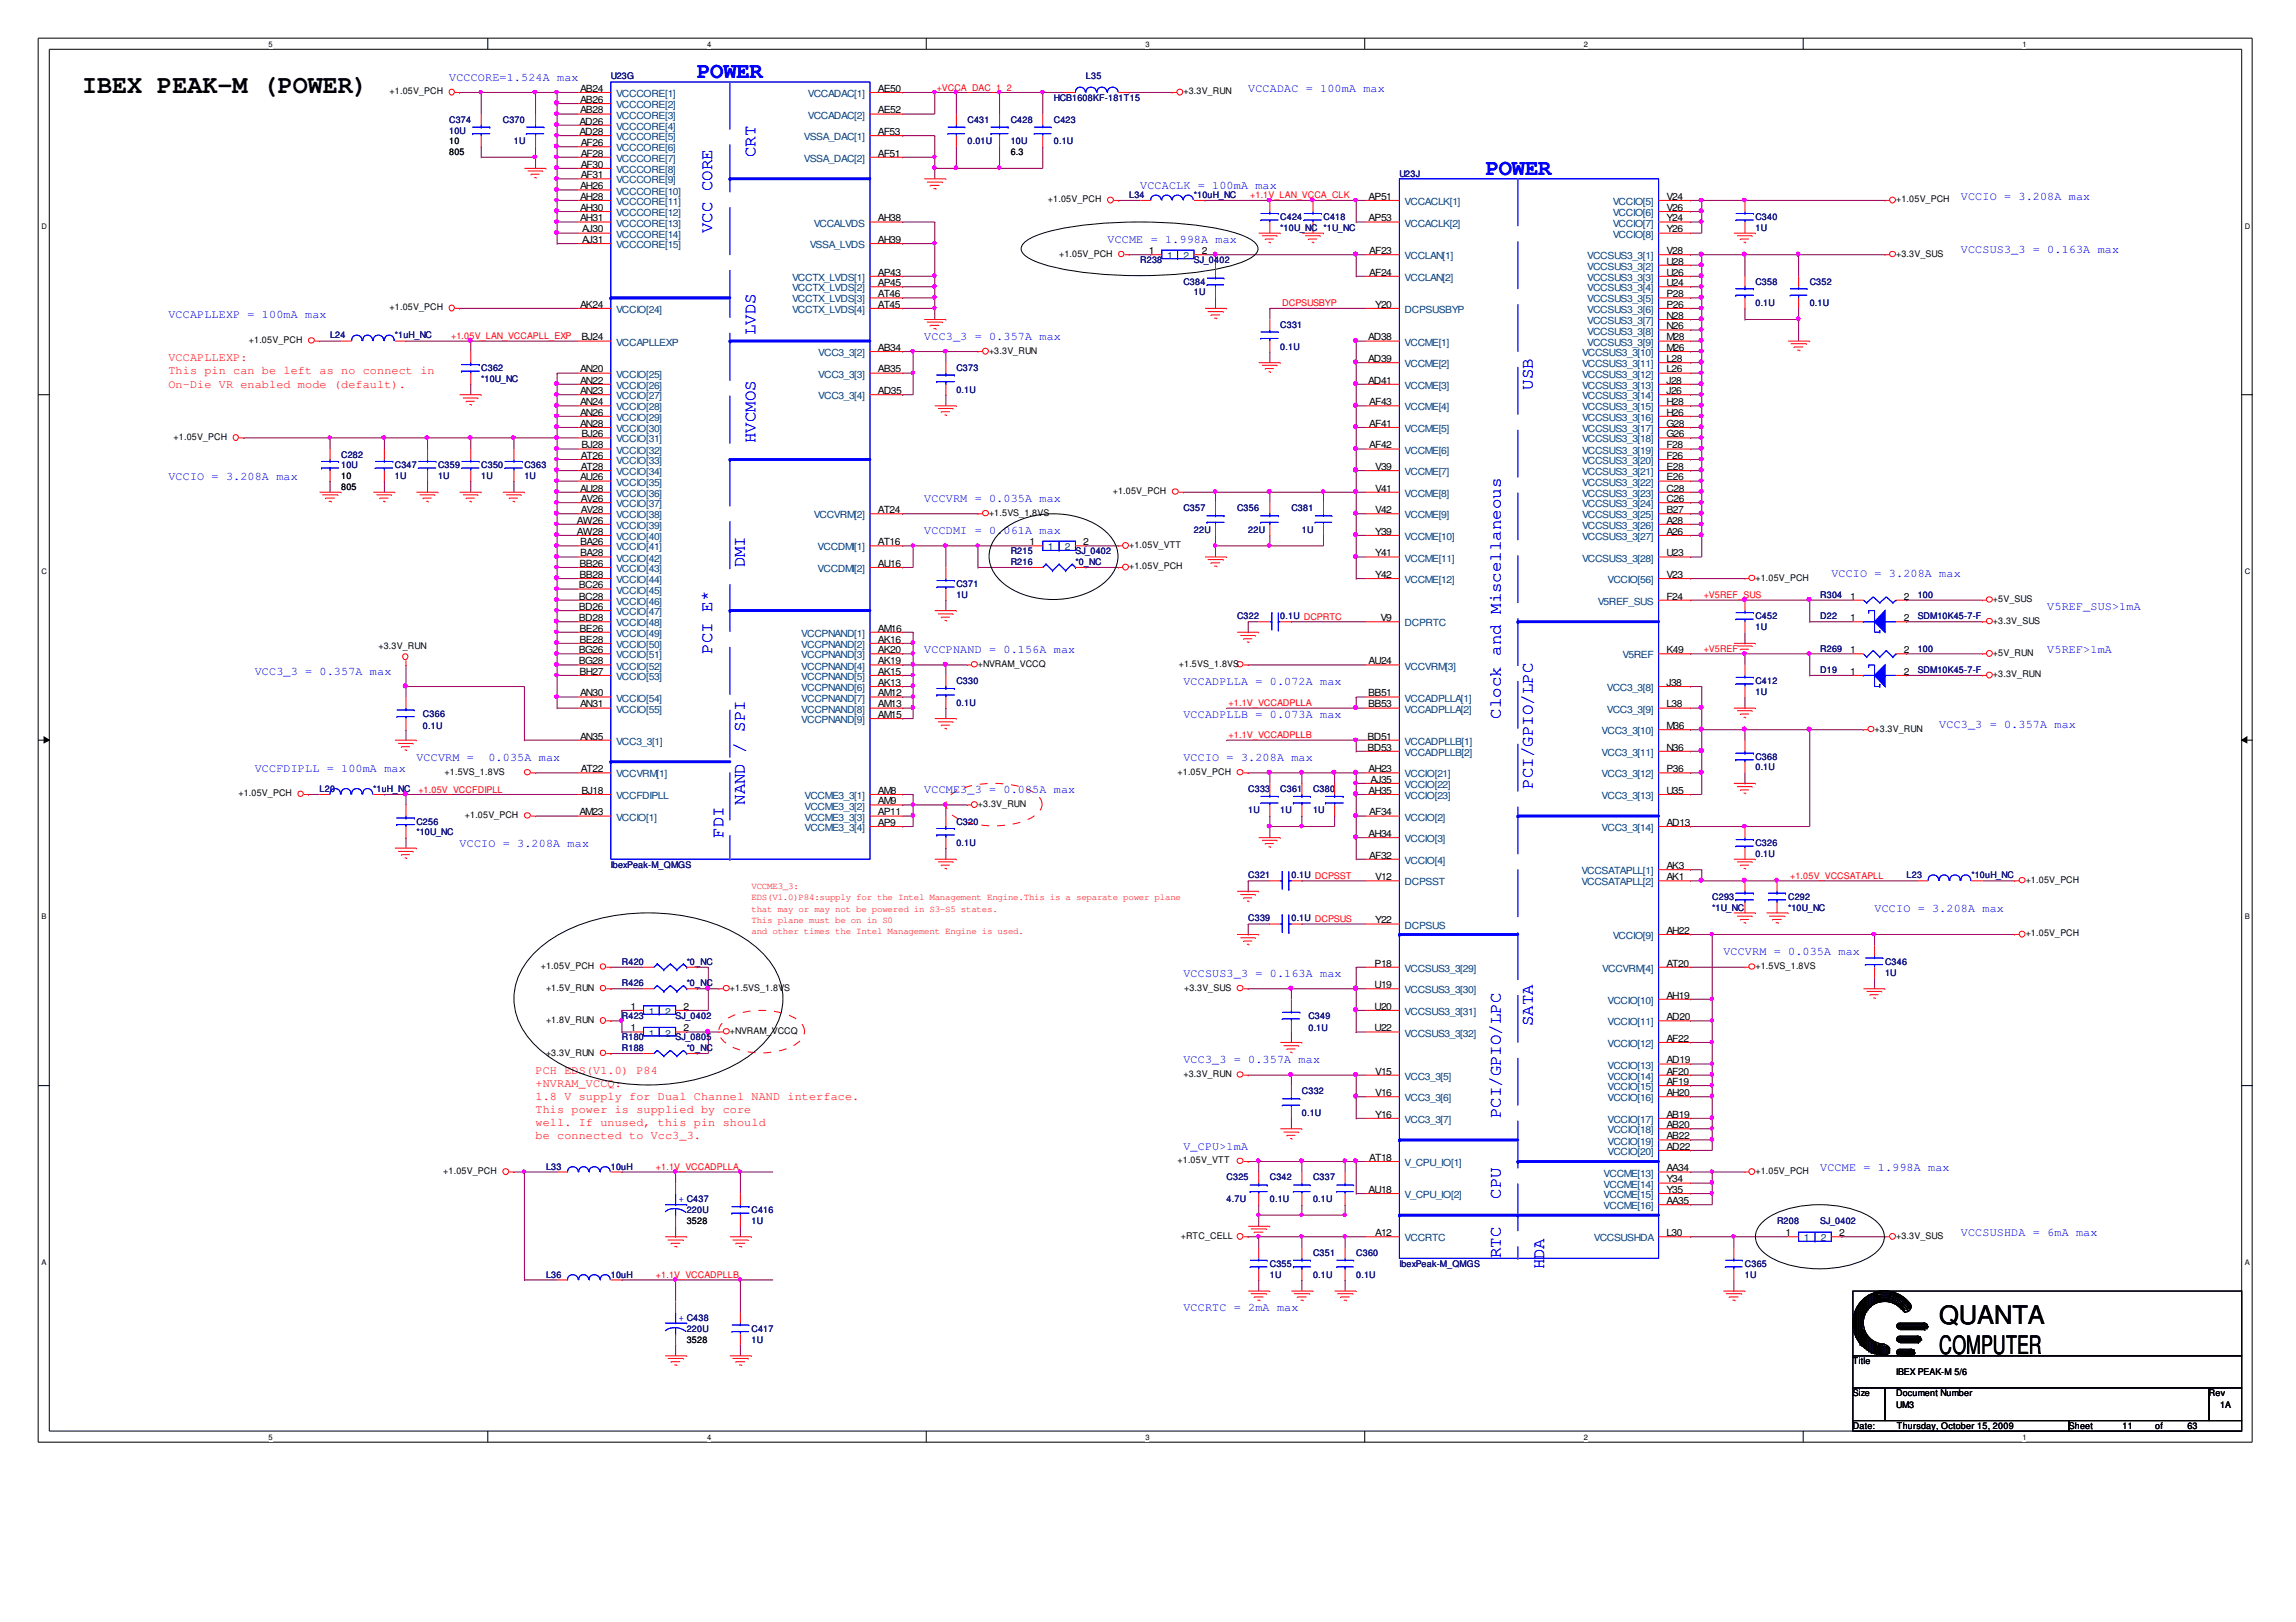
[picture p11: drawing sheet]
<svg xmlns="http://www.w3.org/2000/svg" width="297mm" height="210mm" viewBox="0 0 297 210" stroke-linecap="round" stroke-linejoin="round" font-family="sans-serif">
<defs><g id="words">
<g font-size="3.3">
<text x="10.6" y="12.1">IBEX PEAK-M (POWER)</text>
<text x="250.9" y="171.4">QUANTA</text>
<text x="250.9" y="175.2">COMPUTER</text>
</g>
<g font-size="2.9" fill="#00f">
<text x="90.2" y="10.1">POWER</text>
<text x="192.2" y="22.6">POWER</text>
</g>
<g font-size="2.2" fill="#00f">
<text x="97.7" y="20.3" transform="rotate(-90 97.7 20.3)">CRT</text>
<text x="92.1" y="30.2" transform="rotate(-90 92.1 30.2)">VCC CORE</text>
<text x="97.7" y="43.4" transform="rotate(-90 97.7 43.4)">LVDS</text>
<text x="198.3" y="50.4" transform="rotate(-90 198.3 50.4)">USB</text>
<text x="97.7" y="57.3" transform="rotate(-90 97.7 57.3)">HVCMOS</text>
<text x="96.4" y="73.4" transform="rotate(-90 96.4 73.4)">DMI</text>
<text x="92.1" y="84.6" transform="rotate(-90 92.1 84.6)">PCI E*</text>
<text x="194.2" y="93" transform="rotate(-90 194.2 93)">Clock and Miscellaneous</text>
<text x="96.4" y="104.2" transform="rotate(-90 96.4 104.2)">NAND / SPI</text>
<text x="198.3" y="102.1" transform="rotate(-90 198.3 102.1)">PCI/GPIO/LPC</text>
<text x="93.6" y="108.4" transform="rotate(-90 93.6 108.4)">FDI</text>
<text x="198.3" y="132.8" transform="rotate(-90 198.3 132.8)">SATA</text>
<text x="194.2" y="144.7" transform="rotate(-90 194.2 144.7)">PCI/GPIO/LPC</text>
<text x="194.2" y="155.1" transform="rotate(-90 194.2 155.1)">CPU</text>
<text x="194.2" y="162.8" transform="rotate(-90 194.2 162.8)">RTC</text>
<text x="199.8" y="164.3" transform="rotate(-90 199.8 164.3)">HDA</text>
</g>
<g font-size="1.5" fill="#00f">
<text x="58.1" y="10.4">VCCCORE=1.524A max</text>
<text x="161.5" y="11.9">VCCADAC = 100mA max</text>
<text x="147.5" y="24.4">VCCACLK = 100mA max</text>
<text x="253.7" y="25.9">VCCIO = 3.208A max</text>
<text x="143.3" y="31.4">VCCME = 1.998A max</text>
<text x="253.7" y="32.8">VCCSUS3_3 = 0.163A max</text>
<text x="21.8" y="41.2">VCCAPLLEXP = 100mA max</text>
<text x="119.6" y="44">VCC3_3 = 0.357A max</text>
<text x="21.8" y="62.2">VCCIO = 3.208A max</text>
<text x="119.6" y="65">VCCVRM = 0.035A max</text>
<text x="119.6" y="69.1">VCCDMI = 0.061A max</text>
<text x="236.9" y="74.7">VCCIO = 3.208A max</text>
<text x="264.9" y="78.9">V5REF_SUS&gt;1mA</text>
<text x="33" y="87.3">VCC3_3 = 0.357A max</text>
<text x="119.6" y="84.5">VCCPNAND = 0.156A max</text>
<text x="153.1" y="88.7">VCCADPLLA = 0.072A max</text>
<text x="264.9" y="84.5">V5REF&gt;1mA</text>
<text x="153.1" y="92.9">VCCADPLLB = 0.073A max</text>
<text x="250.9" y="94.3">VCC3_3 = 0.357A max</text>
<text x="33" y="99.9">VCCFDIPLL = 100mA max</text>
<text x="53.9" y="98.5">VCCVRM =</text>
<text x="63.2" y="98.5">0.035A max</text>
<text x="153.1" y="98.5">VCCIO = 3.208A max</text>
<text x="119.6" y="102.6">VCCME3_3 = 0.085A max</text>
<text x="59.5" y="109.7">VCCIO = 3.208A max</text>
<text x="242.5" y="118.1">VCCIO = 3.208A max</text>
<text x="223" y="123.6">VCCVRM = 0.035A max</text>
<text x="153.1" y="126.4">VCCSUS3_3 = 0.163A max</text>
<text x="153.1" y="137.6">VCC3_3 = 0.357A max</text>
<text x="153.1" y="148.8">V_CPU&gt;1mA</text>
<text x="235.5" y="151.6">VCCME = 1.998A max</text>
<text x="253.7" y="160">VCCSUSHDA = 6mA max</text>
<text x="153.1" y="169.7">VCCRTC = 2mA max</text>
</g>
<g font-size="1.5" fill="#f00">
<text x="21.8" y="46.8">VCCAPLLEXP:</text>
<text x="21.8" y="48.5">This pin can be left as no connect in</text>
<text x="21.8" y="50.2">On-Die VR enabled mode (default).</text>
<text x="69.3" y="142.4">1.8 V supply for Dual Channel NAND interface.</text>
<text x="69.3" y="139">PCH EDS(V1.0) P84</text>
<text x="69.3" y="140.7">+NVRAM_VCCQ:</text>
<text x="69.3" y="147.4">be connected to Vcc3_3.</text>
<text x="69.3" y="144">This power is supplied by core</text>
<text x="69.3" y="145.7">well. If unused, this pin should</text>
</g>
<g font-size="1.3">
<text x="75" y="11.9">AB24</text>
<text x="113.6" y="11.9">AE50</text>
<text x="75" y="16.1">AD26</text>
<text x="75" y="17.5">AD28</text>
<text x="75" y="13.3">AB26</text>
<text x="75" y="14.7">AB28</text>
<text x="113.6" y="14.7">AE52</text>
<text x="113.6" y="17.5">AF53</text>
<text x="75.1" y="18.9">AF26</text>
<text x="75.1" y="20.3">AF28</text>
<text x="75.1" y="21.7">AF30</text>
<text x="75.1" y="23.1">AF31</text>
<text x="113.6" y="20.3">AF51</text>
<text x="75" y="24.5">AH26</text>
<text x="75" y="25.9">AH28</text>
<text x="75" y="27.3">AH30</text>
<text x="75" y="28.6">AH31</text>
<text x="113.6" y="28.6">AH38</text>
<text x="177.1" y="25.9">AP51</text>
<text x="177.1" y="28.6">AP53</text>
<text x="215.6" y="25.9">V24</text>
<text x="215.6" y="27.3">V26</text>
<text x="215.6" y="28.6">Y24</text>
<text x="75.3" y="30.1">AJ30</text>
<text x="75.3" y="31.4">AJ31</text>
<text x="113.6" y="35.7">AP43</text>
<text x="113.6" y="31.4">AH39</text>
<text x="148.6" y="32.9">1</text>
<text x="155.5" y="32.9">2</text>
<text x="177.2" y="32.9">AF23</text>
<text x="177.2" y="35.7">AF24</text>
<text x="215.6" y="35.7">U26</text>
<text x="215.6" y="34.2">U28</text>
<text x="215.6" y="32.9">V28</text>
<text x="215.6" y="30.1">Y26</text>
<text x="75" y="39.8">AK24</text>
<text x="113.6" y="37">AP45</text>
<text x="113.6" y="39.8">AT45</text>
<text x="113.6" y="38.5">AT46</text>
<text x="177.9" y="39.8">Y20</text>
<text x="215.6" y="41.3">N28</text>
<text x="215.6" y="39.8">P26</text>
<text x="215.6" y="38.5">P28</text>
<text x="215.6" y="37">U24</text>
<text x="75.2" y="44.1">BJ24</text>
<text x="113.6" y="45.4">AB34</text>
<text x="177" y="44.1">AD38</text>
<text x="177" y="46.8">AD39</text>
<text x="215.6" y="46.8">L28</text>
<text x="215.6" y="45.4">M26</text>
<text x="215.6" y="44.1">M28</text>
<text x="215.6" y="42.6">N26</text>
<text x="75" y="51">AN23</text>
<text x="75" y="52.4">AN24</text>
<text x="75" y="53.8">AN26</text>
<text x="75" y="48.2">AN20</text>
<text x="75" y="49.6">AN22</text>
<text x="113.6" y="48.2">AB35</text>
<text x="113.6" y="51">AD35</text>
<text x="177" y="49.6">AD41</text>
<text x="177.2" y="52.4">AF43</text>
<text x="215.6" y="53.8">H26</text>
<text x="215.6" y="52.4">H28</text>
<text x="215.6" y="51">J26</text>
<text x="215.6" y="49.6">J28</text>
<text x="215.6" y="48.2">L26</text>
<text x="75" y="55.2">AN28</text>
<text x="75.1" y="59.4">AT26</text>
<text x="75.2" y="56.6">BJ26</text>
<text x="75.2" y="58">BJ28</text>
<text x="177.2" y="55.2">AF41</text>
<text x="177.2" y="58">AF42</text>
<text x="215.6" y="59.4">F26</text>
<text x="215.6" y="58">F28</text>
<text x="215.6" y="56.6">G26</text>
<text x="215.6" y="55.2">G28</text>
<text x="75" y="62.2">AU26</text>
<text x="75" y="63.6">AU28</text>
<text x="75.1" y="60.8">AT28</text>
<text x="75.1" y="65">AV26</text>
<text x="177.9" y="60.8">V39</text>
<text x="177.9" y="63.6">V41</text>
<text x="215.6" y="65">C26</text>
<text x="215.6" y="63.6">C28</text>
<text x="215.6" y="62.2">E26</text>
<text x="215.6" y="60.8">E28</text>
<text x="74.6" y="67.8">AW26</text>
<text x="74.6" y="69.2">AW28</text>
<text x="75" y="70.6">BA26</text>
<text x="75" y="72">BA28</text>
<text x="75.1" y="66.4">AV28</text>
<text x="113.6" y="66.4">AT24</text>
<text x="113.6" y="70.6">AT16</text>
<text x="133.2" y="70.6">1</text>
<text x="140.2" y="70.6">2</text>
<text x="177.9" y="66.4">V42</text>
<text x="177.9" y="69.2">Y39</text>
<text x="177.9" y="72">Y41</text>
<text x="215.6" y="72">U23</text>
<text x="215.6" y="69.2">A26</text>
<text x="215.6" y="67.8">A28</text>
<text x="215.6" y="66.4">B27</text>
<text x="74.9" y="76.1">BC26</text>
<text x="74.9" y="77.6">BC28</text>
<text x="75" y="73.3">BB26</text>
<text x="75" y="74.8">BB28</text>
<text x="113.6" y="73.3">AU16</text>
<text x="177.9" y="74.8">Y42</text>
<text x="215.6" y="74.8">V23</text>
<text x="215.6" y="77.6">F24</text>
<text x="239.4" y="77.6">1</text>
<text x="246.3" y="77.6">2</text>
<text x="74.9" y="78.9">BD26</text>
<text x="74.9" y="80.4">BD28</text>
<text x="75" y="81.7">BE26</text>
<text x="75" y="83.2">BE28</text>
<text x="113.6" y="83.2">AK16</text>
<text x="113.6" y="81.7">AM16</text>
<text x="178.6" y="80.4">V9</text>
<text x="239.4" y="80.4">1</text>
<text x="246.3" y="80.4">2</text>
<text x="74.9" y="84.5">BG26</text>
<text x="74.9" y="86">BG28</text>
<text x="75" y="87.3">BH27</text>
<text x="113.6" y="86">AK19</text>
<text x="113.6" y="84.5">AK20</text>
<text x="113.6" y="88.8">AK13</text>
<text x="113.6" y="87.3">AK15</text>
<text x="177.1" y="86">AU24</text>
<text x="215.6" y="84.5">K49</text>
<text x="215.6" y="88.8">J38</text>
<text x="239.4" y="87.3">1</text>
<text x="239.4" y="84.5">1</text>
<text x="246.3" y="87.3">2</text>
<text x="246.3" y="84.5">2</text>
<text x="75" y="90.1">AN30</text>
<text x="75" y="91.6">AN31</text>
<text x="75" y="95.7">AN35</text>
<text x="113.6" y="90.1">AM12</text>
<text x="113.6" y="91.6">AM13</text>
<text x="113.6" y="92.9">AM15</text>
<text x="176.9" y="95.7">BD51</text>
<text x="177" y="91.6">BB53</text>
<text x="177" y="90.1">BB51</text>
<text x="215.6" y="91.6">L38</text>
<text x="215.6" y="94.3">M36</text>
<text x="75.1" y="99.9">AT22</text>
<text x="176.9" y="97.1">BD53</text>
<text x="177.1" y="99.9">AH23</text>
<text x="177.3" y="101.3">AJ35</text>
<text x="215.6" y="97.1">N36</text>
<text x="215.6" y="99.9">P36</text>
<text x="75" y="105.5">AM23</text>
<text x="75.2" y="102.7">BJ18</text>
<text x="113.6" y="102.7">AM8</text>
<text x="113.6" y="104.1">AM9</text>
<text x="113.6" y="105.5">AP11</text>
<text x="113.6" y="106.9">AP9</text>
<text x="177.1" y="102.7">AH35</text>
<text x="177.2" y="105.5">AF34</text>
<text x="215.6" y="102.7">U35</text>
<text x="215.6" y="106.9">AD13</text>
<text x="177.1" y="108.3">AH34</text>
<text x="177.2" y="111.1">AF32</text>
<text x="177.9" y="113.9">V12</text>
<text x="215.6" y="113.9">AK1</text>
<text x="215.6" y="112.5">AK3</text>
<text x="177.9" y="119.5">Y22</text>
<text x="177.8" y="125.1">P18</text>
<text x="215.6" y="120.8">AH22</text>
<text x="215.6" y="125.1">AT20</text>
<text x="81.6" y="130.7">1</text>
<text x="88.4" y="130.7">2</text>
<text x="177.8" y="127.9">U19</text>
<text x="177.8" y="130.7">U20</text>
<text x="215.6" y="129.2">AH19</text>
<text x="81.6" y="133.5">1</text>
<text x="88.4" y="133.5">2</text>
<text x="177.8" y="133.5">U22</text>
<text x="215.6" y="137.6">AD19</text>
<text x="215.6" y="132">AD20</text>
<text x="215.6" y="134.8">AF22</text>
<text x="177.9" y="139.1">V15</text>
<text x="177.9" y="141.8">V16</text>
<text x="215.6" y="139.1">AF20</text>
<text x="215.6" y="140.4">AF19</text>
<text x="215.6" y="141.8">AH20</text>
<text x="177.9" y="144.6">Y16</text>
<text x="215.6" y="148.8">AD22</text>
<text x="215.6" y="144.6">AB19</text>
<text x="215.6" y="146">AB20</text>
<text x="215.6" y="147.4">AB22</text>
<text x="177.1" y="154.4">AU18</text>
<text x="177.2" y="150.2">AT18</text>
<text x="215.6" y="151.6">AA34</text>
<text x="215.6" y="153">Y34</text>
<text x="215.6" y="154.4">Y35</text>
<text x="215.6" y="155.8">AA35</text>
<text x="177.9" y="160">A12</text>
<text x="215.6" y="160">L30</text>
<text x="231" y="160">1</text>
<text x="237.9" y="160">2</text>
</g>
<g font-size="1.3" fill="#003f7f">
<text x="79.7" y="12.6">VCCCORE[1]</text>
<text x="79.7" y="14">VCCCORE[2]</text>
<text x="79.7" y="15.4">VCCCORE[3]</text>
<text x="79.7" y="16.8">VCCCORE[4]</text>
<text x="104.5" y="12.6">VCCADAC[1]</text>
<text x="104.5" y="15.4">VCCADAC[2]</text>
<text x="79.7" y="18.1">VCCCORE[5]</text>
<text x="79.7" y="19.6">VCCCORE[6]</text>
<text x="79.7" y="20.9">VCCCORE[7]</text>
<text x="79.7" y="22.4">VCCCORE[8]</text>
<text x="79.7" y="23.7">VCCCORE[9]</text>
<text x="104" y="18.1">VSSA_DAC[1]</text>
<text x="104" y="20.9">VSSA_DAC[2]</text>
<text x="79.7" y="25.2">VCCCORE[10]</text>
<text x="79.7" y="26.5">VCCCORE[11]</text>
<text x="79.7" y="28">VCCCORE[12]</text>
<text x="79.7" y="29.3">VCCCORE[13]</text>
<text x="105.3" y="29.3">VCCALVDS</text>
<text x="181.7" y="26.5">VCCACLK[1]</text>
<text x="181.7" y="29.3">VCCACLK[2]</text>
<text x="208.6" y="26.5">VCCIO[5]</text>
<text x="208.6" y="28">VCCIO[6]</text>
<text x="208.6" y="29.3">VCCIO[7]</text>
<text x="79.7" y="30.8">VCCCORE[14]</text>
<text x="79.7" y="32.1">VCCCORE[15]</text>
<text x="104.8" y="32.1">VSSA_LVDS</text>
<text x="151" y="33.6">1</text>
<text x="153.1" y="33.6">2</text>
<text x="181.7" y="33.6">VCCLAN[1]</text>
<text x="205.3" y="34.9">VCCSUS3_3[2]</text>
<text x="205.3" y="33.6">VCCSUS3_3[1]</text>
<text x="208.6" y="30.8">VCCIO[8]</text>
<text x="79.7" y="40.5">VCCIO[24]</text>
<text x="102.5" y="36.4">VCCTX_LVDS[1]</text>
<text x="102.5" y="37.7">VCCTX_LVDS[2]</text>
<text x="102.5" y="40.5">VCCTX_LVDS[4]</text>
<text x="102.5" y="39.1">VCCTX_LVDS[3]</text>
<text x="181.7" y="40.5">DCPSUSBYP</text>
<text x="181.7" y="36.4">VCCLAN[2]</text>
<text x="205.3" y="41.9">VCCSUS3_3[7]</text>
<text x="205.3" y="40.5">VCCSUS3_3[6]</text>
<text x="205.3" y="39.1">VCCSUS3_3[5]</text>
<text x="205.3" y="37.7">VCCSUS3_3[4]</text>
<text x="205.3" y="36.4">VCCSUS3_3[3]</text>
<text x="79.7" y="44.7">VCCAPLLEXP</text>
<text x="105.9" y="46.1">VCC3_3[2]</text>
<text x="181.7" y="44.7">VCCME[1]</text>
<text x="181.7" y="47.5">VCCME[2]</text>
<text x="204.7" y="47.5">VCCSUS3_3[11]</text>
<text x="204.7" y="46.1">VCCSUS3_3[10]</text>
<text x="205.3" y="44.7">VCCSUS3_3[9]</text>
<text x="205.3" y="43.3">VCCSUS3_3[8]</text>
<text x="79.7" y="51.7">VCCIO[27]</text>
<text x="79.7" y="53.1">VCCIO[28]</text>
<text x="79.7" y="48.9">VCCIO[25]</text>
<text x="79.7" y="50.3">VCCIO[26]</text>
<text x="105.9" y="48.9">VCC3_3[3]</text>
<text x="105.9" y="51.7">VCC3_3[4]</text>
<text x="181.7" y="50.3">VCCME[3]</text>
<text x="181.7" y="53.1">VCCME[4]</text>
<text x="204.7" y="53.1">VCCSUS3_3[15]</text>
<text x="204.7" y="51.7">VCCSUS3_3[14]</text>
<text x="204.7" y="50.3">VCCSUS3_3[13]</text>
<text x="204.7" y="48.9">VCCSUS3_3[12]</text>
<text x="79.7" y="54.5">VCCIO[29]</text>
<text x="79.7" y="55.9">VCCIO[30]</text>
<text x="79.7" y="57.3">VCCIO[31]</text>
<text x="79.7" y="58.7">VCCIO[32]</text>
<text x="181.7" y="55.9">VCCME[5]</text>
<text x="181.7" y="58.7">VCCME[6]</text>
<text x="204.7" y="58.7">VCCSUS3_3[19]</text>
<text x="204.7" y="57.3">VCCSUS3_3[18]</text>
<text x="204.7" y="55.9">VCCSUS3_3[17]</text>
<text x="204.7" y="54.5">VCCSUS3_3[16]</text>
<text x="79.7" y="60.1">VCCIO[33]</text>
<text x="79.7" y="61.5">VCCIO[34]</text>
<text x="79.7" y="62.9">VCCIO[35]</text>
<text x="79.7" y="64.3">VCCIO[36]</text>
<text x="79.7" y="65.6">VCCIO[37]</text>
<text x="181.7" y="61.5">VCCME[7]</text>
<text x="181.7" y="64.3">VCCME[8]</text>
<text x="204.7" y="65.6">VCCSUS3_3[24]</text>
<text x="204.7" y="64.3">VCCSUS3_3[23]</text>
<text x="204.7" y="62.9">VCCSUS3_3[22]</text>
<text x="204.7" y="61.5">VCCSUS3_3[21]</text>
<text x="204.7" y="60.1">VCCSUS3_3[20]</text>
<text x="79.7" y="67.1">VCCIO[38]</text>
<text x="79.7" y="68.4">VCCIO[39]</text>
<text x="79.7" y="69.9">VCCIO[40]</text>
<text x="79.7" y="71.2">VCCIO[41]</text>
<text x="105.3" y="67.1">VCCVRM[2]</text>
<text x="105.8" y="71.2">VCCDMI[1]</text>
<text x="135.6" y="71.2">1</text>
<text x="137.8" y="71.2">2</text>
<text x="181.7" y="67.1">VCCME[9]</text>
<text x="181.7" y="69.9">VCCME[10]</text>
<text x="204.7" y="69.9">VCCSUS3_3[27]</text>
<text x="204.7" y="68.4">VCCSUS3_3[26]</text>
<text x="204.7" y="67.1">VCCSUS3_3[25]</text>
<text x="79.7" y="72.7">VCCIO[42]</text>
<text x="79.7" y="74">VCCIO[43]</text>
<text x="79.7" y="75.5">VCCIO[44]</text>
<text x="79.7" y="76.8">VCCIO[45]</text>
<text x="105.8" y="74">VCCDMI[2]</text>
<text x="181.7" y="72.7">VCCME[11]</text>
<text x="181.7" y="75.5">VCCME[12]</text>
<text x="204.7" y="72.7">VCCSUS3_3[28]</text>
<text x="208" y="75.5">VCCIO[56]</text>
<text x="79.7" y="78.3">VCCIO[46]</text>
<text x="79.7" y="79.6">VCCIO[47]</text>
<text x="79.7" y="81.1">VCCIO[48]</text>
<text x="79.7" y="82.4">VCCIO[49]</text>
<text x="79.7" y="83.8">VCCIO[50]</text>
<text x="103.7" y="83.8">VCCPNAND[2]</text>
<text x="103.7" y="82.4">VCCPNAND[1]</text>
<text x="181.7" y="81.1">DCPRTC</text>
<text x="206.7" y="78.3">V5REF_SUS</text>
<text x="79.7" y="85.2">VCCIO[51]</text>
<text x="79.7" y="86.6">VCCIO[52]</text>
<text x="79.7" y="88">VCCIO[53]</text>
<text x="103.7" y="86.6">VCCPNAND[4]</text>
<text x="103.7" y="85.2">VCCPNAND[3]</text>
<text x="103.7" y="89.4">VCCPNAND[6]</text>
<text x="103.7" y="88">VCCPNAND[5]</text>
<text x="181.7" y="86.6">VCCVRM[3]</text>
<text x="207.9" y="89.4">VCC3_3[8]</text>
<text x="209.9" y="85.2">V5REF</text>
<text x="79.7" y="90.8">VCCIO[54]</text>
<text x="79.7" y="92.2">VCCIO[55]</text>
<text x="103.7" y="90.8">VCCPNAND[7]</text>
<text x="103.7" y="92.2">VCCPNAND[8]</text>
<text x="103.7" y="93.6">VCCPNAND[9]</text>
<text x="181.7" y="92.2">VCCADPLLA[2]</text>
<text x="181.7" y="90.8">VCCADPLLA[1]</text>
<text x="207.2" y="95">VCC3_3[10]</text>
<text x="207.9" y="92.2">VCC3_3[9]</text>
<text x="79.7" y="100.6">VCCVRM[1]</text>
<text x="79.7" y="96.4">VCC3_3[1]</text>
<text x="181.7" y="96.4">VCCADPLLB[1]</text>
<text x="181.7" y="102">VCCIO[22]</text>
<text x="181.7" y="97.8">VCCADPLLB[2]</text>
<text x="181.7" y="100.6">VCCIO[21]</text>
<text x="207.2" y="97.8">VCC3_3[11]</text>
<text x="207.2" y="100.6">VCC3_3[12]</text>
<text x="79.7" y="103.4">VCCFDIPLL</text>
<text x="79.7" y="106.2">VCCIO[1]</text>
<text x="104.1" y="103.4">VCCME3_3[1]</text>
<text x="104.1" y="104.8">VCCME3_3[2]</text>
<text x="104.1" y="106.2">VCCME3_3[3]</text>
<text x="104.1" y="107.6">VCCME3_3[4]</text>
<text x="181.7" y="106.2">VCCIO[2]</text>
<text x="181.7" y="103.4">VCCIO[23]</text>
<text x="207.2" y="103.4">VCC3_3[13]</text>
<text x="207.2" y="107.6">VCC3_3[14]</text>
<text x="181.7" y="109">VCCIO[3]</text>
<text x="181.7" y="111.8">VCCIO[4]</text>
<text x="204.6" y="113.1">VCCSATAPLL[1]</text>
<text x="181.7" y="114.6">DCPSST</text>
<text x="204.6" y="114.6">VCCSATAPLL[2]</text>
<text x="181.7" y="120.2">DCPSUS</text>
<text x="181.7" y="125.8">VCCSUS3_3[29]</text>
<text x="207.3" y="125.8">VCCVRM[4]</text>
<text x="208.6" y="121.5">VCCIO[9]</text>
<text x="83.9" y="131.3">1</text>
<text x="86" y="131.3">2</text>
<text x="181.7" y="128.6">VCCSUS3_3[30]</text>
<text x="181.7" y="131.3">VCCSUS3_3[31]</text>
<text x="208" y="129.9">VCCIO[10]</text>
<text x="83.9" y="134.1">1</text>
<text x="86" y="134.1">2</text>
<text x="181.7" y="134.1">VCCSUS3_3[32]</text>
<text x="208" y="132.7">VCCIO[11]</text>
<text x="208" y="135.5">VCCIO[12]</text>
<text x="181.7" y="139.7">VCC3_3[5]</text>
<text x="181.7" y="142.5">VCC3_3[6]</text>
<text x="208" y="138.3">VCCIO[13]</text>
<text x="208" y="139.7">VCCIO[14]</text>
<text x="208" y="141.1">VCCIO[15]</text>
<text x="208" y="142.5">VCCIO[16]</text>
<text x="181.7" y="145.3">VCC3_3[7]</text>
<text x="208" y="149.5">VCCIO[20]</text>
<text x="208" y="145.3">VCCIO[17]</text>
<text x="208" y="146.7">VCCIO[18]</text>
<text x="208" y="148.1">VCCIO[19]</text>
<text x="181.7" y="150.9">V_CPU_IO[1]</text>
<text x="181.7" y="155.1">V_CPU_IO[2]</text>
<text x="207.5" y="152.3">VCCME[13]</text>
<text x="207.5" y="153.7">VCCME[14]</text>
<text x="207.5" y="155.1">VCCME[15]</text>
<text x="181.7" y="160.6">VCCRTC</text>
<text x="206.2" y="160.6">VCCSUSHDA</text>
<text x="207.5" y="156.5">VCCME[16]</text>
<text x="233.4" y="160.6">1</text>
<text x="235.6" y="160.6">2</text>
</g>
<g font-size="1.2" fill="#00007f">
<text x="79" y="10.3">U23G</text>
<text x="140.5" y="10.3">L35</text>
<text x="58.1" y="15.9">C374</text>
<text x="58.1" y="17.3">10U</text>
<text x="65.1" y="15.9">C370</text>
<text x="125.2" y="15.9">C431</text>
<text x="130.8" y="15.9">C428</text>
<text x="136.3" y="13.1">HCB1608KF-181T15</text>
<text x="136.3" y="15.9">C423</text>
<text x="66.5" y="18.7">1U</text>
<text x="125.2" y="18.7">0.01U</text>
<text x="130.8" y="18.7">10U</text>
<text x="136.3" y="18.7">0.1U</text>
<text x="181" y="22.9">U23J</text>
<text x="146.1" y="25.7">L34</text>
<text x="154.5" y="25.7">*10uH_NC</text>
<text x="165.6" y="28.5">C424</text>
<text x="165.6" y="29.8">*10U_NC **1U_NC</text>
<text x="165.6" y="29.8">*10U_NC</text>
<text x="171.2" y="28.5">C418</text>
<text x="171.6" y="29.8">1U_NC</text>
<text x="227.1" y="28.5">C340</text>
<text x="227.1" y="29.8">1U</text>
<text x="147.5" y="34.1">R238</text>
<text x="154.5" y="34.1">SJ_0402</text>
<text x="153.1" y="36.9">C384</text>
<text x="154.5" y="38.2">1U</text>
<text x="227.1" y="36.9">C358</text>
<text x="227.1" y="39.7">0.1U</text>
<text x="234.1" y="36.9">C352</text>
<text x="234.1" y="39.7">0.1U</text>
<text x="42.7" y="43.8">L24</text>
<text x="51.1" y="43.8">*1uH_NC</text>
<text x="165.6" y="42.4">C331</text>
<text x="165.6" y="45.2">0.1U</text>
<text x="62.3" y="48">C362</text>
<text x="62.3" y="49.4">*10U_NC</text>
<text x="123.7" y="48">C373</text>
<text x="123.7" y="50.8">0.1U</text>
<text x="44.1" y="59.2">C282</text>
<text x="44.1" y="60.6">10U</text>
<text x="51.1" y="60.6">C347</text>
<text x="51.1" y="62">1U</text>
<text x="56.7" y="60.6">C359</text>
<text x="56.7" y="62">1U</text>
<text x="62.3" y="60.6">C350</text>
<text x="62.3" y="62">1U</text>
<text x="67.8" y="60.6">C363</text>
<text x="67.8" y="62">1U</text>
<text x="130.8" y="71.7">R215</text>
<text x="139.1" y="71.7">SJ_0402</text>
<text x="153.1" y="66.2">C357</text>
<text x="154.5" y="68.9">22U</text>
<text x="160" y="66.2">C356</text>
<text x="161.5" y="68.9">22U</text>
<text x="167.1" y="66.2">C381</text>
<text x="168.4" y="68.9">1U</text>
<text x="123.7" y="76">C371</text>
<text x="123.7" y="77.3">1U</text>
<text x="130.8" y="73.2">R216</text>
<text x="139.1" y="73.2">*0_NC</text>
<text x="235.5" y="77.3">R304</text>
<text x="248.1" y="77.3">100</text>
<text x="160" y="80.1">C322</text>
<text x="165.6" y="80.1">0.1U DCPRTC</text>
<text x="227.1" y="80.1">C452</text>
<text x="227.1" y="81.6">1U</text>
<text x="235.5" y="80.1">D22</text>
<text x="248.1" y="80.1">SDM10K45-7-F</text>
<text x="123.7" y="88.5">C330</text>
<text x="227.1" y="88.5">C412</text>
<text x="227.1" y="89.9">1U</text>
<text x="235.5" y="87.2">D19</text>
<text x="235.5" y="84.4">R269</text>
<text x="248.1" y="87.2">SDM10K45-7-F</text>
<text x="248.1" y="84.4">100</text>
<text x="54.7" y="92.7">C366</text>
<text x="54.7" y="94.3">0.1U</text>
<text x="123.7" y="91.3">0.1U</text>
<text x="227.1" y="98.3">C368</text>
<text x="227.1" y="99.7">0.1U</text>
<text x="41.3" y="102.5">L20</text>
<text x="48.3" y="102.5">*1uH_NC</text>
<text x="53.9" y="106.7">C256</text>
<text x="123.7" y="106.7">C320</text>
<text x="161.5" y="102.5">C333</text>
<text x="161.5" y="105.3">1U</text>
<text x="165.6" y="102.5">C361</text>
<text x="165.6" y="105.3">1U</text>
<text x="169.9" y="102.5">C380</text>
<text x="169.9" y="105.3">1U</text>
<text x="53.9" y="108.1">*10U_NC</text>
<text x="79" y="112.3">IbexPeak-M_QMGS</text>
<text x="123.7" y="109.5">0.1U</text>
<text x="161.5" y="113.7">C321</text>
<text x="167.1" y="113.7">0.1U DCPSST</text>
<text x="227.1" y="109.5">C326</text>
<text x="227.1" y="110.9">0.1U</text>
<text x="246.7" y="113.7">L23</text>
<text x="255" y="113.7">*10uH_NC</text>
<text x="161.5" y="119.2">C339</text>
<text x="167.1" y="119.2">0.1U DCPSUS</text>
<text x="221.5" y="116.4">C293</text>
<text x="221.5" y="117.9">*1U_NC</text>
<text x="231.3" y="116.4">C292</text>
<text x="231.3" y="117.9">*10U_NC</text>
<text x="80.5" y="124.8">R420</text>
<text x="88.8" y="124.8">*0_NC</text>
<text x="243.9" y="124.8">C346</text>
<text x="80.5" y="131.9">R423</text>
<text x="80.5" y="127.6">R426</text>
<text x="87.4" y="131.9">SJ_0402</text>
<text x="88.8" y="127.6">*0_NC</text>
<text x="169.3" y="131.9">C349</text>
<text x="243.9" y="126.3">1U</text>
<text x="80.5" y="136">R188</text>
<text x="80.5" y="134.6">R180</text>
<text x="87.4" y="134.6">SJ_0805</text>
<text x="88.8" y="136">*0_NC</text>
<text x="169.3" y="133.5">0.1U</text>
<text x="168.4" y="141.6">C332</text>
<text x="168.4" y="144.4">0.1U</text>
<text x="70.6" y="151.4">L33</text>
<text x="79" y="151.4">10uH</text>
<text x="158.7" y="152.8">C325</text>
<text x="158.7" y="155.6">4.7U</text>
<text x="164.3" y="152.8">C342</text>
<text x="164.3" y="155.6">0.1U</text>
<text x="169.9" y="152.8">C337</text>
<text x="169.9" y="155.6">0.1U</text>
<text x="88.8" y="157">220U</text>
<text x="97.2" y="157">C416</text>
<text x="97.2" y="158.4">1U</text>
<text x="229.9" y="158.4">R208</text>
<text x="235.5" y="158.4">SJ_0402</text>
<text x="70.6" y="165.4">L36</text>
<text x="79" y="165.4">10uH</text>
<text x="164.3" y="163.9">C355</text>
<text x="164.3" y="165.4">1U</text>
<text x="169.9" y="162.6">C351</text>
<text x="169.9" y="165.4">0.1U</text>
<text x="175.5" y="162.6">C360</text>
<text x="175.5" y="165.4">0.1U</text>
<text x="181" y="163.9">IbexPeak-M_QMGS</text>
<text x="225.7" y="163.9">C365</text>
<text x="225.7" y="165.4">1U</text>
<text x="88.8" y="172.3">220U</text>
<text x="97.2" y="172.3">C417</text>
<text x="97.2" y="173.8">1U</text>
</g>
<g font-size="1.2" fill="#f00">
<text x="121.2" y="11.7">+VCCA_DAC_1_2</text>
<text x="161.7" y="25.7">+1.1V_LAN_VCCA_CLK</text>
<text x="165.9" y="39.7">DCPSUSBYP</text>
<text x="58.4" y="43.9">+1.05V_LAN_VCCAPLL_EXP</text>
<text x="220.4" y="77.4">+V5REF_SUS</text>
<text x="220.4" y="84.4">+V5REF</text>
<text x="158.9" y="91.4">+1.1V_VCCADPLLA</text>
<text x="158.9" y="95.5">+1.1V_VCCADPLLB</text>
<text x="54.1" y="102.6">+1.05V_VCCFDIPLL</text>
<text x="231.6" y="113.7">+1.05V_VCCSATAPLL</text>
<text x="97.2" y="118">that may or may not be powered in S3–S5 states.</text>
<text x="97.2" y="119.4">This plane must be on in S0</text>
<text x="97.2" y="115.1">VCCME3_3:</text>
<text x="97.2" y="116.5">EDS(V1.0)P84:supply for the Intel Management Engine.This is a separate power plane</text>
<text x="97.2" y="120.8">and other times the Intel Management Engine is used.</text>
<text x="84.9" y="151.4">+1.1V_VCCADPLLA</text>
<text x="84.9" y="165.4">+1.1V_VCCADPLLB</text>
</g>
<g font-size="1.2">
<text x="50.4" y="12.2">+1.05V_PCH</text>
<text x="153.1" y="12.2">+3.3V_RUN</text>
<text x="58.1" y="20.1">805</text>
<text x="58.1" y="18.7">10</text>
<text x="130.8" y="20.1">6.3</text>
<text x="135.6" y="26.2">+1.05V_PCH</text>
<text x="245.3" y="26.2">+1.05V_PCH</text>
<text x="137" y="33.2">+1.05V_PCH</text>
<text x="245.3" y="33.2">+3.3V_SUS</text>
<text x="50.4" y="40.2">+1.05V_PCH</text>
<text x="32.2" y="44.4">+1.05V_PCH</text>
<text x="128" y="45.7">+3.3V_RUN</text>
<text x="22.5" y="56.9">+1.05V_PCH</text>
<text x="44.1" y="63.4">805</text>
<text x="44.1" y="62">10</text>
<text x="144" y="64">+1.05V_PCH</text>
<text x="128" y="66.7">+1.5VS_1.8VS</text>
<text x="146.1" y="70.9">+1.05V_VTT</text>
<text x="146.1" y="73.7">+1.05V_PCH</text>
<text x="227.1" y="75.1">+1.05V_PCH</text>
<text x="257.8" y="77.9">+5V_SUS</text>
<text x="257.8" y="80.7">+3.3V_SUS</text>
<text x="49" y="84">+3.3V_RUN</text>
<text x="126.5" y="86.3">+NVRAM_VCCQ</text>
<text x="152.5" y="86.3">+1.5VS_1.8VS</text>
<text x="257.8" y="84.9">+5V_RUN</text>
<text x="257.8" y="87.7">+3.3V_RUN</text>
<text x="242.5" y="94.7">+3.3V_RUN</text>
<text x="57.5" y="100.3">+1.5VS_1.8VS</text>
<text x="152.3" y="100.3">+1.05V_PCH</text>
<text x="30.8" y="103.1">+1.05V_PCH</text>
<text x="60.1" y="105.9">+1.05V_PCH</text>
<text x="126.5" y="104.4">+3.3V_RUN</text>
<text x="262.1" y="114.2">+1.05V_PCH</text>
<text x="70" y="125.4">+1.05V_PCH</text>
<text x="227.1" y="125.4">+1.5VS_1.8VS</text>
<text x="262.1" y="121.2">+1.05V_PCH</text>
<text x="70.6" y="128.2">+1.5V_RUN</text>
<text x="94.4" y="128.2">+1.5VS_1.8VS</text>
<text x="153.2" y="128.2">+3.3V_SUS</text>
<text x="70.6" y="132.4">+1.8V_RUN</text>
<text x="70.6" y="136.6">+3.3V_RUN</text>
<text x="94.4" y="133.8">+NVRAM_VCCQ</text>
<text x="153.1" y="139.4">+3.3V_RUN</text>
<text x="57.3" y="151.9">+1.05V_PCH</text>
<text x="152.3" y="150.6">+1.05V_VTT</text>
<text x="227.1" y="151.9">+1.05V_PCH</text>
<text x="88.8" y="158.4">3528</text>
<text x="152.8" y="160.3">+RTC_CELL</text>
<text x="245.3" y="160.3">+3.3V_SUS</text>
<text x="88.8" y="173.8">3528</text>
<text x="239.7" y="176.6">Title</text>
<text x="245.3" y="177.9">IBEX PEAK-M 5/6</text>
<text x="239.7" y="180.7">Size</text>
<text x="239.7" y="184.9">Date:</text>
<text x="245.3" y="180.7">Document Number</text>
<text x="245.3" y="182.1">UM3</text>
<text x="245.4" y="184.9">Thursday, October 15, 2009</text>
<text x="267.7" y="184.9">Sheet</text>
<text x="274.6" y="184.9">11</text>
<text x="278.8" y="184.9">of</text>
<text x="283" y="184.9">63</text>
<text x="285.8" y="180.7">Rev</text>
<text x="287.2" y="182.1">1A</text>
</g>
<g font-size="1.2" fill="#00f">
<text x="87.8" y="155.6">+ C437</text>
<text x="87.8" y="171">+ C438</text>
</g>
<g font-size="1">
<text x="34.7" y="6">5</text>
<text x="91.5" y="6">4</text>
<text x="148.2" y="6">3</text>
<text x="204.9" y="6">2</text>
<text x="261.6" y="6">1</text>
<text x="5.4" y="29.6">D</text>
<text x="290.4" y="29.6">D</text>
<text x="5.4" y="74.3">C</text>
<text x="290.4" y="74.3">C</text>
<text x="5.4" y="119">B</text>
<text x="290.4" y="119">B</text>
<text x="5.4" y="163.7">A</text>
<text x="290.4" y="163.7">A</text>
<text x="34.7" y="186.3">5</text>
<text x="91.5" y="186.3">4</text>
<text x="148.2" y="186.3">3</text>
<text x="204.9" y="186.3">2</text>
<text x="261.6" y="186.3">1</text>
</g>
</g></defs>
<path d="M4.9 4.9h286.5v181.7h-286.5zM6.4 6.4h283.6v178.8h-283.6z" fill="none" stroke="#000" stroke-width=".13"/>
<g fill="#fff">
<path d="M34.7 5.2h.5v1.1h-.5z"/>
<path d="M34.7 185.4h.5v1.1h-.5z"/>
</g>
<path d="M63.1 4.9v1.5M63.1 185.2v1.4" fill="none" stroke="#000" stroke-width=".13"/>
<g fill="#fff">
<path d="M91.5 5.2h.5v1.1h-.5z"/>
<path d="M91.5 185.4h.5v1.1h-.5z"/>
</g>
<path d="M119.8 4.9v1.5M119.8 185.2v1.4" fill="none" stroke="#000" stroke-width=".13"/>
<g fill="#fff">
<path d="M148.2 5.2h.5v1.1h-.5z"/>
<path d="M148.2 185.4h.5v1.1h-.5z"/>
</g>
<path d="M176.6 4.9v1.5M176.6 185.2v1.4" fill="none" stroke="#000" stroke-width=".13"/>
<g fill="#fff">
<path d="M204.9 5.2h.5v1.1h-.5z"/>
<path d="M204.9 185.4h.5v1.1h-.5z"/>
</g>
<path d="M233.3 4.9v1.5M233.3 185.2v1.4" fill="none" stroke="#000" stroke-width=".13"/>
<g fill="#fff">
<path d="M261.6 5.2h.6v1.1h-.6z"/>
<path d="M261.6 185.4h.6v1.1h-.6z"/>
<path d="M5.4 28.7h.6v1.1h-.6z"/>
<path d="M290.4 28.7h.6v1.1h-.6z"/>
<path d="M5.4 73.4h.6v1.1h-.6z"/>
<path d="M290.4 73.4h.6v1.1h-.6z"/>
</g>
<path d="M4.9 51.1h1.5M290 51.1h1.5" fill="none" stroke="#000" stroke-width=".13"/>
<g fill="#fff">
<path d="M5.4 118.1h.6v1.1h-.6z"/>
<path d="M290.4 118.1h.6v1.1h-.6z"/>
</g>
<path d="M4.9 95.8h1.5M5.7 95.4l.7 .4-.7 .3zM290 95.8l.7-.4v.7zM290 95.8h1.5" fill="none" stroke="#000" stroke-width=".13"/>
<path d="M5.7 95.4l.7 .4-.7 .3zM290 95.8l.7-.4v.7z" fill="#000"/>
<g fill="#fff">
<path d="M5.4 162.8h.6v1.1h-.6z"/>
<path d="M290.4 162.8h.6v1.1h-.6z"/>
</g>
<path d="M4.9 140.5h1.5M290 140.5h1.5" fill="none" stroke="#000" stroke-width=".13"/>
<path d="M72.1 12h.1M72.1 13.4h.1M72.1 12h2.8M72.1 13.4h2.8" fill="none" stroke="#7f003f" stroke-width=".13"/>
<path d="M71.8 13.2l.2-.1h.2v.2l-.2 .3-.2-.1z" fill-rule="evenodd" fill="#f0f"/>
<path d="M71.8 13.2l.2-.1h.2v.2l-.2 .3-.2-.1z" fill="none" stroke="#f0f" stroke-width=".13"/>
<g fill="none" stroke="#7f003f" stroke-width=".13">
<path d="M72.1 14.8h.1M72.1 16.2h.1M72.1 17.6h.1M72.1 19h.1M72.1 14.8h2.8M72.1 16.2h2.8M72.1 17.6h2.8M72.1 19h2.8M72.1 20.3h.1M72.1 21.8h.1M72.1 23.1h.1M72.1 20.3h2.8"/>
<path d="M72.1 21.8h2.8M72.1 23.1h2.8"/>
</g>
<path d="M71.8 22.9h.2l.2 .2-.2 .2-.2-.1z" fill-rule="evenodd" fill="#f0f"/>
<path d="M71.8 22.9h.2l.2 .2-.2 .2-.2-.1z" fill="none" stroke="#f0f" stroke-width=".13"/>
<path d="M72.1 24.6h.1M72.1 25.9h.1M72.1 27.4h.1M72.1 28.7h.1M72.1 24.6h2.8M72.1 25.9h2.8M72.1 27.4h2.8M72.1 28.7h2.8" fill="none" stroke="#7f003f" stroke-width=".13"/>
<path d="M71.8 28.5h.2l.2 .1-.2 .3-.2-.1z" fill-rule="evenodd" fill="#f0f"/>
<path d="M71.8 28.5h.2l.2 .1-.2 .3-.2-.1z" fill="none" stroke="#f0f" stroke-width=".13"/>
<path d="M72.1 30.2h.1M72.1 31.5h.1M72.1 30.2h2.8M72.1 31.5h2.8M72.1 30.2v1.3" fill="none" stroke="#7f003f" stroke-width=".13"/>
<path d="M71.8 29.9l.2-.1 .2 .1v.2l-.2 .2-.2-.1z" fill-rule="evenodd" fill="#f0f"/>
<path d="M71.8 29.9l.2-.1 .2 .1v.2l-.2 .2-.2-.1z" fill="none" stroke="#f0f" stroke-width=".13"/>
<path d="M72.1 25.9h.1M72.1 25.9v1.5" fill="none" stroke="#7f003f" stroke-width=".13"/>
<path d="M71.8 25.7h.2l.2 .2-.2 .2-.2-.1z" fill-rule="evenodd" fill="#f0f"/>
<path d="M71.8 25.7h.2l.2 .2-.2 .2-.2-.1z" fill="none" stroke="#f0f" stroke-width=".13"/>
<path d="M72.1 20.3h.1M72.1 20.3v1.5" fill="none" stroke="#7f003f" stroke-width=".13"/>
<path d="M71.8 20.1h.2l.2 .2-.2 .2-.2-.1z" fill-rule="evenodd" fill="#f0f"/>
<path d="M71.8 20.1h.2l.2 .2-.2 .2-.2-.1z" fill="none" stroke="#f0f" stroke-width=".13"/>
<path d="M72.1 19h.1M72.1 19v1.3" fill="none" stroke="#7f003f" stroke-width=".13"/>
<path d="M71.8 18.8l.2-.1h.2v.2l-.2 .3-.2-.1z" fill-rule="evenodd" fill="#f0f"/>
<path d="M71.8 18.8l.2-.1h.2v.2l-.2 .3-.2-.1z" fill="none" stroke="#f0f" stroke-width=".13"/>
<path d="M72.1 17.6h.1M72.1 17.6v1.4" fill="none" stroke="#7f003f" stroke-width=".13"/>
<path d="M71.8 17.4l.2-.1 .2 .2-.2 .2-.2-.1z" fill-rule="evenodd" fill="#f0f"/>
<path d="M71.8 17.4l.2-.1 .2 .2-.2 .2-.2-.1z" fill="none" stroke="#f0f" stroke-width=".13"/>
<path d="M72.1 16.2h.1M72.1 16.2v1.4" fill="none" stroke="#7f003f" stroke-width=".13"/>
<path d="M71.8 16l.2-.1h.2v.2l-.2 .3-.2-.1z" fill-rule="evenodd" fill="#f0f"/>
<path d="M71.8 16l.2-.1h.2v.2l-.2 .3-.2-.1z" fill="none" stroke="#f0f" stroke-width=".13"/>
<path d="M72.1 14.8h.1M72.1 14.8v1.4" fill="none" stroke="#7f003f" stroke-width=".13"/>
<path d="M71.8 14.6l.2-.1 .2 .2-.2 .2-.2-.1z" fill-rule="evenodd" fill="#f0f"/>
<path d="M71.8 14.6l.2-.1 .2 .2-.2 .2-.2-.1z" fill="none" stroke="#f0f" stroke-width=".13"/>
<path d="M72.1 13.4h.1M72.1 12h.1M72.1 12v2.8M72.1 28.7h.1M72.1 27.4h.1M72.1 27.4v2.8" fill="none" stroke="#7f003f" stroke-width=".13"/>
<path d="M71.8 27.1l.2-.1 .2 .1v.2l-.2 .2-.2-.1z" fill-rule="evenodd" fill="#f0f"/>
<path d="M71.8 27.1l.2-.1 .2 .1v.2l-.2 .2-.2-.1z" fill="none" stroke="#f0f" stroke-width=".13"/>
<path d="M72.1 24.6h.1M72.1 24.6v1.3" fill="none" stroke="#7f003f" stroke-width=".13"/>
<path d="M71.8 24.4l.2-.2 .2 .1v.2l-.2 .3-.2-.1z" fill-rule="evenodd" fill="#f0f"/>
<path d="M71.8 24.4l.2-.2 .2 .1v.2l-.2 .3-.2-.1z" fill="none" stroke="#f0f" stroke-width=".13"/>
<path d="M72.1 23.1h.1M72.1 21.8h.1M72.1 21.8v2.8" fill="none" stroke="#7f003f" stroke-width=".13"/>
<path d="M71.8 21.6l.2-.2 .2 .1v.2l-.2 .3-.2-.1z" fill-rule="evenodd" fill="#f0f"/>
<path d="M71.8 21.6l.2-.2 .2 .1v.2l-.2 .3-.2-.1z" fill="none" stroke="#f0f" stroke-width=".13"/>
<path d="M62.3 12h.1M62.3 12h7M69.3 12h.1M69.3 12v2.8" fill="none" stroke="#7f003f" stroke-width=".13"/>
<path d="M62.1 11.8h.2l.1 .1-.1 .1-.1 .1-.1-.1z" fill-rule="evenodd" fill="#f0f"/>
<path d="M62.1 11.8h.2l.1 .1-.1 .1-.1 .1-.1-.1z" fill="none" stroke="#f0f" stroke-width=".13"/>
<path d="M69.3 12h.1M69.3 12h2.8" fill="none" stroke="#7f003f" stroke-width=".13"/>
<path d="M71.8 11.8l.2-.1 .2 .2-.2 .2-.2-.1z" fill-rule="evenodd" fill="#f0f"/>
<path d="M71.8 11.8l.2-.1 .2 .2-.2 .2-.2-.1z" fill="none" stroke="#f0f" stroke-width=".13"/>
<path d="M69 11.8l.2-.1 .3 .2-.3 .2-.2-.1z" fill-rule="evenodd" fill="#f0f"/>
<path d="M69 11.8l.2-.1 .3 .2-.3 .2-.2-.1z" fill="none" stroke="#f0f" stroke-width=".13"/>
<path d="M59.5 39.9h.1M59.5 39.9h15.4M60.9 44.1h.1M60.9 44.1h14" fill="none" stroke="#7f003f" stroke-width=".13"/>
<path d="M60.7 43.8l.3 .1 .1 .2-.3 .2-.2-.1v-.1z" fill-rule="evenodd" fill="#f0f"/>
<path d="M60.7 43.8l.3 .1 .1 .2-.3 .2-.2-.1v-.1z" fill="none" stroke="#f0f" stroke-width=".13"/>
<path d="M41.3 44.1h.1M41.3 44.1h2.8M52.5 44.1h.1M52.5 44.1h8.4M60.9 44.1h.1M60.9 49.7h.1M60.9 44.1v1.4M60.9 49.7v1.4M72.1 48.3h.1M72.1 49.7h.1M72.1 48.3h2.8M72.1 49.7h2.8" fill="none" stroke="#7f003f" stroke-width=".13"/>
<path d="M71.8 49.5l.2-.1 .2 .1v.1l-.2 .3-.2-.1z" fill-rule="evenodd" fill="#f0f"/>
<path d="M71.8 49.5l.2-.1 .2 .1v.1l-.2 .3-.2-.1z" fill="none" stroke="#f0f" stroke-width=".13"/>
<path d="M72.1 51.1h.1M72.1 52.5h.1M72.1 53.9h.1M72.1 51.1h2.8M72.1 52.5h2.8M72.1 53.9h2.8" fill="none" stroke="#7f003f" stroke-width=".13"/>
<path d="M71.8 53.7l.2-.1 .2 .2-.2 .2h-.2z" fill-rule="evenodd" fill="#f0f"/>
<path d="M71.8 53.7l.2-.1 .2 .2-.2 .2h-.2z" fill="none" stroke="#f0f" stroke-width=".13"/>
<path d="M72.1 55.3h.1M72.1 56.7h.1M72.1 58.1h.1M72.1 55.3h2.8M72.1 56.7h2.8M72.1 58.1h2.8" fill="none" stroke="#7f003f" stroke-width=".13"/>
<path d="M71.8 57.9l.2-.1h.2v.2l-.2 .3-.2-.1z" fill-rule="evenodd" fill="#f0f"/>
<path d="M71.8 57.9l.2-.1h.2v.2l-.2 .3-.2-.1z" fill="none" stroke="#f0f" stroke-width=".13"/>
<g fill="none" stroke="#7f003f" stroke-width=".13">
<path d="M72.1 59.5h.1M72.1 59.5h2.8M72.1 60.9h.1M72.1 62.3h.1M72.1 63.7h.1M72.1 65.1h.1M72.1 67.8h.1M72.1 66.5h.1M72.1 60.9h2.8M72.1 62.3h2.8M72.1 63.7h2.8M72.1 65.1h2.8"/>
<path d="M72.1 67.8h2.8M72.1 66.5h2.8"/>
</g>
<path d="M71.8 66.3l.2-.1h.2v.2l-.2 .3-.2-.1z" fill-rule="evenodd" fill="#f0f"/>
<path d="M71.8 66.3l.2-.1h.2v.2l-.2 .3-.2-.1z" fill="none" stroke="#f0f" stroke-width=".13"/>
<g fill="none" stroke="#7f003f" stroke-width=".13">
<path d="M72.1 69.3h.1M72.1 70.6h.1M72.1 72.1h.1M72.1 73.4h.1M72.1 74.9h.1M72.1 76.2h.1M72.1 77.7h.1M72.1 69.3h2.8M72.1 70.6h2.8M72.1 72.1h2.8M72.1 73.4h2.8M72.1 74.9h2.8"/>
<path d="M72.1 76.2h2.8M72.1 77.7h2.8M72.1 80.5h.1M72.1 80.5h2.8"/>
</g>
<path d="M71.8 80.2l.2-.1 .2 .1v.2l-.2 .2-.2-.1z" fill-rule="evenodd" fill="#f0f"/>
<path d="M71.8 80.2l.2-.1 .2 .1v.2l-.2 .2-.2-.1z" fill="none" stroke="#f0f" stroke-width=".13"/>
<path d="M72.1 79h.1M72.1 79h2.8M72.1 81.8h.1M72.1 81.8h2.8" fill="none" stroke="#7f003f" stroke-width=".13"/>
<path d="M71.8 81.6h.2l.2 .1-.2 .3-.2-.1z" fill-rule="evenodd" fill="#f0f"/>
<path d="M71.8 81.6h.2l.2 .1-.2 .3-.2-.1z" fill="none" stroke="#f0f" stroke-width=".13"/>
<path d="M72.1 83.3h.1M72.1 83.3h2.8" fill="none" stroke="#7f003f" stroke-width=".13"/>
<path d="M71.9 82.9l.3 .1v.2l-.2 .2-.2-.1-.1-.1z" fill-rule="evenodd" fill="#f0f"/>
<path d="M71.9 82.9l.3 .1v.2l-.2 .2-.2-.1-.1-.1z" fill="none" stroke="#f0f" stroke-width=".13"/>
<path d="M72.1 84.6h.1M72.1 86h.1M72.1 87.4h.1M72.1 90.2h.1M72.1 91.6h.1M72.1 84.6h2.8M72.1 86h2.8M72.1 87.4h2.8M72.1 90.2h2.8M72.1 91.6h2.8M72.1 90.2v1.4" fill="none" stroke="#7f003f" stroke-width=".13"/>
<path d="M71.8 90l.2-.1 .2 .2-.2 .3-.2-.1z" fill-rule="evenodd" fill="#f0f"/>
<path d="M71.8 90l.2-.1 .2 .2-.2 .3-.2-.1z" fill="none" stroke="#f0f" stroke-width=".13"/>
<path d="M72.1 74.9h.1M72.1 74.9v1.3" fill="none" stroke="#7f003f" stroke-width=".13"/>
<path d="M71.8 74.6l.2-.1 .2 .1v.2l-.2 .2-.2-.1z" fill-rule="evenodd" fill="#f0f"/>
<path d="M71.8 74.6l.2-.1 .2 .1v.2l-.2 .2-.2-.1z" fill="none" stroke="#f0f" stroke-width=".13"/>
<path d="M72.1 63.7h.1M72.1 63.7v1.4" fill="none" stroke="#7f003f" stroke-width=".13"/>
<path d="M71.8 63.5l.2-.1h.2v.2l-.2 .3-.2-.1z" fill-rule="evenodd" fill="#f0f"/>
<path d="M71.8 63.5l.2-.1h.2v.2l-.2 .3-.2-.1z" fill="none" stroke="#f0f" stroke-width=".13"/>
<path d="M72.1 77.7h.1M72.1 77.7v1.3M72.1 83.3h.1M72.1 83.3v1.3" fill="none" stroke="#7f003f" stroke-width=".13"/>
<path d="M71.8 77.4l.2-.1 .2 .1v.2l-.2 .2-.2-.1z" fill-rule="evenodd" fill="#f0f"/>
<path d="M71.8 77.4l.2-.1 .2 .1v.2l-.2 .2-.2-.1z" fill="none" stroke="#f0f" stroke-width=".13"/>
<path d="M72.1 60.9h.1M72.1 60.9v1.4" fill="none" stroke="#7f003f" stroke-width=".13"/>
<path d="M71.8 60.7l.2-.1h.2v.2l-.2 .3-.2-.1z" fill-rule="evenodd" fill="#f0f"/>
<path d="M71.8 60.7l.2-.1h.2v.2l-.2 .3-.2-.1z" fill="none" stroke="#f0f" stroke-width=".13"/>
<path d="M72.1 67.8h.1M72.1 67.8v1.5" fill="none" stroke="#7f003f" stroke-width=".13"/>
<path d="M71.8 67.6h.2l.2 .2-.2 .2-.2-.1z" fill-rule="evenodd" fill="#f0f"/>
<path d="M71.8 67.6h.2l.2 .2-.2 .2-.2-.1z" fill="none" stroke="#f0f" stroke-width=".13"/>
<path d="M72.1 62.3h.1M72.1 62.3v1.4" fill="none" stroke="#7f003f" stroke-width=".13"/>
<path d="M71.8 62.1l.2-.1 .2 .2-.2 .2-.2-.1z" fill-rule="evenodd" fill="#f0f"/>
<path d="M71.8 62.1l.2-.1 .2 .2-.2 .2-.2-.1z" fill="none" stroke="#f0f" stroke-width=".13"/>
<path d="M72.1 59.5h.1M72.1 59.5v1.4" fill="none" stroke="#7f003f" stroke-width=".13"/>
<path d="M71.8 59.3l.2-.1 .2 .2-.2 .2-.2-.1z" fill-rule="evenodd" fill="#f0f"/>
<path d="M71.8 59.3l.2-.1 .2 .2-.2 .2-.2-.1z" fill="none" stroke="#f0f" stroke-width=".13"/>
<path d="M72.1 84.6h.1M72.1 84.6v1.4" fill="none" stroke="#7f003f" stroke-width=".13"/>
<path d="M71.8 84.4h.2l.2 .1-.2 .3-.2-.1z" fill-rule="evenodd" fill="#f0f"/>
<path d="M71.8 84.4h.2l.2 .1-.2 .3-.2-.1z" fill="none" stroke="#f0f" stroke-width=".13"/>
<path d="M72.1 70.6h.1M72.1 70.6v1.5" fill="none" stroke="#7f003f" stroke-width=".13"/>
<path d="M71.8 70.4h.2l.2 .2-.2 .2-.2-.1z" fill-rule="evenodd" fill="#f0f"/>
<path d="M71.8 70.4h.2l.2 .2-.2 .2-.2-.1z" fill="none" stroke="#f0f" stroke-width=".13"/>
<path d="M72.1 69.3h.1M72.1 69.3v1.3" fill="none" stroke="#7f003f" stroke-width=".13"/>
<path d="M71.8 69.1l.2-.2 .2 .1v.2l-.2 .3-.2-.1z" fill-rule="evenodd" fill="#f0f"/>
<path d="M71.8 69.1l.2-.2 .2 .1v.2l-.2 .3-.2-.1z" fill="none" stroke="#f0f" stroke-width=".13"/>
<path d="M72.1 58.1h.1M72.1 49.7h.1M72.1 49.7v1.4M72.1 58.1v1.4M72.1 66.5h.1M72.1 66.5v1.3M72.1 81.8h.1M72.1 81.8v1.5" fill="none" stroke="#7f003f" stroke-width=".13"/>
<path d="M71.8 50.9l.2-.1 .2 .2-.2 .3-.2-.1z" fill-rule="evenodd" fill="#f0f"/>
<path d="M71.8 50.9l.2-.1 .2 .2-.2 .3-.2-.1z" fill="none" stroke="#f0f" stroke-width=".13"/>
<path d="M72.1 79h.1M72.1 79v2.8M72.1 80.5h.1" fill="none" stroke="#7f003f" stroke-width=".13"/>
<path d="M71.8 78.8h.2l.2 .1-.2 .3-.2-.1z" fill-rule="evenodd" fill="#f0f"/>
<path d="M71.8 78.8h.2l.2 .1-.2 .3-.2-.1z" fill="none" stroke="#f0f" stroke-width=".13"/>
<path d="M72.1 56.7h.1M72.1 56.7v1.4" fill="none" stroke="#7f003f" stroke-width=".13"/>
<path d="M71.8 56.5l.2-.1 .2 .2-.2 .2-.2-.1z" fill-rule="evenodd" fill="#f0f"/>
<path d="M71.8 56.5l.2-.1 .2 .2-.2 .2-.2-.1z" fill="none" stroke="#f0f" stroke-width=".13"/>
<path d="M72.1 86h.1M72.1 86v1.4" fill="none" stroke="#7f003f" stroke-width=".13"/>
<path d="M71.8 85.8l.2-.1 .2 .1v.2l-.2 .2-.2-.1z" fill-rule="evenodd" fill="#f0f"/>
<path d="M71.8 85.8l.2-.1 .2 .1v.2l-.2 .2-.2-.1z" fill="none" stroke="#f0f" stroke-width=".13"/>
<path d="M72.1 72.1h.1M72.1 72.1v1.3" fill="none" stroke="#7f003f" stroke-width=".13"/>
<path d="M71.8 71.9l.2-.2 .2 .1v.2l-.2 .2h-.2z" fill-rule="evenodd" fill="#f0f"/>
<path d="M71.8 71.9l.2-.2 .2 .1v.2l-.2 .2h-.2z" fill="none" stroke="#f0f" stroke-width=".13"/>
<path d="M72.1 87.4h.1M72.1 87.4v2.8" fill="none" stroke="#7f003f" stroke-width=".13"/>
<path d="M71.8 87.2h.2l.2 .1-.2 .3-.2-.1z" fill-rule="evenodd" fill="#f0f"/>
<path d="M71.8 87.2h.2l.2 .1-.2 .3-.2-.1z" fill="none" stroke="#f0f" stroke-width=".13"/>
<path d="M72.1 73.4h.1M72.1 73.4v1.5" fill="none" stroke="#7f003f" stroke-width=".13"/>
<path d="M71.8 73.2h.2l.2 .1-.2 .3-.2-.1z" fill-rule="evenodd" fill="#f0f"/>
<path d="M71.8 73.2h.2l.2 .1-.2 .3-.2-.1z" fill="none" stroke="#f0f" stroke-width=".13"/>
<path d="M72.1 76.2h.1M72.1 76.2v1.5" fill="none" stroke="#7f003f" stroke-width=".13"/>
<path d="M71.8 76h.2l.2 .1-.2 .3-.2-.1z" fill-rule="evenodd" fill="#f0f"/>
<path d="M71.8 76h.2l.2 .1-.2 .3-.2-.1z" fill="none" stroke="#f0f" stroke-width=".13"/>
<path d="M72.1 65.1h.1M72.1 65.1v1.4" fill="none" stroke="#7f003f" stroke-width=".13"/>
<path d="M71.8 64.9l.2-.1 .2 .2-.2 .2-.2-.1z" fill-rule="evenodd" fill="#f0f"/>
<path d="M71.8 64.9l.2-.1 .2 .2-.2 .2-.2-.1z" fill="none" stroke="#f0f" stroke-width=".13"/>
<path d="M66.5 56.7h.1M66.5 56.7h5.6" fill="none" stroke="#7f003f" stroke-width=".13"/>
<path d="M66.2 56.5l.2-.1 .3 .2-.3 .2-.2-.1z" fill-rule="evenodd" fill="#f0f"/>
<path d="M66.2 56.5l.2-.1 .3 .2-.3 .2-.2-.1z" fill="none" stroke="#f0f" stroke-width=".13"/>
<g fill="none" stroke="#7f003f" stroke-width=".13">
<path d="M42.7 56.7h.1M42.7 56.7v1.4M49.7 56.7h.1M49.7 56.7v1.4M49.7 56.7h5.6M55.3 56.7h.1M55.3 56.7v1.4M42.7 62.3h.1M42.7 62.3v1.4M49.7 62.3h.1M49.7 62.3v1.4M55.3 62.3h.1"/>
<path d="M55.3 62.3v1.4"/>
</g>
<path d="M49.5 56.5l.1-.1 .3 .2-.3 .2-.1-.1z" fill-rule="evenodd" fill="#f0f"/>
<path d="M49.5 56.5l.1-.1 .3 .2-.3 .2-.1-.1z" fill="none" stroke="#f0f" stroke-width=".13"/>
<path d="M55.3 56.7h.1M55.3 56.7h5.6M60.9 56.7h.1M60.9 56.7v1.4M60.9 62.3h.1M60.9 62.3v1.4" fill="none" stroke="#7f003f" stroke-width=".13"/>
<path d="M55 56.5l.2-.1 .3 .2-.3 .2-.2-.1z" fill-rule="evenodd" fill="#f0f"/>
<path d="M55 56.5l.2-.1 .3 .2-.3 .2-.2-.1z" fill="none" stroke="#f0f" stroke-width=".13"/>
<path d="M60.9 56.7h.1M60.9 56.7h5.6M66.5 56.7h.1M66.5 56.7v1.4M66.5 62.3h.1M66.5 62.3v1.4" fill="none" stroke="#7f003f" stroke-width=".13"/>
<path d="M60.6 56.5l.2-.1 .3 .2-.3 .2-.2-.1z" fill-rule="evenodd" fill="#f0f"/>
<path d="M60.6 56.5l.2-.1 .3 .2-.3 .2-.2-.1z" fill="none" stroke="#f0f" stroke-width=".13"/>
<path d="M42.7 56.7h.1M42.7 56.7h7" fill="none" stroke="#7f003f" stroke-width=".13"/>
<path d="M42.5 56.5h.3l.1 .1-.1 .1-.2 .1-.1-.1z" fill-rule="evenodd" fill="#f0f"/>
<path d="M42.5 56.5h.3l.1 .1-.1 .1-.2 .1-.1-.1z" fill="none" stroke="#f0f" stroke-width=".13"/>
<path d="M67.8 95.8h.1M67.8 95.8h7.1M39.9 102.8h.1M39.9 102.8h1.4M52.5 102.8h.1M52.5 102.8h22.4M52.5 102.8v1.4M69.3 100h.1M69.3 100h5.6" fill="none" stroke="#7f003f" stroke-width=".13"/>
<path d="M52.2 102.6l.2-.1h.2l.1 .2-.3 .3-.2-.1z" fill-rule="evenodd" fill="#f0f"/>
<path d="M52.2 102.6l.2-.1h.2l.1 .2-.3 .3-.2-.1z" fill="none" stroke="#f0f" stroke-width=".13"/>
<path d="M116.8 12h.1M116.8 12h12.5M120.9 12h.1M123.7 12h.1M49.7 102.8h.1M49.7 102.8h2.8M52.5 108.4h.1M52.5 108.4v1.4M69.3 105.6h.1M69.3 105.6h5.6" fill="none" stroke="#7f003f" stroke-width=".13"/>
<path d="M120.7 11.8h.3l.1 .1-.1 .1-.2 .1-.1-.1z" fill-rule="evenodd" fill="#f0f"/>
<path d="M120.7 11.8h.3l.1 .1-.1 .1-.2 .1-.1-.1z" fill="none" stroke="#f0f" stroke-width=".13"/>
<path d="M116.8 14.8h.1M120.9 12h.1M120.9 12v2.8h-4.1" fill="none" stroke="#7f003f" stroke-width=".13"/>
<path d="M120.7 11.8h.3l.1 .1-.1 .1-.2 .1-.1-.1z" fill-rule="evenodd" fill="#f0f"/>
<path d="M120.7 11.8h.3l.1 .1-.1 .1-.2 .1-.1-.1z" fill="none" stroke="#f0f" stroke-width=".13"/>
<path d="M116.8 17.6h.1M116.8 17.6h4.1M120.9 17.6h.1M120.9 17.6v2.7" fill="none" stroke="#7f003f" stroke-width=".13"/>
<path d="M120.7 20.1h.3l.1 .2-.1 .1-.2 .1-.1-.1z" fill-rule="evenodd" fill="#f0f"/>
<path d="M120.7 20.1h.3l.1 .2-.1 .1-.2 .1-.1-.1z" fill="none" stroke="#f0f" stroke-width=".13"/>
<path d="M116.8 20.3h.1M116.8 31.5h.1M116.8 20.3h4.1M116.8 31.5h4.1M120.9 20.3h.1M120.9 31.5h.1M120.9 20.3v1.5M120.9 31.5v4.3" fill="none" stroke="#7f003f" stroke-width=".13"/>
<path d="M120.7 31.3h.3l.1 .1-.1 .2-.2 .1-.1-.1z" fill-rule="evenodd" fill="#f0f"/>
<path d="M120.7 31.3h.3l.1 .1-.1 .2-.2 .1-.1-.1z" fill="none" stroke="#f0f" stroke-width=".13"/>
<g fill="none" stroke="#7f003f" stroke-width=".13">
<path d="M116.8 35.8h.1M116.8 39.9h.1M116.8 38.6h.1M116.8 35.8h4.1M116.8 39.9h4.1M116.8 38.6h4.1M116.8 45.5h.1M116.8 51.1h.1M116.8 48.3h.1M116.8 45.5h1.3M116.8 51.1h1.3M118.1 45.5h.1"/>
<path d="M118.1 45.5v2.8h-1.3"/>
</g>
<path d="M117.9 48.1h.3l.1 .1-.1 .2-.1 .1-.2-.1z" fill-rule="evenodd" fill="#f0f"/>
<path d="M117.9 48.1h.3l.1 .1-.1 .2-.1 .1-.2-.1z" fill="none" stroke="#f0f" stroke-width=".13"/>
<path d="M117.9 45.3h.3l.1 .1-.1 .2-.1 .1-.2-.1z" fill-rule="evenodd" fill="#f0f"/>
<path d="M117.9 45.3h.3l.1 .1-.1 .2-.1 .1-.2-.1z" fill="none" stroke="#f0f" stroke-width=".13"/>
<g fill="none" stroke="#7f003f" stroke-width=".13">
<path d="M122.4 45.5h.1M122.4 45.5h4.1M116.8 66.5h.1M116.8 73.4h.1M116.8 70.6h.1M116.8 66.5h9.7M116.8 70.6h1.3M118.1 70.6h.1M118.1 70.6v2.8h-1.3M116.8 81.8h.1M116.8 93h.1M116.8 83.3h.1"/>
<path d="M116.8 81.8h1.3M116.8 93h1.3M116.8 83.3h1.3M118.1 81.8h.1M118.1 83.3h.1M118.1 81.8v2.8"/>
</g>
<path d="M117.9 83h.3l.1 .2-.2 .2-.2-.2z" fill-rule="evenodd" fill="#f0f"/>
<path d="M117.9 83h.3l.1 .2-.2 .2-.2-.2z" fill="none" stroke="#f0f" stroke-width=".13"/>
<path d="M116.8 84.6h.1M116.8 84.6h1.3M118.1 84.6h.1M118.1 84.6v1.4" fill="none" stroke="#7f003f" stroke-width=".13"/>
<path d="M117.9 84.4h.3l.1 .1-.1 .2-.1 .1-.2-.1z" fill-rule="evenodd" fill="#f0f"/>
<path d="M117.9 84.4h.3l.1 .1-.1 .2-.1 .1-.2-.1z" fill="none" stroke="#f0f" stroke-width=".13"/>
<path d="M116.8 86h.1M116.8 87.4h.1M116.8 86h1.3M116.8 87.4h1.3M118.1 87.4h.1M118.1 87.4v1.4" fill="none" stroke="#7f003f" stroke-width=".13"/>
<path d="M117.9 87.2h.3l.1 .1-.1 .2-.1 .1-.2-.1z" fill-rule="evenodd" fill="#f0f"/>
<path d="M117.9 87.2h.3l.1 .1-.1 .2-.1 .1-.2-.1z" fill="none" stroke="#f0f" stroke-width=".13"/>
<path d="M116.8 88.8h.1M116.8 90.2h.1M116.8 91.6h.1M116.8 88.8h1.3M116.8 90.2h1.3M116.8 91.6h1.3" fill="none" stroke="#7f003f" stroke-width=".13"/>
<path d="M117.9 91.4h.3l.1 .2-.2 .2-.2-.2z" fill-rule="evenodd" fill="#f0f"/>
<path d="M117.9 91.4h.3l.1 .2-.2 .2-.2-.2z" fill="none" stroke="#f0f" stroke-width=".13"/>
<path d="M118.1 91.6h.1M118.1 91.6v1.4M116.8 102.8h.1M116.8 107h.1M116.8 104.2h.1M116.8 102.8h1.3M118.1 102.8h.1M118.1 105.6h.1M118.1 102.8v1.4h-1.3M118.1 105.6v1.4h-1.3" fill="none" stroke="#7f003f" stroke-width=".13"/>
<path d="M117.9 105.3h.3l.1 .2-.2 .3-.2-.3z" fill-rule="evenodd" fill="#f0f"/>
<path d="M117.9 105.3h.3l.1 .2-.2 .3-.2-.3z" fill="none" stroke="#f0f" stroke-width=".13"/>
<path d="M116.8 105.6h.1M116.8 105.6h1.3M91.6 128h.1M91.6 128v2.8" fill="none" stroke="#7f003f" stroke-width=".13"/>
<path d="M91.3 127.7l.3-.1 .1 .1 .1 .2-.2 .2-.2-.1z" fill-rule="evenodd" fill="#f0f"/>
<path d="M91.3 127.7l.3-.1 .1 .1 .1 .2-.2 .2-.2-.1z" fill="none" stroke="#f0f" stroke-width=".13"/>
<path d="M175.5 28.7h.1M175.5 25.9h.1M175.5 28.7h1.3M175.5 25.9v2.8M79 128h.1M79 128h4.3M80.5 130.8h.1M80.5 130.8h1.3M88.8 130.8h.1M88.8 130.8h2.8" fill="none" stroke="#7f003f" stroke-width=".13"/>
<path d="M175.2 25.7h.2l.2 .2-.2 .2-.2-.1z" fill-rule="evenodd" fill="#f0f"/>
<path d="M175.2 25.7h.2l.2 .2-.2 .2-.2-.1z" fill="none" stroke="#f0f" stroke-width=".13"/>
<path d="M169.9 25.9h.1M169.9 25.9h6.9M175.5 25.9h.1" fill="none" stroke="#7f003f" stroke-width=".13"/>
<path d="M169.6 25.7h.2l.2 .2-.2 .2-.2-.1z" fill-rule="evenodd" fill="#f0f"/>
<path d="M169.6 25.7h.2l.2 .2-.2 .2-.2-.1z" fill="none" stroke="#f0f" stroke-width=".13"/>
<path d="M144.7 25.9h.1M144.7 25.9h2.8M164.3 25.9h.1M164.3 25.9h5.6" fill="none" stroke="#7f003f" stroke-width=".13"/>
<path d="M164 25.7h.2l.3 .2-.3 .2-.2-.1z" fill-rule="evenodd" fill="#f0f"/>
<path d="M164 25.7h.2l.3 .2-.3 .2-.2-.1z" fill="none" stroke="#f0f" stroke-width=".13"/>
<g fill="none" stroke="#7f003f" stroke-width=".13">
<path d="M175.5 35.8h.1M175.5 35.8h1.3M175.5 58.1h.1M175.5 55.3h.1M175.5 44.1h.1M175.5 46.9h.1M175.5 49.7h.1M175.5 52.5h.1M175.5 58.1h1.3M175.5 55.3v2.8M175.5 44.1h1.3M175.5 46.9h1.3"/>
<path d="M175.5 49.7h1.3M175.5 52.5h1.3M175.5 55.3h1.3"/>
</g>
<path d="M175.1 55.1l.3-.1h.1l.1 .2-.2 .3-.2-.1z" fill-rule="evenodd" fill="#f0f"/>
<path d="M175.1 55.1l.3-.1h.1l.1 .2-.2 .3-.2-.1z" fill="none" stroke="#f0f" stroke-width=".13"/>
<path d="M175.5 52.5h.1M175.5 52.5v2.8M175.5 60.9h.1M175.5 60.9v2.8M175.5 60.9h1.3" fill="none" stroke="#7f003f" stroke-width=".13"/>
<path d="M175.1 60.7l.3-.1h.1l.1 .2-.2 .3-.2-.1z" fill-rule="evenodd" fill="#f0f"/>
<path d="M175.1 60.7l.3-.1h.1l.1 .2-.2 .3-.2-.1z" fill="none" stroke="#f0f" stroke-width=".13"/>
<path d="M175.5 74.9h.1M175.5 72.1h.1M175.5 74.9h1.3M175.5 72.1h1.3" fill="none" stroke="#7f003f" stroke-width=".13"/>
<path d="M175.1 71.9l.3-.2 .1 .1 .1 .2-.2 .2h-.2z" fill-rule="evenodd" fill="#f0f"/>
<path d="M175.1 71.9l.3-.2 .1 .1 .1 .2-.2 .2h-.2z" fill="none" stroke="#f0f" stroke-width=".13"/>
<path d="M175.5 72.1h.1M175.5 69.3h.1M175.5 66.5h.1M175.5 63.7h.1M175.5 63.7v2.8M175.5 72.1v2.8M175.5 69.3h1.3M175.5 66.5h1.3M175.5 63.7h1.3" fill="none" stroke="#7f003f" stroke-width=".13"/>
<path d="M175.1 63.5l.3-.1h.1l.1 .2-.2 .3-.2-.1z" fill-rule="evenodd" fill="#f0f"/>
<path d="M175.1 63.5l.3-.1h.1l.1 .2-.2 .3-.2-.1z" fill="none" stroke="#f0f" stroke-width=".13"/>
<path d="M175.5 44.1h.1M175.5 44.1v2.8" fill="none" stroke="#7f003f" stroke-width=".13"/>
<path d="M175.1 43.9l.3-.1 .1 .1 .1 .2-.2 .2-.2-.1z" fill-rule="evenodd" fill="#f0f"/>
<path d="M175.1 43.9l.3-.1 .1 .1 .1 .2-.2 .2-.2-.1z" fill="none" stroke="#f0f" stroke-width=".13"/>
<path d="M175.5 66.5h.1M175.5 66.5v2.8" fill="none" stroke="#7f003f" stroke-width=".13"/>
<path d="M175.1 66.3l.3-.1h.1l.1 .2-.2 .3-.2-.1z" fill-rule="evenodd" fill="#f0f"/>
<path d="M175.1 66.3l.3-.1h.1l.1 .2-.2 .3-.2-.1z" fill="none" stroke="#f0f" stroke-width=".13"/>
<path d="M161.5 86h.1M161.5 86h15.3M167.1 80.5h.1M167.1 80.5h9.7M175.5 91.6h.1M175.5 91.6h1.3" fill="none" stroke="#7f003f" stroke-width=".13"/>
<path d="M175.1 91.4l.3-.1 .1 .1 .1 .2-.2 .2-.2-.1z" fill-rule="evenodd" fill="#f0f"/>
<path d="M175.1 91.4l.3-.1 .1 .1 .1 .2-.2 .2-.2-.1z" fill="none" stroke="#f0f" stroke-width=".13"/>
<path d="M158.7 91.6h.1M175.5 90.2h.1M175.5 95.8h.1M175.5 90.2h1.3M175.5 90.2v1.4h-16.8M175.5 95.8h1.3" fill="none" stroke="#7f003f" stroke-width=".13"/>
<path d="M175.2 95.6l.2-.1 .2 .2-.2 .3-.2-.1z" fill-rule="evenodd" fill="#f0f"/>
<path d="M175.2 95.6l.2-.1 .2 .2-.2 .3-.2-.1z" fill="none" stroke="#f0f" stroke-width=".13"/>
<path d="M158.7 95.8h.1M158.7 95.8h16.8M175.5 97.2h.1M175.5 95.8h.1M175.5 97.2h1.3M175.5 95.8v1.4M175.5 105.6h.1M175.5 105.6v2.8M175.5 105.6h1.3" fill="none" stroke="#7f003f" stroke-width=".13"/>
<path d="M175.1 105.4l.3-.1h.1l.1 .2-.2 .3-.2-.1z" fill-rule="evenodd" fill="#f0f"/>
<path d="M175.1 105.4l.3-.1h.1l.1 .2-.2 .3-.2-.1z" fill="none" stroke="#f0f" stroke-width=".13"/>
<path d="M175.5 111.2h.1M175.5 108.4h.1M175.5 111.2h1.3M175.5 108.4h1.3" fill="none" stroke="#7f003f" stroke-width=".13"/>
<path d="M175.1 108.2l.3-.1h.1l.1 .2-.2 .3-.2-.1z" fill-rule="evenodd" fill="#f0f"/>
<path d="M175.1 108.2l.3-.1h.1l.1 .2-.2 .3-.2-.1z" fill="none" stroke="#f0f" stroke-width=".13"/>
<path d="M175.5 108.4h.1M175.5 102.8h.1M175.5 108.4v2.8M175.5 102.8h1.3" fill="none" stroke="#7f003f" stroke-width=".13"/>
<path d="M175.1 102.6l.3-.1h.1l.1 .2-.2 .3-.2-.1z" fill-rule="evenodd" fill="#f0f"/>
<path d="M175.1 102.6l.3-.1h.1l.1 .2-.2 .3-.2-.1z" fill="none" stroke="#f0f" stroke-width=".13"/>
<g fill="none" stroke="#7f003f" stroke-width=".13">
<path d="M168.4 119.6h.1M168.4 114h.1M168.4 119.6h8.4M168.4 114h8.4M175.5 101.4h.1M175.5 100h.1M175.5 101.4h1.3M175.5 100h1.3M175.5 125.2h.1M175.5 125.2h1.3M175.5 125.2v2.8M175.5 144.7h.1"/>
<path d="M175.5 141.9h.1M175.5 144.7h1.3M175.5 141.9h1.3"/>
</g>
<path d="M175.1 141.7l.3-.1 .1 .1 .1 .1-.2 .3-.2-.1z" fill-rule="evenodd" fill="#f0f"/>
<path d="M175.1 141.7l.3-.1 .1 .1 .1 .1-.2 .3-.2-.1z" fill="none" stroke="#f0f" stroke-width=".13"/>
<path d="M175.5 139.1h.1M175.5 133.5h.1M175.5 130.8h.1M175.5 139.1h1.3M175.5 133.5h1.3M175.5 130.8h1.3M175.5 141.9h.1M175.5 141.9v2.8" fill="none" stroke="#7f003f" stroke-width=".13"/>
<path d="M175.1 130.5l.3-.1 .1 .1 .1 .2-.2 .2-.2-.1z" fill-rule="evenodd" fill="#f0f"/>
<path d="M175.1 130.5l.3-.1 .1 .1 .1 .2-.2 .2-.2-.1z" fill="none" stroke="#f0f" stroke-width=".13"/>
<path d="M175.5 128h.1M175.5 128h1.3" fill="none" stroke="#7f003f" stroke-width=".13"/>
<path d="M175.1 127.7l.3-.1 .1 .1 .1 .2-.2 .2-.2-.1z" fill-rule="evenodd" fill="#f0f"/>
<path d="M175.1 127.7l.3-.1 .1 .1 .1 .2-.2 .2-.2-.1z" fill="none" stroke="#f0f" stroke-width=".13"/>
<path d="M161.5 139.1h.1M161.5 139.1h5.6" fill="none" stroke="#7f003f" stroke-width=".13"/>
<path d="M166.8 138.8l.3 .1 .1 .2-.2 .2-.2-.1-.1-.1z" fill-rule="evenodd" fill="#f0f"/>
<path d="M166.8 138.8l.3 .1 .1 .2-.2 .2-.2-.1-.1-.1z" fill="none" stroke="#f0f" stroke-width=".13"/>
<path d="M175.5 150.3h.1M175.5 154.5h.1M175.5 150.3h1.3M175.5 154.5h1.3M175.5 150.3v4.2" fill="none" stroke="#7f003f" stroke-width=".13"/>
<path d="M175.1 150.1l.3-.1h.1l.1 .2-.2 .3-.2-.1z" fill-rule="evenodd" fill="#f0f"/>
<path d="M175.1 150.1l.3-.1h.1l.1 .2-.2 .3-.2-.1z" fill="none" stroke="#f0f" stroke-width=".13"/>
<path d="M174 150.3h.1M174 150.3h1.5" fill="none" stroke="#7f003f" stroke-width=".13"/>
<path d="M173.8 150h.3l.1 .2-.3 .3-.1-.3z" fill-rule="evenodd" fill="#f0f"/>
<path d="M173.8 150h.3l.1 .2-.3 .3-.1-.3z" fill="none" stroke="#f0f" stroke-width=".13"/>
<path d="M174 160h.1M174 160h2.8" fill="none" stroke="#7f003f" stroke-width=".13"/>
<path d="M173.8 159.8h.3l.1 .2-.1 .1-.2 .1-.1-.1z" fill-rule="evenodd" fill="#f0f"/>
<path d="M173.8 159.8h.3l.1 .2-.1 .1-.2 .1-.1-.1z" fill="none" stroke="#f0f" stroke-width=".13"/>
<path d="M218.7 25.9h.1M218.7 25.9h1.5M225.7 25.9h.1M225.7 25.9h18.2" fill="none" stroke="#7f003f" stroke-width=".13"/>
<path d="M225.5 25.7h.2l.2 .2-.2 .2-.2-.1z" fill-rule="evenodd" fill="#f0f"/>
<path d="M225.5 25.7h.2l.2 .2-.2 .2-.2-.1z" fill="none" stroke="#f0f" stroke-width=".13"/>
<path d="M218.7 30.2h.1M218.7 27.4h.1M218.7 27.4h1.5M220.2 28.7h.1M220.2 28.7v1.5h-1.5" fill="none" stroke="#7f003f" stroke-width=".13"/>
<path d="M219.9 28.5h.2l.2 .1-.2 .3-.2-.1z" fill-rule="evenodd" fill="#f0f"/>
<path d="M219.9 28.5h.2l.2 .1-.2 .3-.2-.1z" fill="none" stroke="#f0f" stroke-width=".13"/>
<path d="M218.7 28.7h.1M218.7 28.7h1.5M232.7 33h.1M232.7 33h11.2" fill="none" stroke="#7f003f" stroke-width=".13"/>
<path d="M232.5 32.7h.3l.1 .2-.3 .2-.2-.2z" fill-rule="evenodd" fill="#f0f"/>
<path d="M232.5 32.7h.3l.1 .2-.3 .2-.2-.2z" fill="none" stroke="#f0f" stroke-width=".13"/>
<path d="M218.7 33h.1M218.7 33h1.5M220.2 33h.1M220.2 33v1.3" fill="none" stroke="#7f003f" stroke-width=".13"/>
<path d="M219.9 34.1h.2l.2 .1-.2 .3-.2-.1z" fill-rule="evenodd" fill="#f0f"/>
<path d="M219.9 34.1h.2l.2 .1-.2 .3-.2-.1z" fill="none" stroke="#f0f" stroke-width=".13"/>
<path d="M219.9 32.7h.3l.1 .2-.2 .2-.2-.1-.1-.1z" fill-rule="evenodd" fill="#f0f"/>
<path d="M219.9 32.7h.3l.1 .2-.2 .2-.2-.1-.1-.1z" fill="none" stroke="#f0f" stroke-width=".13"/>
<path d="M218.7 69.3h.1M218.7 67.8h.1M218.7 69.3h1.5M218.7 67.8h1.5M220.2 69.3h.1M220.2 69.3v2.8" fill="none" stroke="#7f003f" stroke-width=".13"/>
<path d="M219.9 69h.3l.1 .2-.2 .3-.2-.1-.1-.2z" fill-rule="evenodd" fill="#f0f"/>
<path d="M219.9 69h.3l.1 .2-.2 .3-.2-.1-.1-.2z" fill="none" stroke="#f0f" stroke-width=".13"/>
<path d="M218.7 66.5h.1M218.7 66.5h1.5M220.2 66.5h.1M220.2 66.5v1.3" fill="none" stroke="#7f003f" stroke-width=".13"/>
<path d="M219.9 66.2h.3l.1 .2-.2 .3-.2-.1-.1-.2z" fill-rule="evenodd" fill="#f0f"/>
<path d="M219.9 66.2h.3l.1 .2-.2 .3-.2-.1-.1-.2z" fill="none" stroke="#f0f" stroke-width=".13"/>
<path d="M218.7 65.1h.1M218.7 65.1h1.5M220.2 65.1h.1M220.2 65.1v1.4" fill="none" stroke="#7f003f" stroke-width=".13"/>
<path d="M219.9 64.9l.2-.1 .2 .2-.2 .2-.2-.1z" fill-rule="evenodd" fill="#f0f"/>
<path d="M219.9 64.9l.2-.1 .2 .2-.2 .2-.2-.1z" fill="none" stroke="#f0f" stroke-width=".13"/>
<path d="M218.7 63.7h.1M218.7 63.7h1.5M220.2 63.7h.1M220.2 63.7v1.4" fill="none" stroke="#7f003f" stroke-width=".13"/>
<path d="M219.9 63.4h.3l.1 .2-.2 .3-.2-.1-.1-.2z" fill-rule="evenodd" fill="#f0f"/>
<path d="M219.9 63.4h.3l.1 .2-.2 .3-.2-.1-.1-.2z" fill="none" stroke="#f0f" stroke-width=".13"/>
<path d="M218.7 62.3h.1M218.7 62.3h1.5M220.2 62.3h.1M220.2 62.3v1.4" fill="none" stroke="#7f003f" stroke-width=".13"/>
<path d="M219.9 62.1l.2-.1 .2 .2-.2 .2-.2-.1z" fill-rule="evenodd" fill="#f0f"/>
<path d="M219.9 62.1l.2-.1 .2 .2-.2 .2-.2-.1z" fill="none" stroke="#f0f" stroke-width=".13"/>
<path d="M218.7 60.9h.1M218.7 60.9h1.5M220.2 60.9h.1M220.2 60.9v1.4" fill="none" stroke="#7f003f" stroke-width=".13"/>
<path d="M219.9 60.6h.3l.1 .2-.2 .3-.2-.1-.1-.2z" fill-rule="evenodd" fill="#f0f"/>
<path d="M219.9 60.6h.3l.1 .2-.2 .3-.2-.1-.1-.2z" fill="none" stroke="#f0f" stroke-width=".13"/>
<path d="M218.7 59.5h.1M218.7 59.5h1.5M220.2 59.5h.1M220.2 59.5v1.4" fill="none" stroke="#7f003f" stroke-width=".13"/>
<path d="M219.9 59.3l.2-.1 .2 .2-.2 .2-.2-.1z" fill-rule="evenodd" fill="#f0f"/>
<path d="M219.9 59.3l.2-.1 .2 .2-.2 .2-.2-.1z" fill="none" stroke="#f0f" stroke-width=".13"/>
<path d="M218.7 58.1h.1M218.7 58.1h1.5M220.2 58.1h.1M220.2 58.1v1.4" fill="none" stroke="#7f003f" stroke-width=".13"/>
<path d="M219.9 57.8h.3l.1 .2-.2 .3-.2-.1-.1-.2z" fill-rule="evenodd" fill="#f0f"/>
<path d="M219.9 57.8h.3l.1 .2-.2 .3-.2-.1-.1-.2z" fill="none" stroke="#f0f" stroke-width=".13"/>
<path d="M218.7 56.7h.1M218.7 56.7h1.5M220.2 56.7h.1M220.2 56.7v1.4" fill="none" stroke="#7f003f" stroke-width=".13"/>
<path d="M219.9 56.5l.2-.1 .2 .2-.2 .2-.2-.1z" fill-rule="evenodd" fill="#f0f"/>
<path d="M219.9 56.5l.2-.1 .2 .2-.2 .2-.2-.1z" fill="none" stroke="#f0f" stroke-width=".13"/>
<path d="M218.7 55.3h.1M218.7 55.3h1.5M220.2 55.3h.1M220.2 55.3v1.4" fill="none" stroke="#7f003f" stroke-width=".13"/>
<path d="M219.9 55h.3l.1 .2-.2 .3-.2-.1-.1-.2z" fill-rule="evenodd" fill="#f0f"/>
<path d="M219.9 55h.3l.1 .2-.2 .3-.2-.1-.1-.2z" fill="none" stroke="#f0f" stroke-width=".13"/>
<path d="M218.7 53.9h.1M218.7 53.9h1.5M220.2 53.9h.1M220.2 53.9v1.4" fill="none" stroke="#7f003f" stroke-width=".13"/>
<path d="M219.9 53.7l.2-.1 .2 .2-.2 .2h-.2z" fill-rule="evenodd" fill="#f0f"/>
<path d="M219.9 53.7l.2-.1 .2 .2-.2 .2h-.2z" fill="none" stroke="#f0f" stroke-width=".13"/>
<path d="M218.7 52.5h.1M218.7 52.5h1.5M220.2 52.5h.1M220.2 52.5v1.4" fill="none" stroke="#7f003f" stroke-width=".13"/>
<path d="M219.9 52.2h.3l.1 .2-.2 .3-.2-.1-.1-.2z" fill-rule="evenodd" fill="#f0f"/>
<path d="M219.9 52.2h.3l.1 .2-.2 .3-.2-.1-.1-.2z" fill="none" stroke="#f0f" stroke-width=".13"/>
<path d="M218.7 51.1h.1M218.7 51.1h1.5M220.2 51.1h.1M220.2 51.1v1.4" fill="none" stroke="#7f003f" stroke-width=".13"/>
<path d="M219.9 50.9l.2-.1 .2 .2-.2 .3-.2-.1z" fill-rule="evenodd" fill="#f0f"/>
<path d="M219.9 50.9l.2-.1 .2 .2-.2 .3-.2-.1z" fill="none" stroke="#f0f" stroke-width=".13"/>
<path d="M218.7 49.7h.1M218.7 49.7h1.5M220.2 49.7h.1M220.2 49.7v1.4" fill="none" stroke="#7f003f" stroke-width=".13"/>
<path d="M219.9 49.4l.3 .1 .1 .1-.2 .3-.2-.1-.1-.2z" fill-rule="evenodd" fill="#f0f"/>
<path d="M219.9 49.4l.3 .1 .1 .1-.2 .3-.2-.1-.1-.2z" fill="none" stroke="#f0f" stroke-width=".13"/>
<path d="M218.7 48.3h.1M218.7 48.3h1.5M220.2 48.3h.1M220.2 48.3v1.4" fill="none" stroke="#7f003f" stroke-width=".13"/>
<path d="M219.9 48.1l.2-.1 .2 .2-.2 .3-.2-.1z" fill-rule="evenodd" fill="#f0f"/>
<path d="M219.9 48.1l.2-.1 .2 .2-.2 .3-.2-.1z" fill="none" stroke="#f0f" stroke-width=".13"/>
<path d="M218.7 46.9h.1M218.7 46.9h1.5M220.2 46.9h.1M220.2 46.9v1.4" fill="none" stroke="#7f003f" stroke-width=".13"/>
<path d="M219.9 46.6l.3 .1 .1 .1-.2 .3-.2-.1-.1-.2z" fill-rule="evenodd" fill="#f0f"/>
<path d="M219.9 46.6l.3 .1 .1 .1-.2 .3-.2-.1-.1-.2z" fill="none" stroke="#f0f" stroke-width=".13"/>
<path d="M218.7 45.5h.1M218.7 45.5h1.5M220.2 45.5h.1M220.2 45.5v1.4" fill="none" stroke="#7f003f" stroke-width=".13"/>
<path d="M219.9 45.3l.2-.1 .2 .2-.2 .3-.2-.1z" fill-rule="evenodd" fill="#f0f"/>
<path d="M219.9 45.3l.2-.1 .2 .2-.2 .3-.2-.1z" fill="none" stroke="#f0f" stroke-width=".13"/>
<path d="M220.2 35.8h.1M220.2 35.8v1.3" fill="none" stroke="#7f003f" stroke-width=".13"/>
<path d="M219.9 35.4l.3 .1 .1 .2-.2 .2-.2-.1-.1-.1z" fill-rule="evenodd" fill="#f0f"/>
<path d="M219.9 35.4l.3 .1 .1 .2-.2 .2-.2-.1-.1-.1z" fill="none" stroke="#f0f" stroke-width=".13"/>
<path d="M218.7 34.3h.1M218.7 35.8h.1M218.7 37.1h.1M218.7 34.3h1.5M218.7 35.8h1.5M218.7 37.1h1.5M220.2 37.1h.1M220.2 37.1v1.5" fill="none" stroke="#7f003f" stroke-width=".13"/>
<path d="M219.9 36.9h.2l.2 .1-.2 .3-.2-.1z" fill-rule="evenodd" fill="#f0f"/>
<path d="M219.9 36.9h.2l.2 .1-.2 .3-.2-.1z" fill="none" stroke="#f0f" stroke-width=".13"/>
<path d="M218.7 38.6h.1M218.7 38.6h1.5M220.2 38.6h.1M220.2 38.6v1.3" fill="none" stroke="#7f003f" stroke-width=".13"/>
<path d="M219.9 38.2l.3 .1 .1 .2-.2 .2-.2-.1-.1-.1z" fill-rule="evenodd" fill="#f0f"/>
<path d="M219.9 38.2l.3 .1 .1 .2-.2 .2-.2-.1-.1-.1z" fill="none" stroke="#f0f" stroke-width=".13"/>
<path d="M218.7 39.9h.1M218.7 39.9h1.5M220.2 39.9h.1M220.2 39.9v1.4" fill="none" stroke="#7f003f" stroke-width=".13"/>
<path d="M219.9 39.7h.2l.2 .1-.2 .3-.2-.1z" fill-rule="evenodd" fill="#f0f"/>
<path d="M219.9 39.7h.2l.2 .1-.2 .3-.2-.1z" fill="none" stroke="#f0f" stroke-width=".13"/>
<path d="M218.7 41.3h.1M218.7 41.3h1.5M220.2 42.7h.1M220.2 42.7v1.4" fill="none" stroke="#7f003f" stroke-width=".13"/>
<path d="M219.9 42.5l.2-.1 .2 .2-.2 .3-.2-.1z" fill-rule="evenodd" fill="#f0f"/>
<path d="M219.9 42.5l.2-.1 .2 .2-.2 .3-.2-.1z" fill="none" stroke="#f0f" stroke-width=".13"/>
<path d="M218.7 42.7h.1M218.7 44.1h.1M218.7 42.7h1.5M218.7 44.1h1.5M220.2 44.1h.1M220.2 44.1v1.4" fill="none" stroke="#7f003f" stroke-width=".13"/>
<path d="M219.9 43.8l.3 .1 .1 .2-.2 .2-.2-.1-.1-.1z" fill-rule="evenodd" fill="#f0f"/>
<path d="M219.9 43.8l.3 .1 .1 .2-.2 .2-.2-.1-.1-.1z" fill="none" stroke="#f0f" stroke-width=".13"/>
<path d="M218.7 84.6h.1M218.7 84.6h7" fill="none" stroke="#7f003f" stroke-width=".13"/>
<path d="M225.5 84.4h.2l.2 .1-.2 .3-.2-.1z" fill-rule="evenodd" fill="#f0f"/>
<path d="M225.5 84.4h.2l.2 .1-.2 .3-.2-.1z" fill="none" stroke="#f0f" stroke-width=".13"/>
<path d="M218.7 88.8h.1M218.7 91.6h.1M218.7 88.8h1.5M218.7 91.6h1.5M220.2 88.8h.1M220.2 91.6h.1M220.2 88.8v5.6M218.7 102.8h.1M218.7 102.8h1.5" fill="none" stroke="#7f003f" stroke-width=".13"/>
<path d="M219.9 91.3l.3 .1 .1 .2-.2 .2-.2-.1-.1-.1z" fill-rule="evenodd" fill="#f0f"/>
<path d="M219.9 91.3l.3 .1 .1 .2-.2 .2-.2-.1-.1-.1z" fill="none" stroke="#f0f" stroke-width=".13"/>
<path d="M218.7 94.4h.1M218.7 97.2h.1M218.7 94.4h1.5M220.2 94.4h.1M220.2 94.4v2.8h-1.5" fill="none" stroke="#7f003f" stroke-width=".13"/>
<path d="M219.9 96.9l.3 .1 .1 .1-.2 .3-.2-.1-.1-.2z" fill-rule="evenodd" fill="#f0f"/>
<path d="M219.9 96.9l.3 .1 .1 .1-.2 .3-.2-.1-.1-.2z" fill="none" stroke="#f0f" stroke-width=".13"/>
<path d="M219.9 94.1l.3 .1 .1 .1-.2 .3-.2-.1-.1-.2z" fill-rule="evenodd" fill="#f0f"/>
<path d="M219.9 94.1l.3 .1 .1 .1-.2 .3-.2-.1-.1-.2z" fill="none" stroke="#f0f" stroke-width=".13"/>
<path d="M218.7 100h.1M218.7 100h1.5M220.2 100h.1M220.2 100v2.8" fill="none" stroke="#7f003f" stroke-width=".13"/>
<path d="M219.9 99.7h.3l.1 .2-.2 .3-.2-.1-.1-.2z" fill-rule="evenodd" fill="#f0f"/>
<path d="M219.9 99.7h.3l.1 .2-.2 .3-.2-.1-.1-.2z" fill="none" stroke="#f0f" stroke-width=".13"/>
<path d="M225.7 107h.1M225.7 107h8.4" fill="none" stroke="#7f003f" stroke-width=".13"/>
<path d="M225.5 106.8l.2-.1 .2 .2-.2 .2-.2-.1z" fill-rule="evenodd" fill="#f0f"/>
<path d="M225.5 106.8l.2-.1 .2 .2-.2 .2-.2-.1z" fill="none" stroke="#f0f" stroke-width=".13"/>
<path d="M218.7 114h.1M218.7 114h1.5M229.9 114h.1M229.9 114h18.2M256.5 114h4.1M260.6 114h.1" fill="none" stroke="#7f003f" stroke-width=".13"/>
<path d="M229.7 113.7h.3l.1 .2-.3 .3-.2-.3z" fill-rule="evenodd" fill="#f0f"/>
<path d="M229.7 113.7h.3l.1 .2-.3 .3-.2-.3z" fill="none" stroke="#f0f" stroke-width=".13"/>
<path d="M218.7 112.6h.1M218.7 112.6h1.5M225.7 114h.1M225.7 114h4.2" fill="none" stroke="#7f003f" stroke-width=".13"/>
<path d="M225.5 113.7h.3l.1 .2-.2 .3-.2-.1-.1-.2z" fill-rule="evenodd" fill="#f0f"/>
<path d="M225.5 113.7h.3l.1 .2-.2 .3-.2-.1-.1-.2z" fill="none" stroke="#f0f" stroke-width=".13"/>
<path d="M220.2 114h.1M220.2 114h5.5" fill="none" stroke="#7f003f" stroke-width=".13"/>
<path d="M219.9 113.7h.3l.1 .2-.2 .3-.2-.1-.1-.2z" fill-rule="evenodd" fill="#f0f"/>
<path d="M219.9 113.7h.3l.1 .2-.2 .3-.2-.1-.1-.2z" fill="none" stroke="#f0f" stroke-width=".13"/>
<path d="M218.7 125.2h.1M218.7 129.3h.1M218.7 125.2h7M221.5 120.9h.1M221.5 120.9v8.4h-2.8" fill="none" stroke="#7f003f" stroke-width=".13"/>
<path d="M221.3 129.1h.3l.1 .1-.1 .2-.2 .1-.1-.1z" fill-rule="evenodd" fill="#f0f"/>
<path d="M221.3 129.1h.3l.1 .1-.1 .2-.2 .1-.1-.1z" fill="none" stroke="#f0f" stroke-width=".13"/>
<path d="M218.7 120.9h.1M218.7 120.9h2.8M218.7 144.7h.1M218.7 144.7h2.8" fill="none" stroke="#7f003f" stroke-width=".13"/>
<path d="M221.3 144.4h.3l.1 .2-.3 .3-.1-.3z" fill-rule="evenodd" fill="#f0f"/>
<path d="M221.3 144.4h.3l.1 .2-.3 .3-.1-.3z" fill="none" stroke="#f0f" stroke-width=".13"/>
<path d="M221.5 141.9h.1M221.5 141.9v2.8" fill="none" stroke="#7f003f" stroke-width=".13"/>
<path d="M221.3 141.7h.3l.1 .1-.3 .3-.1-.3z" fill-rule="evenodd" fill="#f0f"/>
<path d="M221.3 141.7h.3l.1 .1-.3 .3-.1-.3z" fill="none" stroke="#f0f" stroke-width=".13"/>
<path d="M218.7 132.1h.1M218.7 134.9h.1M218.7 134.9h2.8M221.5 129.3h.1M221.5 129.3v2.8h-2.8" fill="none" stroke="#7f003f" stroke-width=".13"/>
<path d="M221.3 134.7h.3l.1 .1-.1 .2-.2 .1-.1-.1z" fill-rule="evenodd" fill="#f0f"/>
<path d="M221.3 134.7h.3l.1 .1-.1 .2-.2 .1-.1-.1z" fill="none" stroke="#f0f" stroke-width=".13"/>
<path d="M218.7 139.1h.1M218.7 139.1h2.8M221.5 134.9h.1M221.5 134.9v2.8M218.7 141.9h.1M218.7 141.9h2.8" fill="none" stroke="#7f003f" stroke-width=".13"/>
<path d="M221.3 138.9h.3l.1 .2-.3 .2-.1-.2z" fill-rule="evenodd" fill="#f0f"/>
<path d="M221.3 138.9h.3l.1 .2-.3 .2-.1-.2z" fill="none" stroke="#f0f" stroke-width=".13"/>
<path d="M221.5 140.5h.1M221.5 140.5v1.4" fill="none" stroke="#7f003f" stroke-width=".13"/>
<path d="M221.3 140.3h.3l.1 .1-.1 .2-.2 .1-.1-.1z" fill-rule="evenodd" fill="#f0f"/>
<path d="M221.3 140.3h.3l.1 .1-.1 .2-.2 .1-.1-.1z" fill="none" stroke="#f0f" stroke-width=".13"/>
<path d="M218.7 148.9h.1M221.5 147.5h.1M221.5 147.5v1.4h-2.8" fill="none" stroke="#7f003f" stroke-width=".13"/>
<path d="M221.3 147.2h.3l.1 .2-.3 .3-.1-.3z" fill-rule="evenodd" fill="#f0f"/>
<path d="M221.3 147.2h.3l.1 .2-.3 .3-.1-.3z" fill="none" stroke="#f0f" stroke-width=".13"/>
<path d="M218.7 147.5h.1M221.5 146.1h.1M221.5 146.1v1.4h-2.8" fill="none" stroke="#7f003f" stroke-width=".13"/>
<path d="M221.3 145.9h.3l.1 .1-.1 .2h-.2h-.1z" fill-rule="evenodd" fill="#f0f"/>
<path d="M221.3 145.9h.3l.1 .1-.1 .2h-.2h-.1z" fill="none" stroke="#f0f" stroke-width=".13"/>
<path d="M218.7 146.1h.1M218.7 151.7h.1M218.7 151.7h7M221.5 144.7h.1M221.5 151.7h.1M221.5 144.7v1.4h-2.8" fill="none" stroke="#7f003f" stroke-width=".13"/>
<path d="M221.3 151.5h.3l.1 .1-.1 .1-.2 .1-.1-.1z" fill-rule="evenodd" fill="#f0f"/>
<path d="M221.3 151.5h.3l.1 .1-.1 .1-.2 .1-.1-.1z" fill="none" stroke="#f0f" stroke-width=".13"/>
<path d="M218.7 153.1h.1M218.7 154.5h.1M218.7 155.9h.1M218.7 153.1h2.8M218.7 154.5h2.8M221.5 154.5h.1M221.5 154.5v1.4h-2.8" fill="none" stroke="#7f003f" stroke-width=".13"/>
<path d="M221.3 154.3h.3l.1 .1-.1 .1-.2 .1-.1-.1z" fill-rule="evenodd" fill="#f0f"/>
<path d="M221.3 154.3h.3l.1 .1-.1 .1-.2 .1-.1-.1z" fill="none" stroke="#f0f" stroke-width=".13"/>
<path d="M221.5 151.7h.1M221.5 153.1h.1M221.5 151.7v2.8" fill="none" stroke="#7f003f" stroke-width=".13"/>
<path d="M221.3 152.8h.3l.1 .2-.3 .3-.1-.3z" fill-rule="evenodd" fill="#f0f"/>
<path d="M221.3 152.8h.3l.1 .2-.3 .3-.1-.3z" fill="none" stroke="#f0f" stroke-width=".13"/>
<path d="M95.8 151.7h.1M95.8 151.7h4.2" fill="none" stroke="#7f003f" stroke-width=".13"/>
<path d="M95.6 151.5h.3l.1 .1-.1 .1-.2 .1-.1-.1z" fill-rule="evenodd" fill="#f0f"/>
<path d="M95.6 151.5h.3l.1 .1-.1 .1-.2 .1-.1-.1z" fill="none" stroke="#f0f" stroke-width=".13"/>
<path d="M87.4 151.7h.1M87.4 151.7h8.4M95.8 151.7h.1M95.8 151.7v2.8M95.8 165.6h.1M95.8 165.6h4.2" fill="none" stroke="#7f003f" stroke-width=".13"/>
<path d="M95.6 165.4h.3l.1 .2-.1 .1-.2 .1-.1-.1z" fill-rule="evenodd" fill="#f0f"/>
<path d="M95.6 165.4h.3l.1 .2-.1 .1-.2 .1-.1-.1z" fill="none" stroke="#f0f" stroke-width=".13"/>
<path d="M87.4 165.6h.1M87.4 165.6h8.4M95.8 165.6h.1M95.8 165.6v4.3" fill="none" stroke="#7f003f" stroke-width=".13"/>
<path d="M87.2 165.4h.3l.1 .2-.1 .1-.2 .1-.1-.1z" fill-rule="evenodd" fill="#f0f"/>
<path d="M87.2 165.4h.3l.1 .2-.1 .1-.2 .1-.1-.1z" fill="none" stroke="#f0f" stroke-width=".13"/>
<path d="M67.8 151.7h.1M67.8 151.7h4.3" fill="none" stroke="#7f003f" stroke-width=".13"/>
<path d="M67.6 151.5h.3l.1 .1-.1 .1-.1 .1-.2-.1z" fill-rule="evenodd" fill="#f0f"/>
<path d="M67.6 151.5h.3l.1 .1-.1 .1-.1 .1-.2-.1z" fill="none" stroke="#f0f" stroke-width=".13"/>
<g fill="none" stroke="#7f003f" stroke-width=".13">
<path d="M31.5 56.7h.1M31.5 56.7h11.2M218.7 74.9h.1M218.7 74.9h7M118.1 86h.1M118.1 86v1.4M122.4 91.6h.1M122.4 86h.1M122.4 91.6v1.4M122.4 86h2.8M91.6 128h.1M91.6 128h1.4"/>
<path d="M66.5 151.7h.1M66.5 151.7h1.3M67.8 151.7h.1M67.8 151.7v13.9M67.8 165.6h.1M67.8 165.6h4.3"/>
</g>
<path d="M117.9 85.8h.3l.1 .2-.2 .2-.2-.2z" fill-rule="evenodd" fill="#f0f"/>
<path d="M117.9 85.8h.3l.1 .2-.2 .2-.2-.2z" fill="none" stroke="#f0f" stroke-width=".13"/>
<path d="M122.4 86h.1M122.4 86v1.4" fill="none" stroke="#7f003f" stroke-width=".13"/>
<path d="M122.1 85.8l.2-.1 .1 .1 .1 .2-.2 .2-.2-.1z" fill-rule="evenodd" fill="#f0f"/>
<path d="M122.1 85.8l.2-.1 .1 .1 .1 .2-.2 .2-.2-.1z" fill="none" stroke="#f0f" stroke-width=".13"/>
<path d="M118.1 86h.1M118.1 86h4.3M122.4 109.8h.1M122.4 104.2h.1M122.4 109.8v1.4M122.4 104.2h2.8" fill="none" stroke="#7f003f" stroke-width=".13"/>
<path d="M122.1 104l.2-.1 .2 .2-.2 .2-.2-.1z" fill-rule="evenodd" fill="#f0f"/>
<path d="M122.1 104l.2-.1 .2 .2-.2 .2-.2-.1z" fill="none" stroke="#f0f" stroke-width=".13"/>
<path d="M118.1 70.6h.1M118.1 70.6h4.3M122.4 70.6h.1M122.4 70.6v2.8M122.4 104.2h.1M122.4 104.2v1.4" fill="none" stroke="#7f003f" stroke-width=".13"/>
<path d="M122.1 70.4h.2l.2 .2-.2 .2-.2-.1z" fill-rule="evenodd" fill="#f0f"/>
<path d="M122.1 70.4h.2l.2 .2-.2 .2-.2-.1z" fill="none" stroke="#f0f" stroke-width=".13"/>
<path d="M117.9 70.4h.3l.1 .2-.1 .1-.1 .1-.2-.1z" fill-rule="evenodd" fill="#f0f"/>
<path d="M117.9 70.4h.3l.1 .2-.1 .1-.1 .1-.2-.1z" fill="none" stroke="#f0f" stroke-width=".13"/>
<path d="M118.1 48.3h.1M118.1 45.5h.1M118.1 48.3v2.8M118.1 45.5h4.3M122.4 77.7h.1M122.4 77.7v1.3M126.5 70.6h.1M126.5 70.6h7" fill="none" stroke="#7f003f" stroke-width=".13"/>
<path d="M122.1 45.3l.2-.1 .2 .2-.2 .3-.2-.1z" fill-rule="evenodd" fill="#f0f"/>
<path d="M122.1 45.3l.2-.1 .2 .2-.2 .3-.2-.1z" fill="none" stroke="#f0f" stroke-width=".13"/>
<path d="M117.9 45.3h.3l.1 .1-.1 .2-.1 .1-.2-.1z" fill-rule="evenodd" fill="#f0f"/>
<path d="M117.9 45.3h.3l.1 .1-.1 .2-.1 .1-.2-.1z" fill="none" stroke="#f0f" stroke-width=".13"/>
<path d="M123.7 19h.1M123.7 19v2.8M120.9 21.8h.1M120.9 21.8v1.3M123.7 21.8h.1M123.7 21.8h5.6M122.4 45.5h.1M122.4 51.1h.1M122.4 45.5v1.4M122.4 51.1v1.4" fill="none" stroke="#7f003f" stroke-width=".13"/>
<path d="M129.1 21.5h.3l.1 .2-.3 .3-.1-.3z" fill-rule="evenodd" fill="#f0f"/>
<path d="M129.1 21.5h.3l.1 .2-.3 .3-.1-.3z" fill="none" stroke="#f0f" stroke-width=".13"/>
<path d="M123.5 21.5h.3l.1 .2-.3 .3-.1-.3z" fill-rule="evenodd" fill="#f0f"/>
<path d="M123.5 21.5h.3l.1 .2-.3 .3-.1-.3z" fill="none" stroke="#f0f" stroke-width=".13"/>
<path d="M129.3 19h.1M129.3 12h.1M129.3 12v2.8M129.3 19v2.8" fill="none" stroke="#7f003f" stroke-width=".13"/>
<path d="M129.1 11.8h.3l.1 .1-.1 .1-.2 .1-.1-.1z" fill-rule="evenodd" fill="#f0f"/>
<path d="M129.1 11.8h.3l.1 .1-.1 .1-.2 .1-.1-.1z" fill="none" stroke="#f0f" stroke-width=".13"/>
<path d="M129.3 12h.1M129.3 12h5.6" fill="none" stroke="#7f003f" stroke-width=".13"/>
<path d="M134.7 11.8h.3l.1 .1-.1 .1-.2 .1-.1-.1z" fill-rule="evenodd" fill="#f0f"/>
<path d="M134.7 11.8h.3l.1 .1-.1 .1-.2 .1-.1-.1z" fill="none" stroke="#f0f" stroke-width=".13"/>
<path d="M123.7 12h.1M123.7 12v2.8" fill="none" stroke="#7f003f" stroke-width=".13"/>
<path d="M123.5 11.8h.3l.1 .1-.1 .1-.2 .1-.1-.1z" fill-rule="evenodd" fill="#f0f"/>
<path d="M123.5 11.8h.3l.1 .1-.1 .1-.2 .1-.1-.1z" fill="none" stroke="#f0f" stroke-width=".13"/>
<path d="M72.1 55.3h.1M72.1 55.3v1.4" fill="none" stroke="#7f003f" stroke-width=".13"/>
<path d="M71.8 56.5l.2-.1 .2 .2-.2 .2-.2-.1z" fill-rule="evenodd" fill="#f0f"/>
<path d="M71.8 56.5l.2-.1 .2 .2-.2 .2-.2-.1z" fill="none" stroke="#f0f" stroke-width=".13"/>
<path d="M71.8 55.1l.2-.1h.2v.2l-.2 .3-.2-.1z" fill-rule="evenodd" fill="#f0f"/>
<path d="M71.8 55.1l.2-.1h.2v.2l-.2 .3-.2-.1z" fill="none" stroke="#f0f" stroke-width=".13"/>
<path d="M72.1 52.5h.1M72.1 52.5v1.4" fill="none" stroke="#7f003f" stroke-width=".13"/>
<path d="M71.8 53.7l.2-.1 .2 .2-.2 .2h-.2z" fill-rule="evenodd" fill="#f0f"/>
<path d="M71.8 53.7l.2-.1 .2 .2-.2 .2h-.2z" fill="none" stroke="#f0f" stroke-width=".13"/>
<path d="M72.1 51.1h.1M72.1 51.1v1.4" fill="none" stroke="#7f003f" stroke-width=".13"/>
<path d="M71.8 52.3l.2-.1h.2v.2l-.2 .3-.2-.1z" fill-rule="evenodd" fill="#f0f"/>
<path d="M71.8 52.3l.2-.1h.2v.2l-.2 .3-.2-.1z" fill="none" stroke="#f0f" stroke-width=".13"/>
<path d="M69.3 20.3h.1M69.3 20.3v1.5M175.5 46.9h.1M175.5 46.9v2.8" fill="none" stroke="#7f003f" stroke-width=".13"/>
<path d="M175.1 49.5l.3-.1 .1 .1 .1 .1-.2 .3-.2-.1z" fill-rule="evenodd" fill="#f0f"/>
<path d="M175.1 49.5l.3-.1 .1 .1 .1 .1-.2 .3-.2-.1z" fill="none" stroke="#f0f" stroke-width=".13"/>
<path d="M175.1 46.7l.3-.1 .1 .1 .1 .1-.2 .3-.2-.1z" fill-rule="evenodd" fill="#f0f"/>
<path d="M175.1 46.7l.3-.1 .1 .1 .1 .1-.2 .3-.2-.1z" fill="none" stroke="#f0f" stroke-width=".13"/>
<path d="M175.5 49.7h.1M175.5 49.7v2.8" fill="none" stroke="#7f003f" stroke-width=".13"/>
<path d="M175.1 52.3l.3-.1h.1l.1 .2-.2 .3-.2-.1z" fill-rule="evenodd" fill="#f0f"/>
<path d="M175.1 52.3l.3-.1h.1l.1 .2-.2 .3-.2-.1z" fill="none" stroke="#f0f" stroke-width=".13"/>
<path d="M175.1 49.5l.3-.1 .1 .1 .1 .1-.2 .3-.2-.1z" fill-rule="evenodd" fill="#f0f"/>
<path d="M175.1 49.5l.3-.1 .1 .1 .1 .1-.2 .3-.2-.1z" fill="none" stroke="#f0f" stroke-width=".13"/>
<path d="M175.5 58.1h.1M175.5 58.1v2.8" fill="none" stroke="#7f003f" stroke-width=".13"/>
<path d="M175.1 60.7l.3-.1h.1l.1 .2-.2 .3-.2-.1z" fill-rule="evenodd" fill="#f0f"/>
<path d="M175.1 60.7l.3-.1h.1l.1 .2-.2 .3-.2-.1z" fill="none" stroke="#f0f" stroke-width=".13"/>
<path d="M175.1 57.9l.3-.1h.1l.1 .2-.2 .3-.2-.1z" fill-rule="evenodd" fill="#f0f"/>
<path d="M175.1 57.9l.3-.1h.1l.1 .2-.2 .3-.2-.1z" fill="none" stroke="#f0f" stroke-width=".13"/>
<path d="M164.3 70.6h.1M171.2 69.3h.1M171.2 69.3v1.3h-6.9" fill="none" stroke="#7f003f" stroke-width=".13"/>
<path d="M164 70.4h.2l.3 .2-.3 .2-.2-.1z" fill-rule="evenodd" fill="#f0f"/>
<path d="M164 70.4h.2l.3 .2-.3 .2-.2-.1z" fill="none" stroke="#f0f" stroke-width=".13"/>
<path d="M164.3 63.7h.1M164.3 63.7h6.9" fill="none" stroke="#7f003f" stroke-width=".13"/>
<path d="M171 63.4h.3l.1 .2-.3 .3-.1-.3z" fill-rule="evenodd" fill="#f0f"/>
<path d="M171 63.4h.3l.1 .2-.3 .3-.1-.3z" fill="none" stroke="#f0f" stroke-width=".13"/>
<path d="M164.1 63.4h.3l.1 .2-.3 .3-.2-.1-.1-.2z" fill-rule="evenodd" fill="#f0f"/>
<path d="M164.1 63.4h.3l.1 .2-.3 .3-.2-.1-.1-.2z" fill="none" stroke="#f0f" stroke-width=".13"/>
<path d="M171.2 63.7h.1M171.2 63.7v1.4M224.3 160h.1M224.3 160h7" fill="none" stroke="#7f003f" stroke-width=".13"/>
<path d="M224.1 159.8h.3l.1 .2-.1 .1-.2 .1-.1-.1z" fill-rule="evenodd" fill="#f0f"/>
<path d="M224.1 159.8h.3l.1 .2-.1 .1-.2 .1-.1-.1z" fill="none" stroke="#f0f" stroke-width=".13"/>
<g fill="none" stroke="#7f003f" stroke-width=".13">
<path d="M234.1 94.4h.1M234.1 84.6h.1M234.1 94.4h7M234.1 84.6v2.8M246.7 87.4h.1M246.7 87.4h9.8M220.2 112.6h.1M220.2 112.6v1.4M242.5 126.5h.1M242.5 126.5v1.5M87.4 174h.1M87.4 174v1.5"/>
<path d="M95.8 174h.1M95.8 174v1.5"/>
</g>
<path d="M233.9 84.4h.1l.3 .1-.3 .3-.1-.1z" fill-rule="evenodd" fill="#f0f"/>
<path d="M233.9 84.4h.1l.3 .1-.3 .3-.1-.1z" fill="none" stroke="#f0f" stroke-width=".13"/>
<path d="M225.7 77.7h.1M225.7 77.7h8.4M234.1 77.7h.1M234.1 77.7v2.8M234.1 87.4h.1M234.1 80.5h.1M234.1 87.4h5.6M234.1 80.5h5.6M246.7 80.5h.1M246.7 80.5h9.8" fill="none" stroke="#7f003f" stroke-width=".13"/>
<path d="M225.5 77.4h.3l.1 .2-.2 .2-.2-.1-.1-.1z" fill-rule="evenodd" fill="#f0f"/>
<path d="M225.5 77.4h.3l.1 .2-.2 .2-.2-.1-.1-.1z" fill="none" stroke="#f0f" stroke-width=".13"/>
<path d="M220.2 25.9h.1M220.2 25.9v1.5M175.5 69.3h.1M175.5 69.3v2.8M218.7 77.7h.1M218.7 72.1h.1M218.7 77.7h7M218.7 72.1h1.5M175.5 139.1h.1M175.5 139.1v2.8" fill="none" stroke="#7f003f" stroke-width=".13"/>
<path d="M175.1 69.1l.3-.2 .1 .1 .1 .2-.2 .3-.2-.1z" fill-rule="evenodd" fill="#f0f"/>
<path d="M175.1 69.1l.3-.2 .1 .1 .1 .2-.2 .3-.2-.1z" fill="none" stroke="#f0f" stroke-width=".13"/>
<path d="M220.2 27.4h.1M220.2 27.4v1.3" fill="none" stroke="#7f003f" stroke-width=".13"/>
<path d="M219.9 27.1h.3l.1 .2-.2 .2-.2-.1-.1-.1z" fill-rule="evenodd" fill="#f0f"/>
<path d="M219.9 27.1h.3l.1 .2-.2 .2-.2-.1-.1-.1z" fill="none" stroke="#f0f" stroke-width=".13"/>
<path d="M220.2 97.2h.1M220.2 97.2v2.8M221.5 139.1h.1M221.5 139.1v1.4" fill="none" stroke="#7f003f" stroke-width=".13"/>
<path d="M219.9 96.9l.3 .1 .1 .1-.2 .3-.2-.1-.1-.2z" fill-rule="evenodd" fill="#f0f"/>
<path d="M219.9 96.9l.3 .1 .1 .1-.2 .3-.2-.1-.1-.2z" fill="none" stroke="#f0f" stroke-width=".13"/>
<path d="M220.2 41.3h.1M220.2 41.3v1.4" fill="none" stroke="#7f003f" stroke-width=".13"/>
<path d="M219.9 41l.3 .1 .1 .2-.2 .2-.2-.1-.1-.1z" fill-rule="evenodd" fill="#f0f"/>
<path d="M219.9 41l.3 .1 .1 .2-.2 .2-.2-.1-.1-.1z" fill="none" stroke="#f0f" stroke-width=".13"/>
<path d="M220.2 67.8h.1M220.2 67.8v1.5" fill="none" stroke="#7f003f" stroke-width=".13"/>
<path d="M219.9 67.6h.2l.2 .2-.2 .2-.2-.1z" fill-rule="evenodd" fill="#f0f"/>
<path d="M219.9 67.6h.2l.2 .2-.2 .2-.2-.1z" fill="none" stroke="#f0f" stroke-width=".13"/>
<path d="M220.2 25.9h.1M220.2 25.9h5.5M218.7 160h.1M218.7 160h5.6" fill="none" stroke="#7f003f" stroke-width=".13"/>
<path d="M219.9 25.7h.2l.2 .2-.2 .2-.2-.1z" fill-rule="evenodd" fill="#f0f"/>
<path d="M219.9 25.7h.2l.2 .2-.2 .2-.2-.1z" fill="none" stroke="#f0f" stroke-width=".13"/>
<path d="M120.9 35.8h.1M120.9 35.8v1.3M72.1 48.3h.1M72.1 48.3v1.4M118.1 104.2h.1M118.1 104.2v1.4M218.7 107h.1M218.7 107h7M238.3 160h.1M238.3 160h5.6" fill="none" stroke="#7f003f" stroke-width=".13"/>
<path d="M120.7 36.9h.3l.1 .1-.1 .2-.2 .1-.1-.1z" fill-rule="evenodd" fill="#f0f"/>
<path d="M120.7 36.9h.3l.1 .1-.1 .2-.2 .1-.1-.1z" fill="none" stroke="#f0f" stroke-width=".13"/>
<path d="M120.7 35.5h.3l.1 .2-.3 .2-.1-.2z" fill-rule="evenodd" fill="#f0f"/>
<path d="M120.7 35.5h.3l.1 .2-.3 .2-.1-.2z" fill="none" stroke="#f0f" stroke-width=".13"/>
<path d="M72.1 53.9h.1M72.1 53.9v1.4M118.1 88.8h.1M118.1 88.8v1.4" fill="none" stroke="#7f003f" stroke-width=".13"/>
<path d="M117.9 88.6h.3l.1 .2-.2 .2-.2-.2z" fill-rule="evenodd" fill="#f0f"/>
<path d="M117.9 88.6h.3l.1 .2-.2 .2-.2-.2z" fill="none" stroke="#f0f" stroke-width=".13"/>
<path d="M118.1 90.2h.1M118.1 90.2v1.4" fill="none" stroke="#7f003f" stroke-width=".13"/>
<path d="M117.9 90h.3l.1 .1-.1 .2-.1 .1-.2-.1z" fill-rule="evenodd" fill="#f0f"/>
<path d="M117.9 90h.3l.1 .1-.1 .2-.1 .1-.2-.1z" fill="none" stroke="#f0f" stroke-width=".13"/>
<path d="M120.9 37.1h.1M120.9 37.1v1.5" fill="none" stroke="#7f003f" stroke-width=".13"/>
<path d="M120.7 36.9h.3l.1 .1-.1 .2-.2 .1-.1-.1z" fill-rule="evenodd" fill="#f0f"/>
<path d="M120.7 36.9h.3l.1 .1-.1 .2-.2 .1-.1-.1z" fill="none" stroke="#f0f" stroke-width=".13"/>
<path d="M120.9 21.8h.1M120.9 21.8h2.8" fill="none" stroke="#7f003f" stroke-width=".13"/>
<path d="M120.7 21.5h.3l.1 .2-.3 .3-.1-.3z" fill-rule="evenodd" fill="#f0f"/>
<path d="M120.7 21.5h.3l.1 .2-.3 .3-.1-.3z" fill="none" stroke="#f0f" stroke-width=".13"/>
<path d="M118.1 104.2h.1M118.1 104.2h4.3" fill="none" stroke="#7f003f" stroke-width=".13"/>
<path d="M117.9 104h.3l.1 .1-.1 .1-.1 .1-.2-.1z" fill-rule="evenodd" fill="#f0f"/>
<path d="M117.9 104h.3l.1 .1-.1 .1-.1 .1-.2-.1z" fill="none" stroke="#f0f" stroke-width=".13"/>
<path d="M175.5 101.4h.1M175.5 101.4v1.4" fill="none" stroke="#7f003f" stroke-width=".13"/>
<path d="M175.2 101.2l.2-.1 .2 .2-.2 .2-.2-.1z" fill-rule="evenodd" fill="#f0f"/>
<path d="M175.2 101.2l.2-.1 .2 .2-.2 .2-.2-.1z" fill="none" stroke="#f0f" stroke-width=".13"/>
<path d="M175.5 100h.1M175.5 100v1.4" fill="none" stroke="#7f003f" stroke-width=".13"/>
<path d="M175.1 99.8l.3-.1h.1l.1 .2-.2 .3-.2-.1z" fill-rule="evenodd" fill="#f0f"/>
<path d="M175.1 99.8l.3-.1h.1l.1 .2-.2 .3-.2-.1z" fill="none" stroke="#f0f" stroke-width=".13"/>
<path d="M164.3 105.6h.1M164.3 107h.1M164.3 105.6v1.4M164.3 107h4.1" fill="none" stroke="#7f003f" stroke-width=".13"/>
<path d="M168.2 106.8h.3l.1 .1-.1 .1-.2 .1-.1-.1z" fill-rule="evenodd" fill="#f0f"/>
<path d="M168.2 106.8h.3l.1 .1-.1 .1-.2 .1-.1-.1z" fill="none" stroke="#f0f" stroke-width=".13"/>
<path d="M164 106.8l.2-.1 .3 .2-.3 .2-.2-.1z" fill-rule="evenodd" fill="#f0f"/>
<path d="M164 106.8l.2-.1 .3 .2-.3 .2-.2-.1z" fill="none" stroke="#f0f" stroke-width=".13"/>
<path d="M168.4 105.6h.1M168.4 100h.1M168.4 105.6v1.4M168.4 100h4.3" fill="none" stroke="#7f003f" stroke-width=".13"/>
<path d="M172.4 99.8l.2-.1h.1l.1 .2-.2 .3-.2-.1z" fill-rule="evenodd" fill="#f0f"/>
<path d="M172.4 99.8l.2-.1h.1l.1 .2-.2 .3-.2-.1z" fill="none" stroke="#f0f" stroke-width=".13"/>
<path d="M168.2 99.7h.3l.1 .2-.3 .3-.1-.3z" fill-rule="evenodd" fill="#f0f"/>
<path d="M168.2 99.7h.3l.1 .2-.3 .3-.1-.3z" fill="none" stroke="#f0f" stroke-width=".13"/>
<path d="M164.3 100h.1M164.3 100h4.1M172.7 105.6h.1M172.7 105.6v1.4" fill="none" stroke="#7f003f" stroke-width=".13"/>
<path d="M164.1 99.7h.3l.1 .2-.3 .3-.2-.1-.1-.2z" fill-rule="evenodd" fill="#f0f"/>
<path d="M164.1 99.7h.3l.1 .2-.3 .3-.2-.1-.1-.2z" fill="none" stroke="#f0f" stroke-width=".13"/>
<path d="M167.1 139.1h.1M167.1 139.1h8.4" fill="none" stroke="#7f003f" stroke-width=".13"/>
<path d="M175.2 138.8l.3 .1 .1 .2-.2 .2-.2-.1-.1-.1z" fill-rule="evenodd" fill="#f0f"/>
<path d="M175.2 138.8l.3 .1 .1 .2-.2 .2-.2-.1-.1-.1z" fill="none" stroke="#f0f" stroke-width=".13"/>
<path d="M167.1 139.1h.1M167.1 139.1v1.4M162.8 150.3h.1M162.8 150.3h5.6M167.1 144.7h.1M167.1 144.7v1.4" fill="none" stroke="#7f003f" stroke-width=".13"/>
<path d="M168.2 150h.3l.1 .2-.3 .3-.1-.3z" fill-rule="evenodd" fill="#f0f"/>
<path d="M168.2 150h.3l.1 .2-.3 .3-.1-.3z" fill="none" stroke="#f0f" stroke-width=".13"/>
<path d="M162.6 150h.3l.1 .2-.2 .3-.2-.3z" fill-rule="evenodd" fill="#f0f"/>
<path d="M162.6 150h.3l.1 .2-.2 .3-.2-.3z" fill="none" stroke="#f0f" stroke-width=".13"/>
<path d="M168.4 150.3h.1M168.4 150.3h5.6" fill="none" stroke="#7f003f" stroke-width=".13"/>
<path d="M168.2 150h.3l.1 .2-.3 .3-.1-.3z" fill-rule="evenodd" fill="#f0f"/>
<path d="M168.2 150h.3l.1 .2-.3 .3-.1-.3z" fill="none" stroke="#f0f" stroke-width=".13"/>
<g fill="none" stroke="#7f003f" stroke-width=".13">
<path d="M79 136.3h.1M79 136.3h4.3M80.5 133.5h.1M80.5 133.5h1.3M88.8 133.5h.1M88.8 133.5h4.2M90.2 128h.1M90.2 136.3h.1M90.2 128h1.4M91.6 133.5h.1M91.6 133.5v2.8h-1.4M162.8 150.3h.1"/>
<path d="M162.8 157.3h.1M162.8 150.3v1.4M162.8 157.3v1.4M168.4 150.3h.1M168.4 155.9h.1M168.4 150.3v1.4M168.4 155.9v1.4M174 150.3h.1M174 155.9h.1M174 150.3v1.4M174 155.9v1.4"/>
</g>
<path d="M91.3 133.3l.3-.1 .1 .1 .1 .2-.2 .2-.2-.1z" fill-rule="evenodd" fill="#f0f"/>
<path d="M91.3 133.3l.3-.1 .1 .1 .1 .2-.2 .2-.2-.1z" fill="none" stroke="#f0f" stroke-width=".13"/>
<path d="M80.5 132.1h.1M80.5 132.1v1.4" fill="none" stroke="#7f003f" stroke-width=".13"/>
<path d="M80.2 131.9h.2l.2 .1-.2 .3-.2-.1z" fill-rule="evenodd" fill="#f0f"/>
<path d="M80.2 131.9h.2l.2 .1-.2 .3-.2-.1z" fill="none" stroke="#f0f" stroke-width=".13"/>
<path d="M79 132.1h.1M80.5 130.8h.1M80.5 130.8v1.3h-1.5M221.5 132.1h.1M221.5 132.1v2.8" fill="none" stroke="#7f003f" stroke-width=".13"/>
<path d="M221.3 131.9h.3l.1 .1-.1 .2-.2 .1-.1-.1z" fill-rule="evenodd" fill="#f0f"/>
<path d="M221.3 131.9h.3l.1 .1-.1 .2-.2 .1-.1-.1z" fill="none" stroke="#f0f" stroke-width=".13"/>
<path d="M218.7 137.7h.1M218.7 137.7h2.8M221.5 137.7h.1M221.5 137.7v1.4M218.7 140.5h.1M218.7 140.5h2.8" fill="none" stroke="#7f003f" stroke-width=".13"/>
<path d="M221.3 137.5h.3l.1 .1-.1 .2-.2 .1-.1-.1z" fill-rule="evenodd" fill="#f0f"/>
<path d="M221.3 137.5h.3l.1 .1-.1 .2-.2 .1-.1-.1z" fill="none" stroke="#f0f" stroke-width=".13"/>
<path d="M175.5 102.8h.1M175.5 102.8v2.8" fill="none" stroke="#7f003f" stroke-width=".13"/>
<path d="M175.1 102.6l.3-.1h.1l.1 .2-.2 .3-.2-.1z" fill-rule="evenodd" fill="#f0f"/>
<path d="M175.1 102.6l.3-.1h.1l.1 .2-.2 .3-.2-.1z" fill="none" stroke="#f0f" stroke-width=".13"/>
<path d="M59.5 12h.1M59.5 12h2.8M62.3 12h.1M62.3 12v2.8M62.3 20.3h.1M62.3 20.3h7" fill="none" stroke="#7f003f" stroke-width=".13"/>
<path d="M69 20.1h.2l.3 .2-.3 .2-.2-.1z" fill-rule="evenodd" fill="#f0f"/>
<path d="M69 20.1h.2l.3 .2-.3 .2-.2-.1z" fill="none" stroke="#f0f" stroke-width=".13"/>
<path d="M62.3 19h.1M62.3 19v1.3M69.3 19h.1M69.3 19v1.3M234.1 77.7h.1M234.1 77.7h5.6" fill="none" stroke="#7f003f" stroke-width=".13"/>
<path d="M233.9 77.4h.3l.1 .2-.3 .2-.1-.1-.1-.1z" fill-rule="evenodd" fill="#f0f"/>
<path d="M233.9 77.4h.3l.1 .2-.3 .2-.1-.1-.1-.1z" fill="none" stroke="#f0f" stroke-width=".13"/>
<g fill="none" stroke="#7f003f" stroke-width=".13">
<path d="M134.9 12h.1M134.9 12v2.8M155.9 25.9h.1M155.9 25.9h8.4M246.7 77.7h.1M246.7 77.7h9.8M234.1 84.6h.1M234.1 84.6h5.6M246.7 84.6h.1M246.7 84.6h9.8M79 125.2h.1M79 125.2h4.3"/>
<path d="M90.2 125.2h.1M90.2 125.2h1.4M91.6 125.2h.1M91.6 125.2v2.8"/>
</g>
<path d="M134.7 11.8h.3l.1 .1-.1 .1-.2 .1-.1-.1z" fill-rule="evenodd" fill="#f0f"/>
<path d="M134.7 11.8h.3l.1 .1-.1 .1-.2 .1-.1-.1z" fill="none" stroke="#f0f" stroke-width=".13"/>
<g fill="none" stroke="#7f003f" stroke-width=".13">
<path d="M134.9 12h.1M134.9 19h.1M134.9 12h2.8M134.9 19v2.8h-5.6M129.3 21.8h.1M126.5 73.4h.1M126.5 70.6h.1M126.5 73.4h7M126.5 70.6v2.8M140.5 70.6h.1M140.5 73.4h.1M140.5 70.6h4.2"/>
<path d="M140.5 73.4h4.2"/>
</g>
<path d="M126.3 70.4h.3l.1 .2-.1 .1-.2 .1-.1-.1z" fill-rule="evenodd" fill="#f0f"/>
<path d="M126.3 70.4h.3l.1 .2-.1 .1-.2 .1-.1-.1z" fill="none" stroke="#f0f" stroke-width=".13"/>
<path d="M175.5 33h.1M175.5 33h1.3M175.5 33v2.8M122.4 70.6h.1M122.4 70.6h4.1" fill="none" stroke="#7f003f" stroke-width=".13"/>
<path d="M175.1 32.7l.3-.1 .1 .1 .1 .2-.2 .2-.2-.1z" fill-rule="evenodd" fill="#f0f"/>
<path d="M175.1 32.7l.3-.1 .1 .1 .1 .2-.2 .2-.2-.1z" fill="none" stroke="#f0f" stroke-width=".13"/>
<path d="M164.3 39.9h.1M164.3 39.9h12.5M171.2 63.7h.1M171.2 63.7h4.3M161.5 100h.1M161.5 100h2.8M168.4 107h.1M168.4 107h4.3M172.7 100h.1M172.7 100h2.8M175.5 128h.1M175.5 128v2.8" fill="none" stroke="#7f003f" stroke-width=".13"/>
<path d="M175.1 130.5l.3-.1 .1 .1 .1 .2-.2 .2-.2-.1z" fill-rule="evenodd" fill="#f0f"/>
<path d="M175.1 130.5l.3-.1 .1 .1 .1 .2-.2 .2-.2-.1z" fill="none" stroke="#f0f" stroke-width=".13"/>
<path d="M175.1 127.7l.3-.1 .1 .1 .1 .2-.2 .2-.2-.1z" fill-rule="evenodd" fill="#f0f"/>
<path d="M175.1 127.7l.3-.1 .1 .1 .1 .2-.2 .2-.2-.1z" fill="none" stroke="#f0f" stroke-width=".13"/>
<path d="M167.1 128h.1M167.1 128h8.4M175.5 133.5h.1M175.5 130.8v2.7M161.5 150.3h.1M161.5 150.3h1.3" fill="none" stroke="#7f003f" stroke-width=".13"/>
<path d="M166.8 127.7l.2-.1 .1 .1 .1 .2-.2 .2-.2-.1z" fill-rule="evenodd" fill="#f0f"/>
<path d="M166.8 127.7l.2-.1 .1 .1 .1 .2-.2 .2-.2-.1z" fill="none" stroke="#f0f" stroke-width=".13"/>
<g fill="none" stroke="#7f003f" stroke-width=".13">
<path d="M161.5 80.5h.1M161.5 81.8h.1M161.5 80.5h1.3M161.5 80.5v1.3M161.5 114h.1M161.5 115.3h.1M161.5 114v1.3M161.5 114h2.8M164.3 100h.1M164.3 100v1.4M168.4 101.4h.1M168.4 100v1.4"/>
<path d="M172.7 101.4h.1M172.7 100v1.4M162.8 160h.1M162.8 160h5.6M168.4 165.6h.1M168.4 165.6v1.5M174 165.6h.1M174 165.6v1.5"/>
</g>
<path d="M168.2 159.8h.3l.1 .2-.1 .1-.2 .1-.1-.1z" fill-rule="evenodd" fill="#f0f"/>
<path d="M168.2 159.8h.3l.1 .2-.1 .1-.2 .1-.1-.1z" fill="none" stroke="#f0f" stroke-width=".13"/>
<path d="M162.6 159.8h.3l.1 .2-.1 .1-.1 .1-.2-.1z" fill-rule="evenodd" fill="#f0f"/>
<path d="M162.6 159.8h.3l.1 .2-.1 .1-.1 .1-.2-.1z" fill="none" stroke="#f0f" stroke-width=".13"/>
<path d="M168.4 157.3h5.6M174 157.3h.1M168.4 160h.1M168.4 160v1.5M174 160h.1M174 160v1.5" fill="none" stroke="#7f003f" stroke-width=".13"/>
<path d="M173.8 157.1h.3l.1 .1-.1 .1-.2 .1-.1-.1z" fill-rule="evenodd" fill="#f0f"/>
<path d="M173.8 157.1h.3l.1 .1-.1 .1-.2 .1-.1-.1z" fill="none" stroke="#f0f" stroke-width=".13"/>
<path d="M162.8 157.3h.1M162.8 157.3h5.6" fill="none" stroke="#7f003f" stroke-width=".13"/>
<path d="M168.2 157.1h.3l.1 .1-.1 .1-.2 .1-.1-.1z" fill-rule="evenodd" fill="#f0f"/>
<path d="M168.2 157.1h.3l.1 .1-.1 .1-.2 .1-.1-.1z" fill="none" stroke="#f0f" stroke-width=".13"/>
<path d="M162.6 157.1h.3l.1 .1-.1 .1-.1 .1-.2-.1z" fill-rule="evenodd" fill="#f0f"/>
<path d="M162.6 157.1h.3l.1 .1-.1 .1-.1 .1-.2-.1z" fill="none" stroke="#f0f" stroke-width=".13"/>
<path d="M242.5 120.9h.1M242.5 120.9v1.5M162.8 155.9h.1M162.8 155.9v1.4" fill="none" stroke="#7f003f" stroke-width=".13"/>
<path d="M242.2 120.7h.2l.3 .1-.3 .3-.2-.1z" fill-rule="evenodd" fill="#f0f"/>
<path d="M242.2 120.7h.2l.3 .1-.3 .3-.2-.1z" fill="none" stroke="#f0f" stroke-width=".13"/>
<path d="M221.5 120.9h.1M221.5 120.9h39.1M242.5 120.9h.1" fill="none" stroke="#7f003f" stroke-width=".13"/>
<path d="M221.3 120.7h.3l.1 .1-.1 .2-.2 .1-.1-.1z" fill-rule="evenodd" fill="#f0f"/>
<path d="M221.3 120.7h.3l.1 .1-.1 .2-.2 .1-.1-.1z" fill="none" stroke="#f0f" stroke-width=".13"/>
<path d="M234.1 94.4h.1M234.1 94.4v12.6M168.4 160h.1M168.4 160h5.6" fill="none" stroke="#7f003f" stroke-width=".13"/>
<path d="M233.9 94.1l.3 .1 .1 .1-.3 .3-.1-.1-.1-.2z" fill-rule="evenodd" fill="#f0f"/>
<path d="M233.9 94.1l.3 .1 .1 .1-.3 .3-.1-.1-.1-.2z" fill="none" stroke="#f0f" stroke-width=".13"/>
<path d="M220.2 34.3h.1M220.2 34.3v1.5" fill="none" stroke="#7f003f" stroke-width=".13"/>
<path d="M219.9 34.1h.2l.2 .1-.2 .3-.2-.1z" fill-rule="evenodd" fill="#f0f"/>
<path d="M219.9 34.1h.2l.2 .1-.2 .3-.2-.1z" fill="none" stroke="#f0f" stroke-width=".13"/>
<path d="M220.2 33h.1M220.2 33h12.5M225.7 33h.1M225.7 33v2.8M232.7 33h.1M232.7 33v2.8" fill="none" stroke="#7f003f" stroke-width=".13"/>
<path d="M225.5 32.7h.3l.1 .2-.2 .2-.2-.1-.1-.1z" fill-rule="evenodd" fill="#f0f"/>
<path d="M225.5 32.7h.3l.1 .2-.2 .2-.2-.1-.1-.1z" fill="none" stroke="#f0f" stroke-width=".13"/>
<path d="M225.7 39.9h.1M225.7 39.9v1.4M232.7 39.9h.1M232.7 39.9v1.4h-7M225.7 41.3h.1" fill="none" stroke="#7f003f" stroke-width=".13"/>
<path d="M232.5 41.1h.3l.1 .2-.3 .2-.2-.2z" fill-rule="evenodd" fill="#f0f"/>
<path d="M232.5 41.1h.3l.1 .2-.3 .2-.2-.2z" fill="none" stroke="#f0f" stroke-width=".13"/>
<path d="M116.8 37.1h.1M116.8 37.1h4.1M120.9 39.9h.1M120.9 39.9v1.4M232.7 41.3h.1M232.7 41.3v2.8" fill="none" stroke="#7f003f" stroke-width=".13"/>
<path d="M120.7 39.7h.3l.1 .1-.1 .2-.2 .1-.1-.1z" fill-rule="evenodd" fill="#f0f"/>
<path d="M120.7 39.7h.3l.1 .1-.1 .2-.2 .1-.1-.1z" fill="none" stroke="#f0f" stroke-width=".13"/>
<path d="M120.9 38.6h.1M120.9 38.6v1.3" fill="none" stroke="#7f003f" stroke-width=".13"/>
<path d="M120.7 38.3h.3l.1 .2-.3 .2-.1-.2z" fill-rule="evenodd" fill="#f0f"/>
<path d="M120.7 38.3h.3l.1 .2-.3 .2-.1-.2z" fill="none" stroke="#f0f" stroke-width=".13"/>
<g fill="none" stroke="#7f003f" stroke-width=".13">
<path d="M146.1 12h.1M146.1 12h5.6M116.8 28.7h.1M116.8 28.7h4.1M120.9 28.7h.1M120.9 28.7v2.8M164.3 39.9h.1M164.3 39.9v1.4M164.3 45.5h.1M164.3 45.5v1.4M52.5 94.4h.1M52.5 88.8h.1"/>
<path d="M52.5 88.8v1.4M52.5 94.4v1.4M52.5 88.8h15.3M67.8 88.8h.1M67.8 88.8v7M161.5 119.6h.1M161.5 119.6h2.8M161.5 119.6v1.3M161.5 120.9h.1"/>
</g>
<path d="M52.2 88.6l.2-.1 .2 .1 .1 .2-.3 .2-.2-.1z" fill-rule="evenodd" fill="#f0f"/>
<path d="M52.2 88.6l.2-.1 .2 .1 .1 .2-.3 .2-.2-.1z" fill="none" stroke="#f0f" stroke-width=".13"/>
<path d="M52.5 86h.1M52.5 86v2.8M87.4 151.7h.1M87.4 151.7v1.4M95.8 158.7h.1M95.8 158.7v1.3" fill="none" stroke="#7f003f" stroke-width=".13"/>
<path d="M87.2 151.5h.3l.1 .1-.1 .1-.2 .1-.1-.1z" fill-rule="evenodd" fill="#f0f"/>
<path d="M87.2 151.5h.3l.1 .1-.1 .1-.2 .1-.1-.1z" fill="none" stroke="#f0f" stroke-width=".13"/>
<g fill="none" stroke="#7f003f" stroke-width=".13">
<path d="M157.3 33h.1M157.3 33h18.2M161.5 128h.1M161.5 128h5.6M167.1 133.5h.1M167.1 128h.1M167.1 128v1.3M167.1 133.5v1.4M80.5 151.7h.1M80.5 151.7h6.9M87.4 158.7v1.3M80.5 165.6h.1"/>
<path d="M80.5 165.6h6.9M87.4 160h.1M87.4 165.6h.1M87.4 165.6v2.8"/>
</g>
<path d="M157.1 32.7h.2l.1 .2-.2 .2-.2-.2z" fill-rule="evenodd" fill="#f0f"/>
<path d="M157.1 32.7h.2l.1 .2-.2 .2-.2-.2z" fill="none" stroke="#f0f" stroke-width=".13"/>
<path d="M153.1 63.7h.1M153.1 63.7h11.2M157.3 63.7h.1M157.3 69.3h.1M157.3 63.7v1.4M157.3 69.3v1.3M164.3 63.7h.1M164.3 69.3h.1M164.3 63.7v1.4M164.3 69.3v1.3" fill="none" stroke="#7f003f" stroke-width=".13"/>
<path d="M157.1 63.4h.2l.1 .2-.2 .3-.2-.3z" fill-rule="evenodd" fill="#f0f"/>
<path d="M157.1 63.4h.2l.1 .2-.2 .3-.2-.3z" fill="none" stroke="#f0f" stroke-width=".13"/>
<g fill="none" stroke="#7f003f" stroke-width=".13">
<path d="M157.3 38.6h.1M157.3 33h.1M157.3 33v1.3M157.3 38.6v1.3M225.7 94.4h.1M225.7 94.4h8.4M225.7 101.4h.1M225.7 100v1.4M161.5 160h.1M161.5 160h1.3M162.8 160h.1M162.8 165.6h.1"/>
<path d="M162.8 160v1.5M162.8 165.6v1.5M224.3 160h.1M224.3 167.1h.1M224.3 160v1.5M224.3 165.6v1.5"/>
</g>
<path d="M225.5 94.1l.3 .1 .1 .1-.2 .3-.2-.1-.1-.2z" fill-rule="evenodd" fill="#f0f"/>
<path d="M225.5 94.1l.3 .1 .1 .1-.2 .3-.2-.1-.1-.2z" fill="none" stroke="#f0f" stroke-width=".13"/>
<g fill="none" stroke="#7f003f" stroke-width=".13">
<path d="M157.3 70.6h.1M157.3 70.6v1.5M157.3 70.6h7M220.2 94.4h.1M220.2 94.4h5.5M225.7 94.4h.1M225.7 91.6h.1M225.7 84.6h.1M225.7 84.6v1.4M225.7 90.2v1.4M225.7 94.4v1.4M225.7 84.6h8.4"/>
<path d="M234.1 84.6h.1M164.3 107h.1M164.3 107v1.4"/>
</g>
<path d="M157.1 70.4h.2l.1 .2-.1 .1-.1 .1-.1-.1z" fill-rule="evenodd" fill="#f0f"/>
<path d="M157.1 70.4h.2l.1 .2-.1 .1-.1 .1-.1-.1z" fill="none" stroke="#f0f" stroke-width=".13"/>
<path d="M146.1 33h2.8M148.9 33h.1M155.9 33h1.4M157.3 33h.1M225.7 83.3h.1M225.7 81.8v1.5" fill="none" stroke="#7f003f" stroke-width=".13"/>
<g fill="none" stroke="#f00" stroke-width=".13">
<path d="M58.9 12h.6M59.5 12h.1M134.9 14.8v1.4M134.9 17.6v1.4M151.7 12h.1M151.7 12h.6M58.9 39.9h.6M59.5 39.9h.1M67.8 21.8h2.8M68.3 22.1h1.9M68.7 22.5h.1M68.7 22.5h1.1"/>
<path d="M69.1 23h.3M69.4 23h.1M70.2 22.1h.1M70.6 21.8h.1M119.6 23.1h2.8M119.9 23.6h2M120.3 24h.1M120.3 24h1.2M120.8 24.4h.3M121.1 24.4h.1M121.9 23.6h.1M122.4 23.1h.1"/>
<path d="M144.1 25.9h.6M144.7 25.9h.1M145.5 33h.6M146.1 33h.1M155.9 39.9h2.8M158.7 39.9h.1M162.8 30.2h2.8M163.3 30.5h1.9M163.7 30.9h.1M163.7 30.9h1.1M164.1 31.4h.3M164.4 31.4h.1"/>
<path d="M165.2 30.5h.1M165.6 30.2h.1M168.4 30.2h2.8M168.9 30.5h1.9M169.3 30.9h.1M169.3 30.9h1.1M169.7 31.4h.3M170 31.4h.1M170.8 30.5h.1M171.2 30.2h.1M224.3 30.2h2.8M224.7 30.5h2"/>
<path d="M225.2 30.9h.1M225.2 30.9h1.1M225.6 31.4h.2M225.7 25.9v1.5M225.7 28.7v1.5M225.8 31.4h.1M226.7 30.5h.1M227.1 30.2h.1M243.9 33h.1M243.9 25.9h.1M243.9 33h.6M243.9 25.9h.6"/>
<path d="M30.9 56.7h.6M31.5 56.7h.1M40.8 44.1h.5M41.3 44.1h.1M59.5 51.1h2.8M59.9 51.5h1.9M60.3 51.9h.1M60.3 51.9h1.1M60.7 52.4h.3M61 52.4h.1M61.8 51.5h.1M62.3 51.1h.1"/>
<path d="M119.6 41.3h2.8M119.9 41.7h2M120.3 42.1h.1M120.3 42.1h1.2M120.8 42.5h.3M120.9 52.5h2.8M121.1 42.5h.1M121.4 52.9h1.9M121.8 53.3h.1M121.8 53.3h1.1M121.9 41.7h.1M122.2 53.7h.3"/>
<path d="M122.4 41.3h.1M122.5 53.7h.1M123.3 52.9h.1M123.7 52.5h.1M126.5 45.5h.1M126.5 45.5h.6M156.2 40.3h2.1M156.7 40.8h.1M156.7 40.8h1.1M157.1 41.2h.3M157.4 41.2h.1M158.3 40.3h.1"/>
<path d="M162.8 46.9h2.8M163.3 47.3h1.9M163.7 47.7h.1M163.7 47.7h1.1M164.1 48.1h.3M164.4 48.1h.1M165.2 47.3h.1M165.6 46.9h.1M231.3 44.1h2.8M231.7 44.5h2M232.1 44.9h.1M232.1 44.9h1.2"/>
<path d="M232.5 45.3h.4M232.9 45.3h.1M233.7 44.5h.1M234.1 44.1h.1M41.3 63.7h2.8M41.7 64h2M42.1 64.5h.1M42.1 64.5h1.2M42.5 64.9h.4M42.9 64.9h.1M43.7 64h.1M44.1 63.7h.1"/>
<path d="M48.3 63.7h2.8M48.7 64h2M49.1 64.5h.1M49.1 64.5h1.1M49.6 64.9h.2M49.8 64.9h.1M50.7 64h.1M51.1 63.7h.1M53.9 63.7h2.8M54.3 64h1.9M54.7 64.5h.1M54.7 64.5h1.1"/>
<path d="M55.1 64.9h.3M55.4 64.9h.1M56.2 64h.1M56.7 63.7h.1M59.5 63.7h2.8M59.9 64h1.9M60.3 64.5h.1M60.3 64.5h1.1M60.7 64.9h.3M61 64.9h.1M61.8 64h.1M62.3 63.7h.1"/>
<path d="M65.1 63.7h2.7M65.5 64h1.9M65.9 64.5h.1M65.9 64.5h1.1M66.3 64.9h.3M66.6 64.9h.1M67.4 64h.1M67.8 63.7h.1M120.9 79h2.8M121.4 79.4h1.9M121.8 79.9h.1M121.8 79.9h1.1"/>
<path d="M123.3 79.4h.1M123.7 79h.1M126.5 66.5h.1M126.5 66.5h.6M144.7 70.6h.1M144.7 73.4h.1M144.7 70.6h.5M144.7 73.4h.5M152.5 63.7h.6M153.1 63.7h.1M155.9 72.1h2.8M156.2 72.4h2.1"/>
<path d="M156.7 72.8h.1M156.7 72.8h1.1M157.1 73.3h.3M157.4 73.3h.1M158.3 72.4h.1M158.7 72.1h.1M225.7 74.9h.1M225.7 74.9h.6M256.5 77.7h.1M256.5 77.7h.5M51.1 95.8h2.8M51.5 96.2h2"/>
<path d="M51.9 96.6h.1M51.9 96.6h1.1M52.4 97.1h.2M52.5 86h.1M52.5 85.5v.5M52.6 97.1h.1M53.5 96.2h.1M53.9 95.8h.1M120.9 93h2.8M121.4 93.4h1.9M121.8 93.8h.1M121.8 93.8h1.1"/>
<path d="M122.2 80.3h.3M122.2 94.3h.3M122.5 80.3h.1M122.5 94.3h.1M123.3 93.4h.1M123.7 93h.1M125.2 86h.1M125.2 86h.5M160 81.8h2.8M160.5 82.2h1.9M160.9 82.7h.1M160.9 82.7h1.1"/>
<path d="M160.9 86h.6M161.3 83.1h.3M161.5 86h.1M161.6 83.1h.1M162.4 82.2h.1M162.8 81.8h.1M224.3 83.3h2.8M224.3 91.6h2.8M224.7 83.6h2M224.7 92h2M225.2 84h.1M225.2 92.4h.1"/>
<path d="M225.2 84h1.1M225.2 92.4h1.1M225.6 84.4h.2M225.6 92.8h.2M225.8 84.4h.1M225.8 92.8h.1M226.7 83.6h.1M226.7 92h.1M227.1 83.3h.1M227.1 91.6h.1M241.1 94.4h.1M241.1 94.4h.6"/>
<path d="M256.5 84.6h.1M256.5 87.4h.1M256.5 80.5h.1M256.5 84.6h.5M256.5 87.4h.5M256.5 80.5h.5M39.3 102.8h.6M39.9 102.8h.1M51.1 109.8h2.8M51.5 110.2h2M51.9 110.6h.1M51.9 110.6h1.1"/>
<path d="M52.4 111h.2M52.6 111h.1M53.5 110.2h.1M53.9 109.8h.1M68.7 105.6h.6M68.7 100h.6M69.3 105.6h.1M69.3 100h.1M120.9 111.2h2.8M121.4 111.5h1.9M121.8 112h.1M121.8 112h1.1"/>
<path d="M122.2 112.4h.3M122.5 112.4h.1M123.3 111.5h.1M123.7 111.2h.1M125.2 104.2h.1M125.2 104.2h.5M160 115.3h2.8M160.5 115.8h1.9M160.9 116.2h.1M160.9 116.2h1.1M160.9 100h.6M161.3 116.6h.3"/>
<path d="M161.5 100h.1M161.6 116.6h.1M162.4 115.8h.1M162.8 115.3h.1M162.8 108.4h2.8M163.3 108.7h1.9M163.7 109.2h.1M163.7 109.2h1.1M164.1 109.6h.3M164.4 109.6h.1M165.2 108.7h.1M165.6 108.4h.1"/>
<path d="M224.3 111.2h2.8M224.3 118.1h2.8M224.3 101.4h2.8M224.7 111.5h2M224.7 118.6h2M224.7 101.8h2M225.2 112h.1M225.2 119h.1M225.2 102.2h.1M225.2 112h1.1M225.2 119h1.1M225.2 102.2h1.1"/>
<path d="M225.6 112.4h.2M225.6 119.4h.2M225.6 102.6h.2M225.8 112.4h.1M225.8 119.4h.1M225.8 102.6h.1M226.7 111.5h.1M226.7 118.6h.1M226.7 101.8h.1M227.1 111.2h.1M227.1 118.1h.1M227.1 101.4h.1"/>
<path d="M228.5 118.1h2.8M228.9 118.6h2M229.3 119h.1M229.3 119h1.2M229.7 119.4h.4M230.1 119.4h.1M230.9 118.6h.1M231.3 118.1h.1M260.6 114h.1M260.6 114h.6M78.4 128h.6M78.4 132.1h.6"/>
<path d="M78.4 125.2h.6M78.4 136.3h.6M79 128h.1M79 132.1h.1M79 136.3h.1M79 125.2h.1M93 128h.1M93 133.5h.1M93 128h.6M93 133.5h.6M160 120.9h2.8M160.5 121.4h1.9"/>
<path d="M160.9 121.8h.1M160.9 128h.6M160.9 121.8h1.1M160.9 139.1h.6M161.3 122.2h.3M161.5 128h.1M161.5 139.1h.1M161.6 122.2h.1M162.4 121.4h.1M162.8 120.9h.1M165.6 134.9h2.8M166.1 135.3h1.9"/>
<path d="M166.5 135.7h.1M166.5 135.7h1.1M166.9 136.2h.3M167.2 136.2h.1M168 135.3h.1M168.4 134.9h.1M225.7 125.2h.1M225.7 125.2h.6M241.1 128h2.8M241.5 128.3h1.9M241.9 128.7h.1M241.9 128.7h1.1"/>
<path d="M242.3 129.1h.3M242.6 129.1h.1M243.4 128.3h.1M243.9 128h.1M260.6 120.9h.1M260.6 120.9h.6M65.9 151.7h.6M66.5 151.7h.1M160.9 150.3h.6M161.5 150.3h.1M161.5 158.7h2.8M161.8 159h2.1"/>
<path d="M162.2 159.5h.1M162.2 159.5h1.2M162.7 159.9h.3M163 159.9h.1M163.9 159h.1M164.3 158.7h.1M165.6 146.1h2.8M166.1 146.5h1.9M166.5 146.9h.1M166.5 146.9h1.1M166.9 147.3h.3M167.2 147.3h.1"/>
<path d="M168 146.5h.1M168.4 146.1h.1M225.7 151.7h.1M225.7 151.7h.6M86 160h2.8M86 175.5h2.8M86.4 160.5h2M86.4 175.8h2M86.8 160.9h.1M86.8 176.2h.1M86.8 160.9h1.2M86.8 176.2h1.2"/>
<path d="M87.2 161.3h.4M87.2 176.6h.4M87.6 161.3h.1M87.6 176.6h.1M88.4 160.5h.1M88.4 175.8h.1M88.8 160h.1M88.8 175.5h.1M94.4 160h2.8M94.4 175.5h2.8M94.8 160.5h2M94.8 175.8h2"/>
<path d="M95.2 160.9h.1M95.2 176.2h.1M95.2 160.9h1.2M95.2 176.2h1.2M95.6 161.3h.4M95.6 176.6h.4M96 161.3h.1M96 176.6h.1M96.8 160.5h.1M96.8 175.8h.1M97.2 160h.1M97.2 175.5h.1"/>
<path d="M160.9 160h.6M161.5 160h.1M161.5 167.1h2.8M161.8 167.4h2.1M162.2 167.8h.1M162.2 167.8h1.2M162.7 168.3h.3M163 168.3h.1M163.9 167.4h.1M164.3 167.1h.1M167.1 167.1h2.8M167.4 167.4h2"/>
<path d="M167.8 167.8h.1M167.8 167.8h1.2M168.3 168.3h.3M168.6 168.3h.1M169.4 167.4h.1M169.9 167.1h.1M172.7 167.1h2.8M173 167.4h2M173.4 167.8h.1M173.4 167.8h1.2M173.8 168.3h.4M174 161.5v1.3"/>
<path d="M174 164.3v1.3M174.2 168.3h.1M175 167.4h.1M175.5 167.1h.1M223 167.1h2.7M223.3 167.4h2M223.7 167.8h.1M223.7 167.8h1.2M224.1 168.3h.4M224.5 168.3h.1M225.3 167.4h.1M225.7 167.1h.1"/>
<path d="M243.9 160h.1M243.9 160h.6"/>
<circle cx="58.4" cy="11.9" r=".36"/>
<circle cx="152.6" cy="11.9" r=".38"/>
<circle cx="58.4" cy="39.9" r=".36"/>
<circle cx="143.7" cy="25.9" r=".38"/>
<circle cx="145" cy="32.9" r=".35"/>
<circle cx="244.8" cy="25.9" r=".38"/>
<circle cx="244.9" cy="32.9" r=".37"/>
<circle cx="30.5" cy="56.6" r=".36"/>
<circle cx="40.3" cy="44" r=".37"/>
<circle cx="127.5" cy="45.4" r=".38"/>
<circle cx="127.5" cy="66.4" r=".37"/>
<circle cx="145.6" cy="70.6" r=".38"/>
<circle cx="145.6" cy="73.4" r=".38"/>
<circle cx="152.1" cy="63.6" r=".37"/>
<circle cx="226.7" cy="74.8" r=".37"/>
<circle cx="257.4" cy="77.6" r=".37"/>
<circle cx="52.4" cy="85" r=".36"/>
<circle cx="68.2" cy="99.9" r=".37"/>
<circle cx="126.1" cy="86" r=".37"/>
<circle cx="160.4" cy="86" r=".37"/>
<circle cx="160.4" cy="99.9" r=".37"/>
<circle cx="242.1" cy="94.3" r=".37"/>
<circle cx="257.4" cy="84.6" r=".38"/>
<circle cx="257.4" cy="87.4" r=".38"/>
<circle cx="257.4" cy="80.4" r=".37"/>
<circle cx="38.9" cy="102.7" r=".35"/>
<circle cx="68.2" cy="105.5" r=".37"/>
<circle cx="126.1" cy="104.1" r=".38"/>
<circle cx="261.6" cy="113.9" r=".37"/>
<circle cx="78" cy="132.1" r=".36"/>
<circle cx="78" cy="136.2" r=".35"/>
<circle cx="78" cy="127.9" r=".35"/>
<circle cx="78" cy="125.1" r=".35"/>
<circle cx="94" cy="133.5" r=".37"/>
<circle cx="94" cy="127.9" r=".37"/>
<circle cx="160.4" cy="127.9" r=".37"/>
<circle cx="160.4" cy="139" r=".37"/>
<circle cx="226.7" cy="125.1" r=".37"/>
<circle cx="261.6" cy="120.9" r=".38"/>
<circle cx="65.4" cy="151.6" r=".38"/>
<circle cx="160.4" cy="160" r=".38"/>
<circle cx="160.4" cy="150.2" r=".37"/>
<circle cx="226.6" cy="151.6" r=".38"/>
<circle cx="244.8" cy="160" r=".38"/>
</g>
<g fill="none" stroke="#000" stroke-width=".13">
<path d="M132.6 31.3a8.6 8.6 0 0 1 3.4-1.4 57.5 57.5 0 0 1 22.9 0 8.6 8.6 0 0 1 3.4 1.4 1.01 1.01 0 0 1 0 1.7 13.9 13.9 0 0 1-6.1 2 57.1 57.1 0 0 1-20.2-.5 8.8 8.8 0 0 1-3.4-1.5 1.01 1.01 0 0 1 0-1.7zM129.3 69a10.5 10.5 0 0 1 9.4-2.3 8.3 8.3 0 0 1 5.2 3 3.9 3.9 0 0 1-.6 5.3 10.5 10.5 0 0 1-9.4 2.3 8.2 8.2 0 0 1-5.2-3 4 4 0 0 1 .6-5.3zM68.9 123.6a18.9 18.9 0 0 1 11.2-5.2 24.6 24.6 0 0 1 16.1 3 10.4 10.4 0 0 1 5 6.7 8.2 8.2 0 0 1-2.9 7.4 19.7 19.7 0 0 1-10.9 4.7 24.1 24.1 0 0 1-15.8-3.1 10.5 10.5 0 0 1-5-6.7 8 8 0 0 1 2.3-6.8zM228 158.1a10.2 10.2 0 0 1 6.1-2.1 13.7 13.7 0 0 1 8 1.6 2.86 2.86 0 0 1 1.6 3.1 4.4 4.4 0 0 1-2.4 2.3 14.8 14.8 0 0 1-11.8 0 4.3 4.3 0 0 1-2.3-2.3 2.44 2.44 0 0 1 .8-2.6zM239.7 167.1h50.3v8.4h-50.3zM239.7 175.5h50.3v4.1h-50.3zM239.7 179.6h4.2v4.2h-4.2zM239.8 172.2h.1M239.8 170.2v2M239.8 172.2l.2 .5M240 172.7h.1M240 169.9h.1"/>
<path d="M240 169.9v2.8M240.1 169.5h.1M240.1 173h.1M240.1 169.5l-.1 .4M240.1 169.5v3.5M240.1 173l.1 .2M240.2 173.2h.1M240.2 169.3h.1M240.2 169.3v3.9M240.4 169h.1M240.4 173.4h.1M240.4 169l-.2 .3"/>
<path d="M240.4 169v4.4M240.4 173.4l.1 .2M240.5 173.6h.1M240.5 168.9h.1M240.5 168.9v4.7M240.7 168.7h.1M240.7 174h.1M240.7 168.7l-.2 .2M240.7 168.7v5.3M240.8 168.6h.1M240.8 168.6v5.4M240.9 168.4h.1"/>
<path d="M240.9 174.2h.1M240.9 168.4l-.1 .2M240.9 168.4v5.8M240.9 174.2h.2M241.1 174.2h.1M241.1 172.1h.1M241.1 170.5h.1M241.1 168.2v2.3M241.1 172.1v2.1M241.1 172.1l.1 .2M241.2 172.3h.1M241.2 174.3h.1"/>
<path d="M241.2 170.1h.1M241.2 168.2h.1M241.2 168.2v1.9M241.2 172.3v2M241.2 174.3l.1 .1M241.2 170.1l-.1 .4M241.3 174.4h.1M241.3 172.7h.1M241.3 168h.1M241.3 169.9h.1M241.3 168v1.9M241.3 172.7v1.7"/>
<path d="M241.3 172.7l.2 .2M241.3 168l-.1 .2M241.5 172.9h.1M241.5 174.6h.1M241.5 169.7h.1M241.5 167.8h.1M241.5 167.8v1.9M241.5 172.9v1.7M241.5 174.6l.2 .1M241.5 169.7l-.2 .2M241.7 174.7h.1M241.7 173h.1"/>
<path d="M241.7 167.8h.1M241.7 169.4h.1M241.7 167.8v1.6M241.7 173v1.7M241.7 173l.1 .2M241.7 167.8h-.2M241.8 173.2h.1M241.8 174.9h.1M241.8 169.3h.1M241.8 167.6h.1M241.8 167.6v1.7M241.8 173.2v1.7"/>
<path d="M241.8 169.3l-.1 .1M241.9 174.9h.1M241.9 173.3h.1M241.9 167.6h.1M241.9 169.1h.1M241.9 167.6v1.5M241.9 173.3v1.6M241.9 173.3l.2 .1M242.1 173.4h.1M242.1 175h.1M242.1 169h.1M242.1 167.6h.1"/>
<path d="M242.1 167.6v1.4M242.1 173.4v1.6M242.1 169l-.2 .1M242.2 175h.1M242.2 173.6h.1M242.2 167.4h.1M242.2 168.9h.1M242.2 167.4v1.5M242.2 173.6v1.4M242.2 173.6l.1 .2M242.2 167.4l-.1 .2M242.3 173.8h.1"/>
<path d="M242.3 175h.1M242.3 168.7h.1M242.3 167.4h.1M242.3 175l.2 .1M242.3 167.4v1.3M242.3 173.8v1.2M242.3 168.7l-.1 .2M242.5 175.1h.1M242.5 173.8h.1M242.5 167.3h.1M242.5 168.7h.1M242.5 167.3v1.4"/>
<path d="M242.5 173.8v1.3M242.5 167.3l-.2 .1M242.6 173.8h.1M242.6 175.1h.1M242.6 168.4h.1M242.6 167.3h.1M242.6 175.1h.2M242.6 167.3v1.1M242.6 173.8v1.3M242.6 168.4l.2 .2M242.7 167.5a4.2 4.2 0 0 1 4.5 1.9M242.8 168.4a2.98 2.98 0 0 1 3.6 1.5"/>
<path d="M242.8 168.3a3 3 0 0 1 3.7 1.6M242.8 168.2a3.2 3.2 0 0 1 3.7 1.3M242.8 168a3.4 3.4 0 0 1 4 1.7M242.8 167.8a3.8 3.8 0 0 1 4.1 1.9M242.8 167.8a3.6 3.6 0 0 1 4.2 1.6M242.8 167.3a3.9 3.9 0 0 1 4.5 1.8M242.8 175.1h.1M242.8 174h.1M242.8 167.2h.1M242.8 168.6h.1M242.8 167.2v1.4M242.8 173.8v1.3"/>
<path d="M242.8 167.2l-.2 .1M242.9 167.4a4 4 0 0 1 4.3 1.9M242.9 174h.1M242.9 175.1h.1M242.9 175.3h.1M242.9 167.3h.1M242.9 175.3h.3M242.9 167.3v1.1M242.9 174v1.1M243 175.1h.1M243 174h.1M243 174h.2"/>
<path d="M243 174v1.1M243.2 174h.1M243.2 175.3h.1M243.2 174v1.3M243.3 174h.1M243.3 175.3h.1M243.3 174l-.4 1.3M243.3 174v1.3M243.4 175.1h.1M243.4 174h.1M243.4 175.1l-.1 .2M243.4 174v1.1"/>
<path d="M243.4 174l.2 .3M243.6 174.3h.1M243.6 175.3h.1M243.6 174.3v1M243.7 175.3h.1M243.7 174.2h.1M243.7 174.2h.2M243.7 174.2v1.1M243.9 179.6h41.9v4.2h-41.9zM243.9 167.1a4 4 0 0 1 3.2 1.6M243.9 167.1a4.1 4.1 0 0 0-4.2 4.1 4.1 4.1 0 0 0 4.2 4.2M243.9 168.4a2.7 2.7 0 0 1 2.1 1"/>
<path d="M243.9 168.4a2.75 2.75 0 0 0-2.8 2.8 2.75 2.75 0 0 0 2.8 2.7M243.9 167.1h-.7l-.7 .1M243.9 174.2h.1M243.9 175.3h.1M243.9 168.4l-1.1 .1M243.9 174.2v1.1M244 175.3h.1M244 174.2h.1M244 174.2v1.1M244.1 174.2h.1M244.1 175.3h.1M244.1 174.2v1.1"/>
<path d="M244.3 175.1h.1M244.3 174.3h.1M244.3 175.1l-.2 .2M244.3 174.3v.8M244.3 174.3l.2 .1M244.5 174.4h.1M244.5 175h.1M244.5 174.4v.6M245.4 171.5h.1M245.4 171.6h.1M245.4 173.3h.1M245.4 173.4h.1"/>
<path d="M245.4 174.9h.1M245.4 175h.1M245.4 175.1h.1M245.4 171.5h3.9M245.4 171.5v.1M245.4 174.9v.1M245.4 171.6h4.1M245.4 173.3h3.2M245.4 173.4h3M245.4 173.4l.2 .2M245.4 174.9h2.3M245.4 175h2.4"/>
<path d="M245.4 175.1h2.3M245.4 175.1l.2 .2M245.6 171.8h.1M245.6 173.2h.1M245.6 171.4h3.7M245.6 171.8h3.7M245.6 171.8v.1M245.6 173h2.8M245.6 173.2h2.8M245.6 173.2l-.2 .1M245.6 174.7h2.1M245.6 171.9h.1"/>
<path d="M245.6 173.6h.1M245.6 175.3h.1M245.6 171.9h3.7M245.6 173.6h2.8M245.6 175.3h2.1M245.8 174.6h1.5M245.8 175.5h1.5M245.8 173.8h2.4M245.8 172.9h2.4M245.8 172.1h3.2M245.8 171.2h3.2M247.3 174.6h.1"/>
<path d="M247.3 175.5h.1M247.5 174.7h.1M247.7 174.7h.1M247.7 174.9h.1M247.7 175.1h.1M247.7 175.3h.1M247.7 174.7v.2M247.8 175h.1M247.8 175l-.1 .1M248.2 173.8h.1M248.2 172.9h.1M248.4 173.6h.1"/>
<path d="M248.4 173h.1M248.4 173.2h.1M248.4 173.4h.1M248.4 173v.2M248.6 173.3h.1M248.6 173.3l-.2 .1M249 172.1h.1M249 171.2h.1M249.3 171.4h.1M249.3 171.5h.1M249.3 171.8h.1M249.3 171.9h.1"/>
<path d="M249.3 171.4v.1M249.5 171.6h.1M249.5 171.6l-.2 .2M285.8 179.6h4.2v4.2h-4.2zM239.7 183.8h28v1.4h-28zM267.7 183.8h22.3v1.4h-22.3z"/>
<circle cx="243.8" cy="174.7" r=".66"/>
<circle cx="245.8" cy="171.6" r=".38"/>
<circle cx="245.8" cy="175" r=".38"/>
<circle cx="245.8" cy="173.3" r=".38"/>
<circle cx="246.6" cy="169.1" r=".66"/>
<circle cx="247.3" cy="175" r=".38"/>
<circle cx="248.1" cy="173.3" r=".38"/>
<circle cx="249" cy="171.6" r=".38"/>
</g>
<path d="M122.8 103.1a7.1 7.1 0 0 1 4.6-1.7 10.9 10.9 0 0 1 6.6 1.3 1.56 1.56 0 0 1 .8 1.4 1.56 1.56 0 0 1-.8 1.4 10.9 10.9 0 0 1-7.6 1.2 6.4 6.4 0 0 1-3.6-1.6 1.41 1.41 0 0 1 0-2zM93.7 132.1a9.1 9.1 0 0 1 7.6-1 4.1 4.1 0 0 1 2.7 1.9 1.68 1.68 0 0 1-.7 1.9 8.9 8.9 0 0 1-7.6 1 4 4 0 0 1-2.6-1.9 1.66 1.66 0 0 1 .6-1.9z" fill="none" stroke="#f00" stroke-width=".13" stroke-dasharray="1 1 1 1 1 1 1 1" stroke-linecap="butt"/>
<g fill="none" stroke="#00f" stroke-width=".13">
<path d="M133.8 17.3h.1M133.8 17.3h2.2M133.8 16.5h2.2M134.9 16.5h.1M134.9 17.3h.1M134.9 16.2v.3M134.9 17.3v.3M136 16.5h.1M224.6 28.5h.1M224.6 28.5h2.3M224.6 27.6h2.3M225.7 27.6h.1"/>
<path d="M225.7 28.5h.1M225.7 27.4v.2M225.7 28.5v.2M226.9 27.6h.1M172.9 163.9h.1M172.9 163.9h2.2M172.9 163.1h2.2M174 163.1h.1M174 163.9h.1M174 162.8v.3M174 163.9v.4M175.1 163.1h.1"/>
</g>
<path d="M243.9 79v2.8l-1.4-1.3z" fill="#00f"/>
<g fill="none" stroke="#00f" stroke-width=".13">
<path d="M241.8 79h.1M241.8 79.3h.1M241.8 79h.7M241.8 79v.3M242.5 79h.1M242.5 79v2.8h.7M243.9 79v2.8l-1.4-1.3zM241.1 80.5h.1M241.1 80.5h1.4M243.2 81.8h.1M243.2 81.6h.1M243.2 81.6v.2"/>
<path d="M243.9 80.5h.1M243.9 80.5h1.4"/>
</g>
<path d="M243.9 79v2.8l-1.4-1.3z" fill="#00f"/>
<g fill="none" stroke="#00f" stroke-width=".13">
<path d="M241.8 79h.1M241.8 79.3h.1M241.8 79h.7M241.8 79v.3M242.5 79h.1M242.5 79v2.8h.7M243.9 79v2.8l-1.4-1.3zM241.1 80.5h.1M241.1 80.5h1.4M243.2 81.8h.1M243.2 81.6h.1M243.2 81.6v.2"/>
<path d="M243.9 80.5h.1M243.9 80.5h1.4"/>
</g>
<path d="M239.7 80.5h1.4M245.3 80.5h1.4" fill="none" stroke="#f00" stroke-width=".13"/>
<path d="M243.9 86v2.8l-1.4-1.4z" fill="#00f"/>
<g fill="none" stroke="#00f" stroke-width=".13">
<path d="M241.1 87.4h.1M241.1 87.4h1.4M241.8 86h.1M241.8 86.3h.1M241.8 86h.7M241.8 86v.3M242.5 86h.1M242.5 86v2.8h.7M243.2 88.8h.1M243.2 88.5h.1M243.2 88.5v.3M243.9 86v2.8l-1.4-1.4z"/>
<path d="M243.9 87.4h.1M243.9 87.4h1.4"/>
</g>
<path d="M243.9 86v2.8l-1.4-1.4z" fill="#00f"/>
<g fill="none" stroke="#00f" stroke-width=".13">
<path d="M68.1 17.3h.1M68.1 17.3h2.3M68.1 16.5h2.3M69.3 16.5h.1M69.3 17.3h.1M69.3 16.2v.3M69.3 17.3v.3M70.4 16.5h.1M122.6 17.3h.1M122.6 17.3h2.2M122.6 16.5h2.2M123.7 16.5h.1"/>
<path d="M123.7 17.3h.1M123.7 16.2v.3M123.7 17.3v.3M124.8 16.5h.1M150.2 25.9a.68 .68 0 0 0-.7-.7 .68 .68 0 0 0-.6 .7M150.3 32.4h4.2v1.1h-4.2zM151.6 25.9a.64 .64 0 0 0-.7-.6 .64 .64 0 0 0-.6 .6M152.3 33.5h.1M152.3 32.4v1.1M153 25.9a.68 .68 0 0 0-.7-.7 .68 .68 0 0 0-.6 .7M154.4 25.9a.64 .64 0 0 0-.7-.6 .64 .64 0 0 0-.6 .6M156.2 36.9h.1"/>
<path d="M156.2 36.9h2.2M156.2 36h2.2M157.3 36h.1M157.3 36.9h.1M157.3 35.8v.2M157.3 36.9v.2M158.4 36h.1M163.1 28.5h.1M163.1 28.5h2.3M163.1 27.6h2.3M164.3 27.6h.1M164.3 28.5h.1"/>
<path d="M164.3 27.4v.2M164.3 28.5v.2M165.4 27.6h.1M168.7 28.5h.1M168.7 28.5h2.3M168.7 27.6h2.3M169.9 27.6h.1M169.9 28.5h.1M169.9 27.4v.2M169.9 28.5v.2M171 27.6h.1M181 23.1h33.6v139.7h-33.6z"/>
<path d="M231.6 38.2h.1M231.6 38.2h2.2M231.6 37.4h2.2M232.7 37.4h.1M232.7 38.2h.1M232.7 37.1v.3M232.7 38.2v.4M233.8 37.4h.1M46.8 44.1a.67 .67 0 0 0-.7-.7 .67 .67 0 0 0-.6 .7M48.1 44.1h.1a.64 .64 0 0 0-.7-.7 .64 .64 0 0 0-.6 .7M48.5 59.7h2.3M49.6 44.1a.67 .67 0 0 0-.7-.7 .67 .67 0 0 0-.6 .7"/>
<path d="M49.7 59.7h.1M49.7 59.5v.2M50.8 59.7h.1M50.9 44.1h.1a.64 .64 0 0 0-.7-.7 .64 .64 0 0 0-.6 .7M54.1 59.7h2.3M55.3 59.7h.1M55.3 59.5v.2M56.4 59.7h.1M59.7 59.7h2.3M60.9 59.7h.1M60.9 59.5v.2M62 59.7h.1"/>
<path d="M65.3 59.7h2.3M66.5 59.7h.1M66.5 59.5v.2M67.6 59.7h.1M163.1 43.8h.1M163.1 43.8h2.3M163.1 43h2.3M164.3 43h.1M164.3 43.8h.1M164.3 42.7v.3M164.3 43.8v.3M165.4 43h.1"/>
<path d="M48.5 60.6h.1M48.5 60.6h2.3M49.7 60.6h.1M49.7 60.6v.3M54.1 60.6h.1M54.1 60.6h2.3M55.3 60.6h.1M55.3 60.6v.3M59.7 60.6h.1M59.7 60.6h2.3M60.9 60.6h.1M60.9 60.6v.3"/>
<path d="M65.3 60.6h.1M65.3 60.6h2.3M66.5 60.6h.1M66.5 60.6v.3M121.2 76h.1M121.2 76h2.3M121.2 75.1h2.3M122.4 75.1h.1M122.4 76h.1M122.4 74.9v.2M122.4 76v.2M123.5 75.1h.1"/>
<path d="M134.9 70h4.2v1.2h-4.2zM137 71.2h.1M137 70v1.2M164.5 79.3h.1M164.5 79.3v2.3M165.4 79.3v2.3M170.1 67.6h.1M170.1 67.6h2.2M170.1 66.7h2.2M171.2 66.7h.1M171.2 67.6h.1M171.2 66.5v.2"/>
<path d="M171.2 67.6v.2M172.3 66.7h.1M224.6 79.3h2.3M225.7 79.3h.1M225.7 79v.3M226.9 79.3h.1M241.1 77.7l.4 .3M241.5 78h.1M242.3 77.2h.1M242.3 77.2l-.8 .8M242.3 77.2l.9 .8M243.2 78h.1"/>
<path d="M244 77.2h.1M244 77.2l-.8 .8M244 77.2l.9 .8M244.9 78h.1M245.3 77.7h.1M245.3 77.7l-.4 .3M51.3 92.7h.1M51.3 91.9h2.3M51.3 92.7h2.3M52.5 92.7h.1M52.5 91.9h.1M52.5 91.6v.3"/>
<path d="M52.5 92.7v.3M53.6 91.9h.1M164.3 80.5h.2M164.5 80.5h.1M165.4 81.6h.1M165.4 80.5h.1M165.4 80.5h.2M224.6 80.1h.1M224.6 88.5h.1M224.6 80.1h2.3M224.6 88.5h2.3M224.6 87.7h2.3"/>
<path d="M225.7 80.1h.1M225.7 87.7h.1M225.7 88.5h.1M225.7 80.1v.4M225.7 87.4v.3M225.7 88.5v.3M226.9 87.7h.1M241.1 87.4h.1M241.1 87.4h1.4M241.1 84.6l.4 .4M241.5 85h.1M241.8 86h.1"/>
<path d="M241.8 86.3h.1M241.8 86h.7M241.8 86v.3M242.3 84.2h.1M242.3 84.2l-.8 .8M242.3 84.2l.9 .8M242.5 86h.1M242.5 86v2.8h.7M243.2 88.8h.1M243.2 88.5h.1M243.2 85h.1M243.2 88.5v.3"/>
<path d="M243.9 86v2.8l-1.4-1.4zM243.9 87.4h.1M243.9 87.4h1.4M244 84.2h.1M244 84.2l-.8 .8M244 84.2l.9 .8M244.9 85h.1M245.3 84.6h.1M245.3 84.6l-.4 .4M44 102.7a.67 .67 0 0 0-.7-.6 .67 .67 0 0 0-.6 .7M45.3 102.7h.1a.64 .64 0 0 0-.7-.6 .64 .64 0 0 0-.6 .7M46.8 102.7a.67 .67 0 0 0-.7-.6 .67 .67 0 0 0-.6 .7"/>
<path d="M48.1 102.7h.1a.64 .64 0 0 0-.7-.6 .64 .64 0 0 0-.6 .7M163.1 103.9h.1M163.1 103.9h2.3M163.1 103.1h2.3M164.3 103.1h.1M164.3 103.9h.1M164.3 102.8v.3M164.3 103.9v.3M165.4 103.1h.1M224.6 109.5h.1M224.6 109.5h2.3M224.6 108.7h2.3"/>
<path d="M225.7 108.7h.1M225.7 109.5h.1M225.7 108.4v.3M225.7 109.5v.3M226.9 108.7h.1M250.7 113.9h.1a.67 .67 0 0 0-.7-.7 .67 .67 0 0 0-.6 .8M252.1 113.9h.1a.64 .64 0 0 0-.7-.7 .64 .64 0 0 0-.6 .8M253.5 113.9h.1a.67 .67 0 0 0-.7-.7 .67 .67 0 0 0-.6 .8M254.9 113.9a.64 .64 0 0 0-.6-.7 .64 .64 0 0 0-.6 .8M83.3 133h4.1v1.1h-4.1zM83.3 130.2h4.1v1.1h-4.1zM85 135.9h.1"/>
<path d="M85 135.9l-.4 .4M85 135.9l.9 .8M85.3 134.1h.1M85.3 131.3h.1M85.3 130.2v1.1M85.3 133v1.1M85.9 136.7h.1M86.7 135.9h.1M86.7 135.9l-.8 .8M86.7 135.9l.9 .8M87.6 136.7h.1M88.4 135.9h.1"/>
<path d="M88.4 135.9l-.8 .8M88.4 135.9l.4 .4M88.8 136.3h.1M165.9 131.9h.1M165.9 131h2.3M165.9 131.9h2.3M167.1 131.9h.1M167.1 131h.1M167.1 130.8v.2M167.1 131.9v.2M168.2 131h.1M241.3 124.8h.1"/>
<path d="M241.3 124.8h2.3M241.3 124h2.3M242.5 124h.1M242.5 124.8h.1M242.5 123.7v.3M242.5 124.8v.4M243.6 124h.1M86 155.9h2.8M87.4 157.3h.1M87.4 155.9h.1M87.4 156.4a2.25 2.25 0 0 1 1.4 .5M87.4 156.4h-.1a1.66 1.66 0 0 0-1.3 .4"/>
<path d="M87.4 154.5v1.4M87.4 156.4v.9M88.8 155.9h.1M165.9 143h.1M165.9 143h2.3M165.9 142.2h2.3M167.1 142.2h.1M167.1 143h.1M167.1 141.9v.3M167.1 143v.3M167.3 154.2h.1M167.3 154.2h2.2"/>
<path d="M167.3 153.4h2.2M168.2 142.2h.1M168.4 153.4h.1M168.4 154.2h.1M168.4 153.1v.3M168.4 154.2v.3M169.5 153.4h.1M172.9 154.2h.1M172.9 154.2h2.2M172.9 153.4h2.2M174 153.4h.1M174 154.2h.1"/>
<path d="M174 153.1v.3M174 154.2v.3M175.1 153.4h.1M232.7 159.5h4.2v1.1h-4.2zM234.8 159.5v1.1M86 171.2h2.8M87.4 172.7h.1M87.4 171.2h.1M87.4 171.8a2.25 2.25 0 0 1 1.4 .5M87.4 171.8h-.1a1.66 1.66 0 0 0-1.3 .4M87.4 169.9v1.3M87.4 171.8v.9"/>
<path d="M88.8 171.2h.1M94.7 172.3h.1M94.7 172.3h2.2M94.7 171.5h2.2M95.8 171.5h.1M95.8 172.3h.1M95.8 171.2v.3M95.8 172.3v.4M96.9 171.5h.1M161.7 163.9h.1M161.7 163.9h2.2M161.7 163.1h2.2"/>
<path d="M162.8 163.1h.1M162.8 163.9h.1M162.8 162.8v.3M162.8 163.9v.4M163.9 163.1h.1M223.2 163.9h.1M223.2 163.9h2.2M223.2 163.1h2.2M224.3 163.1h.1M224.3 163.9h.1M224.3 162.8v.3M224.3 163.9v.4"/>
<path d="M225.4 163.1h.1M234.8 160.6h.1"/>
</g>
<g fill="none" stroke="#f00" stroke-width=".13">
<path d="M69.3 14.8v1.4M69.3 17.6v1.4M123.7 14.8v1.4M123.7 17.6v1.4M147.5 25.9h1.4M148.9 33h1.4M154.5 25.9h1.4M154.5 33h1.4M157.3 34.3v1.5M157.3 37.1v1.5M164.3 25.9v1.5M164.3 28.7v1.5"/>
<path d="M169.9 25.9v1.5M169.9 28.7v1.5M232.7 35.8v1.3M232.7 38.6v1.3M44.1 44.1h1.4M49.7 58.1v1.4M51.1 44.1h1.4M55.3 58.1v1.4M60.9 58.1v1.4M66.5 58.1v1.4M164.3 41.3v1.4M164.3 44.1v1.4"/>
<path d="M49.7 60.9v1.4M55.3 60.9v1.4M60.9 60.9v1.4M66.5 60.9v1.4M122.4 73.4v1.5M122.4 76.2v1.5M133.5 70.6h1.4M139.1 70.6h1.4M171.2 65.1v1.4M171.2 67.8v1.5M225.7 77.7v1.3M239.7 77.7h1.4"/>
<path d="M245.3 77.7h1.4M52.5 90.2v1.4M52.5 93v1.4M162.8 80.5h1.5M165.6 80.5h1.5M225.7 80.5v1.3M225.7 86v1.4M225.7 88.8v1.4M239.7 87.4h1.4M239.7 84.6h1.4M245.3 87.4h1.4M245.3 84.6h1.4"/>
<path d="M41.3 102.8h1.4M48.3 102.8h1.4M164.3 101.4v1.4M164.3 104.2v1.4M225.7 107v1.4M225.7 109.8v1.4M248.1 114h1.4M255 114h1.5M81.8 133.5h1.5M81.8 130.8h1.5M83.3 136.3h1.3M87.4 133.5h1.4"/>
<path d="M87.4 130.8h1.4M88.8 136.3h1.4M167.1 129.3v1.5M167.1 132.1v1.4M242.5 122.4v1.3M242.5 125.2v1.3M87.4 153.1v1.4M87.4 157.3v1.4M167.1 140.5v1.4M167.1 143.3v1.4M168.4 151.7v1.4M168.4 154.5v1.4"/>
<path d="M174 151.7v1.4M174 154.5v1.4M87.4 168.4v1.5M87.4 172.7v1.3M95.8 169.9v1.3M95.8 172.7v1.3M162.8 161.5v1.3M162.8 164.3v1.3M224.3 161.5v1.3M224.3 164.3v1.3M231.3 160h1.4M236.9 160h1.4"/>
</g>
<path d="M196.4 23.1v139.7" fill="none" stroke="#fff" stroke-width=".13" stroke-dasharray="6.1 2" stroke-linecap="butt"/>
<path d="M196.4 23.1v139.7" fill="none" stroke="#00f" stroke-width=".13" stroke-dasharray="6.1 2" stroke-linecap="butt"/>
<path d="M196.4 80.5h18.2" fill="none" stroke="#00f" stroke-width=".34"/>
<circle cx="196.4" cy="80.5" r=".17" fill="#00f"/>
<path d="M196.4 105.6h18.2" fill="none" stroke="#00f" stroke-width=".34"/>
<circle cx="196.4" cy="105.6" r=".17" fill="#00f"/>
<path d="M196.4 157.3h18.2" fill="none" stroke="#00f" stroke-width=".34"/>
<circle cx="196.4" cy="157.3" r=".17" fill="#00f"/>
<path d="M181 157.3h15.4" fill="none" stroke="#00f" stroke-width=".34"/>
<circle cx="181" cy="157.3" r=".17" fill="#00f"/>
<path d="M181 147.5h15.4" fill="none" stroke="#00f" stroke-width=".34"/>
<circle cx="181" cy="147.5" r=".17" fill="#00f"/>
<path d="M181 120.9h15.4" fill="none" stroke="#00f" stroke-width=".34"/>
<circle cx="181" cy="120.9" r=".17" fill="#00f"/>
<path d="M196.4 150.3h18.2" fill="none" stroke="#00f" stroke-width=".34"/>
<circle cx="196.4" cy="150.3" r=".17" fill="#00f"/>
<path d="M181 23.1h33.6v139.7h-33.6z" fill="none" stroke="#00f" stroke-width=".13"/>
<path d="M196.4 23.1v139.7M196.4 162.8h.1" fill="none" stroke="#fff" stroke-width=".13" stroke-dasharray="6.1 2"/>
<path d="M196.4 23.1v139.7M196.4 162.8h.1" fill="none" stroke="#00f" stroke-width=".13" stroke-dasharray="6.1 2"/>
<path d="M196.4 80.5h18.2" fill="none" stroke="#00f" stroke-width=".34"/>
<circle cx="196.4" cy="80.5" r=".17" fill="#00f"/>
<path d="M196.4 105.6h18.2" fill="none" stroke="#00f" stroke-width=".34"/>
<circle cx="196.4" cy="105.6" r=".17" fill="#00f"/>
<path d="M196.4 157.3h18.2" fill="none" stroke="#00f" stroke-width=".34"/>
<circle cx="196.4" cy="157.3" r=".17" fill="#00f"/>
<path d="M181 157.3h15.4" fill="none" stroke="#00f" stroke-width=".34"/>
<circle cx="181" cy="157.3" r=".17" fill="#00f"/>
<path d="M181 147.5h15.4" fill="none" stroke="#00f" stroke-width=".34"/>
<circle cx="181" cy="147.5" r=".17" fill="#00f"/>
<path d="M181 120.9h15.4" fill="none" stroke="#00f" stroke-width=".34"/>
<circle cx="181" cy="120.9" r=".17" fill="#00f"/>
<path d="M196.4 150.3h18.2" fill="none" stroke="#00f" stroke-width=".34"/>
<circle cx="196.4" cy="150.3" r=".17" fill="#00f"/>
<g fill="none" stroke="#f00" stroke-width=".13">
<path d="M129.3 14.8v1.4M129.3 17.6v1.4M137.7 12h1.4M144.7 12h1.4M176.8 39.9h4.2M176.8 35.8h4.2M176.8 33h4.2M176.8 25.9h4.2M176.8 28.7h4.2M214.6 39.9h4.1M214.6 38.6h4.1M214.6 37.1h4.1"/>
<path d="M214.6 35.8h4.1M214.6 34.3h4.1M214.6 33h4.1M214.6 25.9h4.1M214.6 28.7h4.1M214.6 27.4h4.1M214.6 30.2h4.1M42.7 58.1v1.4M122.4 46.9v1.4M122.4 49.7v1.4M176.8 44.1h4.2M176.8 46.9h4.2"/>
<path d="M176.8 49.7h4.2M176.8 55.3h4.2M176.8 58.1h4.2M176.8 52.5h4.2M214.6 44.1h4.1M214.6 46.9h4.1M214.6 49.7h4.1M214.6 55.3h4.1M214.6 58.1h4.1M214.6 59.5h4.1M214.6 56.7h4.1M214.6 53.9h4.1"/>
<path d="M214.6 52.5h4.1M214.6 51.1h4.1M214.6 48.3h4.1M214.6 45.5h4.1M214.6 42.7h4.1M214.6 41.3h4.1M42.7 60.9v1.4M164.3 65.1v1.4M164.3 67.8v1.5M176.8 72.1h4.2M176.8 74.9h4.2M176.8 60.9h4.2"/>
<path d="M176.8 63.7h4.2M176.8 66.5h4.2M176.8 69.3h4.2M214.6 72.1h4.1M214.6 74.9h4.1M214.6 60.9h4.1M214.6 63.7h4.1M214.6 66.5h4.1M214.6 69.3h4.1M214.6 67.8h4.1M214.6 65.1h4.1M214.6 62.3h4.1"/>
<path d="M214.6 77.7h4.1M176.8 91.6h4.2M176.8 97.2h4.2M176.8 95.8h4.2M176.8 90.2h4.2M176.8 86h4.2M176.8 80.5h4.2M214.6 84.6h4.1M214.6 88.8h4.1M214.6 91.6h4.1M214.6 94.4h4.1M214.6 97.2h4.1"/>
<path d="M225.7 95.8v1.4M225.7 98.6v1.4M176.8 100h4.2M176.8 102.8h4.2M176.8 101.4h4.2M176.8 119.6h4.2M176.8 105.6h4.2M176.8 108.4h4.2M176.8 111.2h4.2M176.8 114h4.2M214.6 100h4.1M214.6 102.8h4.1"/>
<path d="M214.6 107h4.1M214.6 114h4.1M214.6 112.6h4.1M83.3 125.2h1.3M83.3 128h1.3M88.8 125.2h1.4M88.8 128h1.4M176.8 139.1h4.2M176.8 125.2h4.2M176.8 128h4.2M176.8 130.8h4.2M176.8 133.5h4.2"/>
<path d="M214.6 137.7h4.1M214.6 139.1h4.1M214.6 132.1h4.1M214.6 129.3h4.1M214.6 134.9h4.1M214.6 120.9h4.1M214.6 125.2h4.1M176.8 141.9h4.2M176.8 144.7h4.2M176.8 154.5h4.2M176.8 150.3h4.2M214.6 140.5h4.1"/>
<path d="M214.6 148.9h4.1M214.6 141.9h4.1M214.6 144.7h4.1M214.6 146.1h4.1M214.6 147.5h4.1M214.6 151.7h4.1M214.6 153.1h4.1M214.6 154.5h4.1M214.6 155.9h4.1M168.4 161.5v1.3M168.4 164.3v1.3M176.8 160h4.2"/>
<path d="M214.6 160h4.1"/>
</g>
<g fill="none" stroke="#00f" stroke-width=".13">
<path d="M79 10.6h33.6v100.6h-33.6zM128.2 17.3h.1M128.2 17.3h2.2M128.2 16.5h2.2M129.3 16.5h.1M129.3 17.3h.1M129.3 16.2v.3M129.3 17.3v.3M130.4 16.5h.1M140.4 11.9a.64 .64 0 0 0-.7-.6 .64 .64 0 0 0-.6 .7M141.8 11.9a.68 .68 0 0 0-.7-.6 .68 .68 0 0 0-.6 .7M143.2 11.9a.64 .64 0 0 0-.7-.6 .64 .64 0 0 0-.6 .7"/>
<path d="M144.6 11.9a.68 .68 0 0 0-.7-.6 .68 .68 0 0 0-.6 .7M41.6 59.7h2.2M42.7 59.7h.1M42.7 59.5v.2M43.8 59.7h.1M121.2 49.4h.1M121.2 49.4h2.3M121.2 48.5h2.3M122.4 48.5h.1M122.4 49.4h.1M122.4 48.3v.2M122.4 49.4v.3"/>
<path d="M123.5 48.5h.1M41.6 60.6h.1M41.6 60.6h2.2M42.7 60.6h.1M42.7 60.6v.3M163.1 67.6h.1M163.1 67.6h2.3M163.1 66.7h2.3M164.3 66.7h.1M164.3 67.6h.1M164.3 66.5v.2M164.3 67.6v.2"/>
<path d="M165.4 66.7h.1M224.6 98.3h.1M224.6 98.3h2.3M224.6 97.5h2.3M225.7 97.5h.1M225.7 98.3h.1M225.7 97.2v.3M225.7 98.3v.3M226.9 97.5h.1M85 124.7h.1M85 127.5h.1M85 124.7l-.4 .5"/>
<path d="M85 124.7l.9 .8M85 127.5l-.4 .5M85 127.5l.9 .8M85.9 125.5h.1M85.9 128.3h.1M86.7 124.7h.1M86.7 127.5h.1M86.7 124.7l-.8 .8M86.7 124.7l.9 .8M86.7 127.5l-.8 .8M86.7 127.5l.9 .8M87.6 125.5h.1"/>
<path d="M87.6 128.3h.1M88.4 124.7h.1M88.4 127.5h.1M88.4 124.7l-.8 .8M88.4 124.7l.4 .5M88.4 127.5l-.8 .8M88.4 127.5l.4 .5M88.8 125.2h.1M88.8 128h.1M167.3 163.9h.1M167.3 163.9h2.2M167.3 163.1h2.2"/>
<path d="M168.4 163.1h.1M168.4 163.9h.1M168.4 162.8v.3M168.4 163.9v.4M169.5 163.1h.1"/>
</g>
<path d="M94.4 10.6v100.6M94.4 111.2h.1" fill="none" stroke="#fff" stroke-width=".13" stroke-dasharray="6.1 2"/>
<path d="M94.4 10.6v100.6M94.4 111.2h.1" fill="none" stroke="#00f" stroke-width=".13" stroke-dasharray="6.1 2"/>
<path d="M79 38.6h15.4" fill="none" stroke="#00f" stroke-width=".34"/>
<circle cx="79" cy="38.6" r=".17" fill="#00f"/>
<path d="M79 98.6h15.4" fill="none" stroke="#00f" stroke-width=".34"/>
<circle cx="79" cy="98.6" r=".17" fill="#00f"/>
<path d="M94.4 23.1h18.2" fill="none" stroke="#00f" stroke-width=".34"/>
<circle cx="94.4" cy="23.1" r=".17" fill="#00f"/>
<path d="M94.4 59.5h18.2" fill="none" stroke="#00f" stroke-width=".34"/>
<circle cx="94.4" cy="59.5" r=".17" fill="#00f"/>
<path d="M94.4 79h18.2" fill="none" stroke="#00f" stroke-width=".34"/>
<circle cx="94.4" cy="79" r=".17" fill="#00f"/>
<path d="M94.4 44.1h18.2" fill="none" stroke="#00f" stroke-width=".34"/>
<circle cx="94.4" cy="44.1" r=".17" fill="#00f"/>
<path d="M79 10.6h33.6v100.6h-33.6z" fill="none" stroke="#00f" stroke-width=".13"/>
<path d="M94.4 10.6v100.6M94.4 111.2h.1" fill="none" stroke="#fff" stroke-width=".13" stroke-dasharray="6.1 2"/>
<path d="M94.4 10.6v100.6M94.4 111.2h.1" fill="none" stroke="#00f" stroke-width=".13" stroke-dasharray="6.1 2"/>
<path d="M79 38.6h15.4" fill="none" stroke="#00f" stroke-width=".34"/>
<circle cx="79" cy="38.6" r=".17" fill="#00f"/>
<path d="M79 98.6h15.4" fill="none" stroke="#00f" stroke-width=".34"/>
<circle cx="79" cy="98.6" r=".17" fill="#00f"/>
<path d="M94.4 23.1h18.2" fill="none" stroke="#00f" stroke-width=".34"/>
<circle cx="94.4" cy="23.1" r=".17" fill="#00f"/>
<path d="M94.4 59.5h18.2" fill="none" stroke="#00f" stroke-width=".34"/>
<circle cx="94.4" cy="59.5" r=".17" fill="#00f"/>
<path d="M94.4 79h18.2" fill="none" stroke="#00f" stroke-width=".34"/>
<circle cx="94.4" cy="79" r=".17" fill="#00f"/>
<path d="M94.4 44.1h18.2" fill="none" stroke="#00f" stroke-width=".34"/>
<circle cx="94.4" cy="44.1" r=".17" fill="#00f"/>
<g fill="none" stroke="#f00" stroke-width=".13">
<path d="M62.3 14.8v1.4M62.3 17.6v1.4M74.9 12h4.1M74.9 13.4h4.1M74.9 14.8h4.1M74.9 16.2h4.1M74.9 17.6h4.1M74.9 19h4.1M112.6 12h4.2M112.6 14.8h4.2M112.6 17.6h4.2M74.9 20.3h4.1"/>
<path d="M74.9 21.8h4.1M74.9 23.1h4.1M74.9 24.6h4.1M74.9 25.9h4.1M74.9 27.4h4.1M74.9 28.7h4.1M74.9 30.2h4.1M74.9 31.5h4.1M74.9 39.9h4.1M112.6 20.3h4.2M112.6 28.7h4.2M112.6 31.5h4.2"/>
<path d="M112.6 35.8h4.2M112.6 37.1h4.2M112.6 39.9h4.2M112.6 38.6h4.2M225.7 35.8v1.3M225.7 38.6v1.3M60.9 45.5v1.4M60.9 48.3v1.4M74.9 51.1h4.1M74.9 52.5h4.1M74.9 53.9h4.1M74.9 55.3h4.1"/>
<path d="M74.9 59.5h4.1M74.9 56.7h4.1M74.9 58.1h4.1M74.9 44.1h4.1M74.9 48.3h4.1M74.9 49.7h4.1M112.6 51.1h4.2M112.6 45.5h4.2M112.6 48.3h4.2M74.9 60.9h4.1M74.9 62.3h4.1M74.9 63.7h4.1"/>
<path d="M74.9 65.1h4.1M74.9 66.5h4.1M74.9 67.8h4.1M74.9 69.3h4.1M74.9 70.6h4.1M74.9 72.1h4.1M74.9 73.4h4.1M74.9 74.9h4.1M74.9 76.2h4.1M74.9 77.7h4.1M74.9 79h4.1M112.6 66.5h4.2"/>
<path d="M112.6 70.6h4.2M112.6 73.4h4.2M133.5 73.4h1.4M139.1 73.4h1.4M157.3 65.1v1.4M157.3 67.8v1.5M74.9 86h4.1M74.9 84.6h4.1M74.9 90.2h4.1M74.9 91.6h4.1M74.9 80.5h4.1M74.9 81.8h4.1"/>
<path d="M74.9 83.3h4.1M74.9 87.4h4.1M74.9 95.8h4.1M112.6 86h4.2M112.6 84.6h4.2M112.6 90.2h4.2M112.6 91.6h4.2M112.6 81.8h4.2M112.6 83.3h4.2M112.6 87.4h4.2M112.6 88.8h4.2M112.6 93h4.2"/>
<path d="M122.4 87.4v1.4M122.4 90.2v1.4M52.5 104.2v1.4M52.5 107v1.4M74.9 100h4.1M74.9 102.8h4.1M74.9 105.6h4.1M112.6 102.8h4.2M112.6 105.6h4.2M112.6 104.2h4.2M112.6 107h4.2M122.4 105.6v1.4"/>
<path d="M122.4 108.4v1.4M164.3 114h1.3M164.3 119.6h1.3M167.1 114h1.3M167.1 119.6h1.3M168.4 101.4v1.4M168.4 104.2v1.4M172.7 101.4v1.4M172.7 104.2v1.4M225.7 114v1.3M225.7 116.8v1.3M229.9 114v1.3"/>
<path d="M229.9 116.8v1.3M72.1 151.7h1.3M79 151.7h1.5M95.8 154.5v1.4M95.8 157.3v1.4M162.8 151.7v1.4M162.8 154.5v1.4M72.1 165.6h1.3M79 165.6h1.5"/>
</g>
<g fill="none" stroke="#00f" stroke-width=".13">
<path d="M61.2 17.3h.1M61.2 17.3h2.2M61.2 16.5h2.2M62.3 16.5h.1M62.3 17.3h.1M62.3 16.2v.3M62.3 17.3v.3M63.4 16.5h.1M224.6 38.2h.1M224.6 38.2h2.3M224.6 37.4h2.3M225.7 37.4h.1"/>
<path d="M225.7 38.2h.1M225.7 37.1v.3M225.7 38.2v.4M226.9 37.4h.1M59.7 48h.1M59.7 48h2.3M59.7 47.2h2.3M60.9 47.2h.1M60.9 48h.1M60.9 46.9v.3M60.9 48v.3M62 47.2h.1"/>
<path d="M135.3 73h.1M135.3 73l-.4 .4M135.3 73l.9 .9M136.2 73.9h.1M137 73h.1M137 73l-.8 .9M137 73l.9 .9M137.9 73.9h.1M138.7 73h.1M138.7 73l-.8 .9M138.7 73l.4 .4M139.1 73.4h.1"/>
<path d="M156.2 67.6h.1M156.2 67.6h2.2M156.2 66.7h2.2M157.3 66.7h.1M157.3 67.6h.1M157.3 66.5v.2M157.3 67.6v.2M158.4 66.7h.1M121.2 89.9h.1M121.2 89.9h2.3M121.2 89.1h2.3M122.4 89.1h.1"/>
<path d="M122.4 89.9h.1M122.4 88.8v.3M122.4 89.9v.3M123.5 89.1h.1M51.3 106.7h.1M51.3 106.7h2.3M51.3 105.9h2.3M52.5 105.9h.1M52.5 106.7h.1M52.5 105.6v.3M52.5 106.7v.3M53.6 105.9h.1"/>
<path d="M121.2 108.1h.1M121.2 108.1h2.3M121.2 107.2h2.3M122.4 107.2h.1M122.4 108.1h.1M122.4 107v.2M122.4 108.1v.3M123.5 107.2h.1M165.6 114h.3M165.6 119.6h.3M165.9 114h.1M165.9 112.8h.1"/>
<path d="M165.9 119.6h.1M165.9 118.4h.1M165.9 112.8v2.3M165.9 118.4v2.3M166.7 115.1h.1M166.7 114h.1M166.7 119.6h.1M166.7 114h.4M166.7 112.8v2.3M166.7 118.4v2.3M166.7 119.6h.4M167.3 103.9h.1"/>
<path d="M167.3 103.9h2.2M167.3 103.1h2.2M168.4 103.1h.1M168.4 103.9h.1M168.4 102.8v.3M168.4 103.9v.3M169.5 103.1h.1M171.5 103.9h.1M171.5 103.9h2.3M171.5 103.1h2.3M172.7 103.1h.1M172.7 103.9h.1"/>
<path d="M172.7 102.8v.3M172.7 103.9v.3M173.8 103.1h.1M224.6 116.4h.1M224.6 116.4h2.3M224.6 115.6h2.3M225.7 115.6h.1M225.7 116.4h.1M225.7 115.3v.3M225.7 116.4v.4M226.9 115.6h.1M228.8 116.4h.1"/>
<path d="M228.8 116.4h2.2M228.8 115.6h2.2M229.9 115.6h.1M229.9 116.4h.1M229.9 115.3v.3M229.9 116.4v.4M231 115.6h.1M166.7 120.7h.1M74.8 151.6a.68 .68 0 0 0-.7-.6 .68 .68 0 0 0-.7 .7M76.1 151.6a.64 .64 0 0 0-.6-.6 .64 .64 0 0 0-.6 .7M77.6 151.6a.68 .68 0 0 0-.7-.6 .68 .68 0 0 0-.7 .7M78.9 151.6a.64 .64 0 0 0-.6-.6 .64 .64 0 0 0-.6 .7"/>
<path d="M94.7 157h.1M94.7 157h2.2M94.7 156.2h2.2M95.8 156.2h.1M95.8 157h.1M95.8 155.9v.3M95.8 157v.3M96.9 156.2h.1M161.7 154.2h.1M161.7 154.2h2.2M161.7 153.4h2.2M162.8 153.4h.1"/>
<path d="M162.8 154.2h.1M162.8 153.1v.3M162.8 154.2v.3M163.9 153.4h.1M74.8 165.6a.68 .68 0 0 0-.7-.7 .68 .68 0 0 0-.7 .7M76.1 165.6a.64 .64 0 0 0-.6-.6 .64 .64 0 0 0-.6 .6M77.6 165.6a.68 .68 0 0 0-.7-.7 .68 .68 0 0 0-.7 .7M78.9 165.6a.64 .64 0 0 0-.6-.6 .64 .64 0 0 0-.6 .6"/>
</g>
<path d="M71.8 13.2l.2-.1h.2v.2l-.2 .3-.2-.1z" fill-rule="evenodd" fill="#f0f"/>
<path d="M71.8 13.2l.2-.1h.2v.2l-.2 .3-.2-.1z" fill="none" stroke="#f0f" stroke-width=".13"/>
<path d="M71.8 22.9h.2l.2 .2-.2 .2-.2-.1z" fill-rule="evenodd" fill="#f0f"/>
<path d="M71.8 22.9h.2l.2 .2-.2 .2-.2-.1z" fill="none" stroke="#f0f" stroke-width=".13"/>
<path d="M71.8 28.5h.2l.2 .1-.2 .3-.2-.1z" fill-rule="evenodd" fill="#f0f"/>
<path d="M71.8 28.5h.2l.2 .1-.2 .3-.2-.1z" fill="none" stroke="#f0f" stroke-width=".13"/>
<path d="M71.8 29.9l.2-.1 .2 .1v.2l-.2 .2-.2-.1z" fill-rule="evenodd" fill="#f0f"/>
<path d="M71.8 29.9l.2-.1 .2 .1v.2l-.2 .2-.2-.1z" fill="none" stroke="#f0f" stroke-width=".13"/>
<path d="M71.8 25.7h.2l.2 .2-.2 .2-.2-.1z" fill-rule="evenodd" fill="#f0f"/>
<path d="M71.8 25.7h.2l.2 .2-.2 .2-.2-.1z" fill="none" stroke="#f0f" stroke-width=".13"/>
<path d="M71.8 20.1h.2l.2 .2-.2 .2-.2-.1z" fill-rule="evenodd" fill="#f0f"/>
<path d="M71.8 20.1h.2l.2 .2-.2 .2-.2-.1z" fill="none" stroke="#f0f" stroke-width=".13"/>
<path d="M71.8 18.8l.2-.1h.2v.2l-.2 .3-.2-.1z" fill-rule="evenodd" fill="#f0f"/>
<path d="M71.8 18.8l.2-.1h.2v.2l-.2 .3-.2-.1z" fill="none" stroke="#f0f" stroke-width=".13"/>
<path d="M71.8 17.4l.2-.1 .2 .2-.2 .2-.2-.1z" fill-rule="evenodd" fill="#f0f"/>
<path d="M71.8 17.4l.2-.1 .2 .2-.2 .2-.2-.1z" fill="none" stroke="#f0f" stroke-width=".13"/>
<path d="M71.8 16l.2-.1h.2v.2l-.2 .3-.2-.1z" fill-rule="evenodd" fill="#f0f"/>
<path d="M71.8 16l.2-.1h.2v.2l-.2 .3-.2-.1z" fill="none" stroke="#f0f" stroke-width=".13"/>
<path d="M71.8 14.6l.2-.1 .2 .2-.2 .2-.2-.1z" fill-rule="evenodd" fill="#f0f"/>
<path d="M71.8 14.6l.2-.1 .2 .2-.2 .2-.2-.1z" fill="none" stroke="#f0f" stroke-width=".13"/>
<path d="M71.8 27.1l.2-.1 .2 .1v.2l-.2 .2-.2-.1z" fill-rule="evenodd" fill="#f0f"/>
<path d="M71.8 27.1l.2-.1 .2 .1v.2l-.2 .2-.2-.1z" fill="none" stroke="#f0f" stroke-width=".13"/>
<path d="M71.8 24.4l.2-.2 .2 .1v.2l-.2 .3-.2-.1z" fill-rule="evenodd" fill="#f0f"/>
<path d="M71.8 24.4l.2-.2 .2 .1v.2l-.2 .3-.2-.1z" fill="none" stroke="#f0f" stroke-width=".13"/>
<path d="M71.8 21.6l.2-.2 .2 .1v.2l-.2 .3-.2-.1z" fill-rule="evenodd" fill="#f0f"/>
<path d="M71.8 21.6l.2-.2 .2 .1v.2l-.2 .3-.2-.1z" fill="none" stroke="#f0f" stroke-width=".13"/>
<path d="M62.1 11.8h.2l.1 .1-.1 .1-.1 .1-.1-.1z" fill-rule="evenodd" fill="#f0f"/>
<path d="M62.1 11.8h.2l.1 .1-.1 .1-.1 .1-.1-.1z" fill="none" stroke="#f0f" stroke-width=".13"/>
<path d="M71.8 11.8l.2-.1 .2 .2-.2 .2-.2-.1z" fill-rule="evenodd" fill="#f0f"/>
<path d="M71.8 11.8l.2-.1 .2 .2-.2 .2-.2-.1z" fill="none" stroke="#f0f" stroke-width=".13"/>
<path d="M69 11.8l.2-.1 .3 .2-.3 .2-.2-.1z" fill-rule="evenodd" fill="#f0f"/>
<path d="M69 11.8l.2-.1 .3 .2-.3 .2-.2-.1z" fill="none" stroke="#f0f" stroke-width=".13"/>
<path d="M60.7 43.8l.3 .1 .1 .2-.3 .2-.2-.1v-.1z" fill-rule="evenodd" fill="#f0f"/>
<path d="M60.7 43.8l.3 .1 .1 .2-.3 .2-.2-.1v-.1z" fill="none" stroke="#f0f" stroke-width=".13"/>
<path d="M71.8 49.5l.2-.1 .2 .1v.1l-.2 .3-.2-.1z" fill-rule="evenodd" fill="#f0f"/>
<path d="M71.8 49.5l.2-.1 .2 .1v.1l-.2 .3-.2-.1z" fill="none" stroke="#f0f" stroke-width=".13"/>
<path d="M71.8 53.7l.2-.1 .2 .2-.2 .2h-.2z" fill-rule="evenodd" fill="#f0f"/>
<path d="M71.8 53.7l.2-.1 .2 .2-.2 .2h-.2z" fill="none" stroke="#f0f" stroke-width=".13"/>
<path d="M71.8 57.9l.2-.1h.2v.2l-.2 .3-.2-.1z" fill-rule="evenodd" fill="#f0f"/>
<path d="M71.8 57.9l.2-.1h.2v.2l-.2 .3-.2-.1z" fill="none" stroke="#f0f" stroke-width=".13"/>
<path d="M71.8 66.3l.2-.1h.2v.2l-.2 .3-.2-.1z" fill-rule="evenodd" fill="#f0f"/>
<path d="M71.8 66.3l.2-.1h.2v.2l-.2 .3-.2-.1z" fill="none" stroke="#f0f" stroke-width=".13"/>
<path d="M71.8 80.2l.2-.1 .2 .1v.2l-.2 .2-.2-.1z" fill-rule="evenodd" fill="#f0f"/>
<path d="M71.8 80.2l.2-.1 .2 .1v.2l-.2 .2-.2-.1z" fill="none" stroke="#f0f" stroke-width=".13"/>
<path d="M71.8 81.6h.2l.2 .1-.2 .3-.2-.1z" fill-rule="evenodd" fill="#f0f"/>
<path d="M71.8 81.6h.2l.2 .1-.2 .3-.2-.1z" fill="none" stroke="#f0f" stroke-width=".13"/>
<path d="M71.9 82.9l.3 .1v.2l-.2 .2-.2-.1-.1-.1z" fill-rule="evenodd" fill="#f0f"/>
<path d="M71.9 82.9l.3 .1v.2l-.2 .2-.2-.1-.1-.1z" fill="none" stroke="#f0f" stroke-width=".13"/>
<path d="M71.8 90l.2-.1 .2 .2-.2 .3-.2-.1z" fill-rule="evenodd" fill="#f0f"/>
<path d="M71.8 90l.2-.1 .2 .2-.2 .3-.2-.1z" fill="none" stroke="#f0f" stroke-width=".13"/>
<path d="M71.8 74.6l.2-.1 .2 .1v.2l-.2 .2-.2-.1z" fill-rule="evenodd" fill="#f0f"/>
<path d="M71.8 74.6l.2-.1 .2 .1v.2l-.2 .2-.2-.1z" fill="none" stroke="#f0f" stroke-width=".13"/>
<path d="M71.8 63.5l.2-.1h.2v.2l-.2 .3-.2-.1z" fill-rule="evenodd" fill="#f0f"/>
<path d="M71.8 63.5l.2-.1h.2v.2l-.2 .3-.2-.1z" fill="none" stroke="#f0f" stroke-width=".13"/>
<path d="M71.8 77.4l.2-.1 .2 .1v.2l-.2 .2-.2-.1z" fill-rule="evenodd" fill="#f0f"/>
<path d="M71.8 77.4l.2-.1 .2 .1v.2l-.2 .2-.2-.1z" fill="none" stroke="#f0f" stroke-width=".13"/>
<path d="M71.8 60.7l.2-.1h.2v.2l-.2 .3-.2-.1z" fill-rule="evenodd" fill="#f0f"/>
<path d="M71.8 60.7l.2-.1h.2v.2l-.2 .3-.2-.1z" fill="none" stroke="#f0f" stroke-width=".13"/>
<path d="M71.8 67.6h.2l.2 .2-.2 .2-.2-.1z" fill-rule="evenodd" fill="#f0f"/>
<path d="M71.8 67.6h.2l.2 .2-.2 .2-.2-.1z" fill="none" stroke="#f0f" stroke-width=".13"/>
<path d="M71.8 62.1l.2-.1 .2 .2-.2 .2-.2-.1z" fill-rule="evenodd" fill="#f0f"/>
<path d="M71.8 62.1l.2-.1 .2 .2-.2 .2-.2-.1z" fill="none" stroke="#f0f" stroke-width=".13"/>
<path d="M71.8 59.3l.2-.1 .2 .2-.2 .2-.2-.1z" fill-rule="evenodd" fill="#f0f"/>
<path d="M71.8 59.3l.2-.1 .2 .2-.2 .2-.2-.1z" fill="none" stroke="#f0f" stroke-width=".13"/>
<path d="M71.8 84.4h.2l.2 .1-.2 .3-.2-.1z" fill-rule="evenodd" fill="#f0f"/>
<path d="M71.8 84.4h.2l.2 .1-.2 .3-.2-.1z" fill="none" stroke="#f0f" stroke-width=".13"/>
<path d="M71.8 70.4h.2l.2 .2-.2 .2-.2-.1z" fill-rule="evenodd" fill="#f0f"/>
<path d="M71.8 70.4h.2l.2 .2-.2 .2-.2-.1z" fill="none" stroke="#f0f" stroke-width=".13"/>
<path d="M71.8 69.1l.2-.2 .2 .1v.2l-.2 .3-.2-.1z" fill-rule="evenodd" fill="#f0f"/>
<path d="M71.8 69.1l.2-.2 .2 .1v.2l-.2 .3-.2-.1z" fill="none" stroke="#f0f" stroke-width=".13"/>
<path d="M71.8 50.9l.2-.1 .2 .2-.2 .3-.2-.1z" fill-rule="evenodd" fill="#f0f"/>
<path d="M71.8 50.9l.2-.1 .2 .2-.2 .3-.2-.1z" fill="none" stroke="#f0f" stroke-width=".13"/>
<path d="M71.8 78.8h.2l.2 .1-.2 .3-.2-.1z" fill-rule="evenodd" fill="#f0f"/>
<path d="M71.8 78.8h.2l.2 .1-.2 .3-.2-.1z" fill="none" stroke="#f0f" stroke-width=".13"/>
<path d="M71.8 56.5l.2-.1 .2 .2-.2 .2-.2-.1z" fill-rule="evenodd" fill="#f0f"/>
<path d="M71.8 56.5l.2-.1 .2 .2-.2 .2-.2-.1z" fill="none" stroke="#f0f" stroke-width=".13"/>
<path d="M71.8 85.8l.2-.1 .2 .1v.2l-.2 .2-.2-.1z" fill-rule="evenodd" fill="#f0f"/>
<path d="M71.8 85.8l.2-.1 .2 .1v.2l-.2 .2-.2-.1z" fill="none" stroke="#f0f" stroke-width=".13"/>
<path d="M71.8 71.9l.2-.2 .2 .1v.2l-.2 .2h-.2z" fill-rule="evenodd" fill="#f0f"/>
<path d="M71.8 71.9l.2-.2 .2 .1v.2l-.2 .2h-.2z" fill="none" stroke="#f0f" stroke-width=".13"/>
<path d="M71.8 87.2h.2l.2 .1-.2 .3-.2-.1z" fill-rule="evenodd" fill="#f0f"/>
<path d="M71.8 87.2h.2l.2 .1-.2 .3-.2-.1z" fill="none" stroke="#f0f" stroke-width=".13"/>
<path d="M71.8 73.2h.2l.2 .1-.2 .3-.2-.1z" fill-rule="evenodd" fill="#f0f"/>
<path d="M71.8 73.2h.2l.2 .1-.2 .3-.2-.1z" fill="none" stroke="#f0f" stroke-width=".13"/>
<path d="M71.8 76h.2l.2 .1-.2 .3-.2-.1z" fill-rule="evenodd" fill="#f0f"/>
<path d="M71.8 76h.2l.2 .1-.2 .3-.2-.1z" fill="none" stroke="#f0f" stroke-width=".13"/>
<path d="M71.8 64.9l.2-.1 .2 .2-.2 .2-.2-.1z" fill-rule="evenodd" fill="#f0f"/>
<path d="M71.8 64.9l.2-.1 .2 .2-.2 .2-.2-.1z" fill="none" stroke="#f0f" stroke-width=".13"/>
<path d="M66.2 56.5l.2-.1 .3 .2-.3 .2-.2-.1z" fill-rule="evenodd" fill="#f0f"/>
<path d="M66.2 56.5l.2-.1 .3 .2-.3 .2-.2-.1z" fill="none" stroke="#f0f" stroke-width=".13"/>
<path d="M49.5 56.5l.1-.1 .3 .2-.3 .2-.1-.1z" fill-rule="evenodd" fill="#f0f"/>
<path d="M49.5 56.5l.1-.1 .3 .2-.3 .2-.1-.1z" fill="none" stroke="#f0f" stroke-width=".13"/>
<path d="M55 56.5l.2-.1 .3 .2-.3 .2-.2-.1z" fill-rule="evenodd" fill="#f0f"/>
<path d="M55 56.5l.2-.1 .3 .2-.3 .2-.2-.1z" fill="none" stroke="#f0f" stroke-width=".13"/>
<path d="M60.6 56.5l.2-.1 .3 .2-.3 .2-.2-.1z" fill-rule="evenodd" fill="#f0f"/>
<path d="M60.6 56.5l.2-.1 .3 .2-.3 .2-.2-.1z" fill="none" stroke="#f0f" stroke-width=".13"/>
<path d="M42.5 56.5h.3l.1 .1-.1 .1-.2 .1-.1-.1z" fill-rule="evenodd" fill="#f0f"/>
<path d="M42.5 56.5h.3l.1 .1-.1 .1-.2 .1-.1-.1z" fill="none" stroke="#f0f" stroke-width=".13"/>
<path d="M52.2 102.6l.2-.1h.2l.1 .2-.3 .3-.2-.1z" fill-rule="evenodd" fill="#f0f"/>
<path d="M52.2 102.6l.2-.1h.2l.1 .2-.3 .3-.2-.1z" fill="none" stroke="#f0f" stroke-width=".13"/>
<path d="M120.7 11.8h.3l.1 .1-.1 .1-.2 .1-.1-.1z" fill-rule="evenodd" fill="#f0f"/>
<path d="M120.7 11.8h.3l.1 .1-.1 .1-.2 .1-.1-.1z" fill="none" stroke="#f0f" stroke-width=".13"/>
<path d="M120.7 11.8h.3l.1 .1-.1 .1-.2 .1-.1-.1z" fill-rule="evenodd" fill="#f0f"/>
<path d="M120.7 11.8h.3l.1 .1-.1 .1-.2 .1-.1-.1z" fill="none" stroke="#f0f" stroke-width=".13"/>
<path d="M120.7 20.1h.3l.1 .2-.1 .1-.2 .1-.1-.1z" fill-rule="evenodd" fill="#f0f"/>
<path d="M120.7 20.1h.3l.1 .2-.1 .1-.2 .1-.1-.1z" fill="none" stroke="#f0f" stroke-width=".13"/>
<path d="M120.7 31.3h.3l.1 .1-.1 .2-.2 .1-.1-.1z" fill-rule="evenodd" fill="#f0f"/>
<path d="M120.7 31.3h.3l.1 .1-.1 .2-.2 .1-.1-.1z" fill="none" stroke="#f0f" stroke-width=".13"/>
<path d="M117.9 48.1h.3l.1 .1-.1 .2-.1 .1-.2-.1z" fill-rule="evenodd" fill="#f0f"/>
<path d="M117.9 48.1h.3l.1 .1-.1 .2-.1 .1-.2-.1z" fill="none" stroke="#f0f" stroke-width=".13"/>
<path d="M117.9 45.3h.3l.1 .1-.1 .2-.1 .1-.2-.1z" fill-rule="evenodd" fill="#f0f"/>
<path d="M117.9 45.3h.3l.1 .1-.1 .2-.1 .1-.2-.1z" fill="none" stroke="#f0f" stroke-width=".13"/>
<path d="M117.9 83h.3l.1 .2-.2 .2-.2-.2z" fill-rule="evenodd" fill="#f0f"/>
<path d="M117.9 83h.3l.1 .2-.2 .2-.2-.2z" fill="none" stroke="#f0f" stroke-width=".13"/>
<path d="M117.9 84.4h.3l.1 .1-.1 .2-.1 .1-.2-.1z" fill-rule="evenodd" fill="#f0f"/>
<path d="M117.9 84.4h.3l.1 .1-.1 .2-.1 .1-.2-.1z" fill="none" stroke="#f0f" stroke-width=".13"/>
<path d="M117.9 87.2h.3l.1 .1-.1 .2-.1 .1-.2-.1z" fill-rule="evenodd" fill="#f0f"/>
<path d="M117.9 87.2h.3l.1 .1-.1 .2-.1 .1-.2-.1z" fill="none" stroke="#f0f" stroke-width=".13"/>
<path d="M117.9 91.4h.3l.1 .2-.2 .2-.2-.2z" fill-rule="evenodd" fill="#f0f"/>
<path d="M117.9 91.4h.3l.1 .2-.2 .2-.2-.2z" fill="none" stroke="#f0f" stroke-width=".13"/>
<path d="M117.9 105.3h.3l.1 .2-.2 .3-.2-.3z" fill-rule="evenodd" fill="#f0f"/>
<path d="M117.9 105.3h.3l.1 .2-.2 .3-.2-.3z" fill="none" stroke="#f0f" stroke-width=".13"/>
<path d="M91.3 127.7l.3-.1 .1 .1 .1 .2-.2 .2-.2-.1z" fill-rule="evenodd" fill="#f0f"/>
<path d="M91.3 127.7l.3-.1 .1 .1 .1 .2-.2 .2-.2-.1z" fill="none" stroke="#f0f" stroke-width=".13"/>
<path d="M175.2 25.7h.2l.2 .2-.2 .2-.2-.1z" fill-rule="evenodd" fill="#f0f"/>
<path d="M175.2 25.7h.2l.2 .2-.2 .2-.2-.1z" fill="none" stroke="#f0f" stroke-width=".13"/>
<path d="M169.6 25.7h.2l.2 .2-.2 .2-.2-.1z" fill-rule="evenodd" fill="#f0f"/>
<path d="M169.6 25.7h.2l.2 .2-.2 .2-.2-.1z" fill="none" stroke="#f0f" stroke-width=".13"/>
<path d="M164 25.7h.2l.3 .2-.3 .2-.2-.1z" fill-rule="evenodd" fill="#f0f"/>
<path d="M164 25.7h.2l.3 .2-.3 .2-.2-.1z" fill="none" stroke="#f0f" stroke-width=".13"/>
<path d="M175.1 55.1l.3-.1h.1l.1 .2-.2 .3-.2-.1z" fill-rule="evenodd" fill="#f0f"/>
<path d="M175.1 55.1l.3-.1h.1l.1 .2-.2 .3-.2-.1z" fill="none" stroke="#f0f" stroke-width=".13"/>
<path d="M175.1 60.7l.3-.1h.1l.1 .2-.2 .3-.2-.1z" fill-rule="evenodd" fill="#f0f"/>
<path d="M175.1 60.7l.3-.1h.1l.1 .2-.2 .3-.2-.1z" fill="none" stroke="#f0f" stroke-width=".13"/>
<path d="M175.1 71.9l.3-.2 .1 .1 .1 .2-.2 .2h-.2z" fill-rule="evenodd" fill="#f0f"/>
<path d="M175.1 71.9l.3-.2 .1 .1 .1 .2-.2 .2h-.2z" fill="none" stroke="#f0f" stroke-width=".13"/>
<path d="M175.1 63.5l.3-.1h.1l.1 .2-.2 .3-.2-.1z" fill-rule="evenodd" fill="#f0f"/>
<path d="M175.1 63.5l.3-.1h.1l.1 .2-.2 .3-.2-.1z" fill="none" stroke="#f0f" stroke-width=".13"/>
<path d="M175.1 43.9l.3-.1 .1 .1 .1 .2-.2 .2-.2-.1z" fill-rule="evenodd" fill="#f0f"/>
<path d="M175.1 43.9l.3-.1 .1 .1 .1 .2-.2 .2-.2-.1z" fill="none" stroke="#f0f" stroke-width=".13"/>
<path d="M175.1 66.3l.3-.1h.1l.1 .2-.2 .3-.2-.1z" fill-rule="evenodd" fill="#f0f"/>
<path d="M175.1 66.3l.3-.1h.1l.1 .2-.2 .3-.2-.1z" fill="none" stroke="#f0f" stroke-width=".13"/>
<path d="M175.1 91.4l.3-.1 .1 .1 .1 .2-.2 .2-.2-.1z" fill-rule="evenodd" fill="#f0f"/>
<path d="M175.1 91.4l.3-.1 .1 .1 .1 .2-.2 .2-.2-.1z" fill="none" stroke="#f0f" stroke-width=".13"/>
<path d="M175.2 95.6l.2-.1 .2 .2-.2 .3-.2-.1z" fill-rule="evenodd" fill="#f0f"/>
<path d="M175.2 95.6l.2-.1 .2 .2-.2 .3-.2-.1z" fill="none" stroke="#f0f" stroke-width=".13"/>
<path d="M175.1 105.4l.3-.1h.1l.1 .2-.2 .3-.2-.1z" fill-rule="evenodd" fill="#f0f"/>
<path d="M175.1 105.4l.3-.1h.1l.1 .2-.2 .3-.2-.1z" fill="none" stroke="#f0f" stroke-width=".13"/>
<path d="M175.1 108.2l.3-.1h.1l.1 .2-.2 .3-.2-.1z" fill-rule="evenodd" fill="#f0f"/>
<path d="M175.1 108.2l.3-.1h.1l.1 .2-.2 .3-.2-.1z" fill="none" stroke="#f0f" stroke-width=".13"/>
<path d="M175.1 102.6l.3-.1h.1l.1 .2-.2 .3-.2-.1z" fill-rule="evenodd" fill="#f0f"/>
<path d="M175.1 102.6l.3-.1h.1l.1 .2-.2 .3-.2-.1z" fill="none" stroke="#f0f" stroke-width=".13"/>
<path d="M175.1 141.7l.3-.1 .1 .1 .1 .1-.2 .3-.2-.1z" fill-rule="evenodd" fill="#f0f"/>
<path d="M175.1 141.7l.3-.1 .1 .1 .1 .1-.2 .3-.2-.1z" fill="none" stroke="#f0f" stroke-width=".13"/>
<path d="M175.1 130.5l.3-.1 .1 .1 .1 .2-.2 .2-.2-.1z" fill-rule="evenodd" fill="#f0f"/>
<path d="M175.1 130.5l.3-.1 .1 .1 .1 .2-.2 .2-.2-.1z" fill="none" stroke="#f0f" stroke-width=".13"/>
<path d="M175.1 127.7l.3-.1 .1 .1 .1 .2-.2 .2-.2-.1z" fill-rule="evenodd" fill="#f0f"/>
<path d="M175.1 127.7l.3-.1 .1 .1 .1 .2-.2 .2-.2-.1z" fill="none" stroke="#f0f" stroke-width=".13"/>
<path d="M166.8 138.8l.3 .1 .1 .2-.2 .2-.2-.1-.1-.1z" fill-rule="evenodd" fill="#f0f"/>
<path d="M166.8 138.8l.3 .1 .1 .2-.2 .2-.2-.1-.1-.1z" fill="none" stroke="#f0f" stroke-width=".13"/>
<path d="M175.1 150.1l.3-.1h.1l.1 .2-.2 .3-.2-.1z" fill-rule="evenodd" fill="#f0f"/>
<path d="M175.1 150.1l.3-.1h.1l.1 .2-.2 .3-.2-.1z" fill="none" stroke="#f0f" stroke-width=".13"/>
<path d="M173.8 150h.3l.1 .2-.3 .3-.1-.3z" fill-rule="evenodd" fill="#f0f"/>
<path d="M173.8 150h.3l.1 .2-.3 .3-.1-.3z" fill="none" stroke="#f0f" stroke-width=".13"/>
<path d="M173.8 159.8h.3l.1 .2-.1 .1-.2 .1-.1-.1z" fill-rule="evenodd" fill="#f0f"/>
<path d="M173.8 159.8h.3l.1 .2-.1 .1-.2 .1-.1-.1z" fill="none" stroke="#f0f" stroke-width=".13"/>
<path d="M225.5 25.7h.2l.2 .2-.2 .2-.2-.1z" fill-rule="evenodd" fill="#f0f"/>
<path d="M225.5 25.7h.2l.2 .2-.2 .2-.2-.1z" fill="none" stroke="#f0f" stroke-width=".13"/>
<path d="M219.9 28.5h.2l.2 .1-.2 .3-.2-.1z" fill-rule="evenodd" fill="#f0f"/>
<path d="M219.9 28.5h.2l.2 .1-.2 .3-.2-.1z" fill="none" stroke="#f0f" stroke-width=".13"/>
<path d="M232.5 32.7h.3l.1 .2-.3 .2-.2-.2z" fill-rule="evenodd" fill="#f0f"/>
<path d="M232.5 32.7h.3l.1 .2-.3 .2-.2-.2z" fill="none" stroke="#f0f" stroke-width=".13"/>
<path d="M219.9 34.1h.2l.2 .1-.2 .3-.2-.1z" fill-rule="evenodd" fill="#f0f"/>
<path d="M219.9 34.1h.2l.2 .1-.2 .3-.2-.1z" fill="none" stroke="#f0f" stroke-width=".13"/>
<path d="M219.9 32.7h.3l.1 .2-.2 .2-.2-.1-.1-.1z" fill-rule="evenodd" fill="#f0f"/>
<path d="M219.9 32.7h.3l.1 .2-.2 .2-.2-.1-.1-.1z" fill="none" stroke="#f0f" stroke-width=".13"/>
<path d="M219.9 69h.3l.1 .2-.2 .3-.2-.1-.1-.2z" fill-rule="evenodd" fill="#f0f"/>
<path d="M219.9 69h.3l.1 .2-.2 .3-.2-.1-.1-.2z" fill="none" stroke="#f0f" stroke-width=".13"/>
<path d="M219.9 66.2h.3l.1 .2-.2 .3-.2-.1-.1-.2z" fill-rule="evenodd" fill="#f0f"/>
<path d="M219.9 66.2h.3l.1 .2-.2 .3-.2-.1-.1-.2z" fill="none" stroke="#f0f" stroke-width=".13"/>
<path d="M219.9 64.9l.2-.1 .2 .2-.2 .2-.2-.1z" fill-rule="evenodd" fill="#f0f"/>
<path d="M219.9 64.9l.2-.1 .2 .2-.2 .2-.2-.1z" fill="none" stroke="#f0f" stroke-width=".13"/>
<path d="M219.9 63.4h.3l.1 .2-.2 .3-.2-.1-.1-.2z" fill-rule="evenodd" fill="#f0f"/>
<path d="M219.9 63.4h.3l.1 .2-.2 .3-.2-.1-.1-.2z" fill="none" stroke="#f0f" stroke-width=".13"/>
<path d="M219.9 62.1l.2-.1 .2 .2-.2 .2-.2-.1z" fill-rule="evenodd" fill="#f0f"/>
<path d="M219.9 62.1l.2-.1 .2 .2-.2 .2-.2-.1z" fill="none" stroke="#f0f" stroke-width=".13"/>
<path d="M219.9 60.6h.3l.1 .2-.2 .3-.2-.1-.1-.2z" fill-rule="evenodd" fill="#f0f"/>
<path d="M219.9 60.6h.3l.1 .2-.2 .3-.2-.1-.1-.2z" fill="none" stroke="#f0f" stroke-width=".13"/>
<path d="M219.9 59.3l.2-.1 .2 .2-.2 .2-.2-.1z" fill-rule="evenodd" fill="#f0f"/>
<path d="M219.9 59.3l.2-.1 .2 .2-.2 .2-.2-.1z" fill="none" stroke="#f0f" stroke-width=".13"/>
<path d="M219.9 57.8h.3l.1 .2-.2 .3-.2-.1-.1-.2z" fill-rule="evenodd" fill="#f0f"/>
<path d="M219.9 57.8h.3l.1 .2-.2 .3-.2-.1-.1-.2z" fill="none" stroke="#f0f" stroke-width=".13"/>
<path d="M219.9 56.5l.2-.1 .2 .2-.2 .2-.2-.1z" fill-rule="evenodd" fill="#f0f"/>
<path d="M219.9 56.5l.2-.1 .2 .2-.2 .2-.2-.1z" fill="none" stroke="#f0f" stroke-width=".13"/>
<path d="M219.9 55h.3l.1 .2-.2 .3-.2-.1-.1-.2z" fill-rule="evenodd" fill="#f0f"/>
<path d="M219.9 55h.3l.1 .2-.2 .3-.2-.1-.1-.2z" fill="none" stroke="#f0f" stroke-width=".13"/>
<path d="M219.9 53.7l.2-.1 .2 .2-.2 .2h-.2z" fill-rule="evenodd" fill="#f0f"/>
<path d="M219.9 53.7l.2-.1 .2 .2-.2 .2h-.2z" fill="none" stroke="#f0f" stroke-width=".13"/>
<path d="M219.9 52.2h.3l.1 .2-.2 .3-.2-.1-.1-.2z" fill-rule="evenodd" fill="#f0f"/>
<path d="M219.9 52.2h.3l.1 .2-.2 .3-.2-.1-.1-.2z" fill="none" stroke="#f0f" stroke-width=".13"/>
<path d="M219.9 50.9l.2-.1 .2 .2-.2 .3-.2-.1z" fill-rule="evenodd" fill="#f0f"/>
<path d="M219.9 50.9l.2-.1 .2 .2-.2 .3-.2-.1z" fill="none" stroke="#f0f" stroke-width=".13"/>
<path d="M219.9 49.4l.3 .1 .1 .1-.2 .3-.2-.1-.1-.2z" fill-rule="evenodd" fill="#f0f"/>
<path d="M219.9 49.4l.3 .1 .1 .1-.2 .3-.2-.1-.1-.2z" fill="none" stroke="#f0f" stroke-width=".13"/>
<path d="M219.9 48.1l.2-.1 .2 .2-.2 .3-.2-.1z" fill-rule="evenodd" fill="#f0f"/>
<path d="M219.9 48.1l.2-.1 .2 .2-.2 .3-.2-.1z" fill="none" stroke="#f0f" stroke-width=".13"/>
<path d="M219.9 46.6l.3 .1 .1 .1-.2 .3-.2-.1-.1-.2z" fill-rule="evenodd" fill="#f0f"/>
<path d="M219.9 46.6l.3 .1 .1 .1-.2 .3-.2-.1-.1-.2z" fill="none" stroke="#f0f" stroke-width=".13"/>
<path d="M219.9 45.3l.2-.1 .2 .2-.2 .3-.2-.1z" fill-rule="evenodd" fill="#f0f"/>
<path d="M219.9 45.3l.2-.1 .2 .2-.2 .3-.2-.1z" fill="none" stroke="#f0f" stroke-width=".13"/>
<path d="M219.9 35.4l.3 .1 .1 .2-.2 .2-.2-.1-.1-.1z" fill-rule="evenodd" fill="#f0f"/>
<path d="M219.9 35.4l.3 .1 .1 .2-.2 .2-.2-.1-.1-.1z" fill="none" stroke="#f0f" stroke-width=".13"/>
<path d="M219.9 36.9h.2l.2 .1-.2 .3-.2-.1z" fill-rule="evenodd" fill="#f0f"/>
<path d="M219.9 36.9h.2l.2 .1-.2 .3-.2-.1z" fill="none" stroke="#f0f" stroke-width=".13"/>
<path d="M219.9 38.2l.3 .1 .1 .2-.2 .2-.2-.1-.1-.1z" fill-rule="evenodd" fill="#f0f"/>
<path d="M219.9 38.2l.3 .1 .1 .2-.2 .2-.2-.1-.1-.1z" fill="none" stroke="#f0f" stroke-width=".13"/>
<path d="M219.9 39.7h.2l.2 .1-.2 .3-.2-.1z" fill-rule="evenodd" fill="#f0f"/>
<path d="M219.9 39.7h.2l.2 .1-.2 .3-.2-.1z" fill="none" stroke="#f0f" stroke-width=".13"/>
<path d="M219.9 42.5l.2-.1 .2 .2-.2 .3-.2-.1z" fill-rule="evenodd" fill="#f0f"/>
<path d="M219.9 42.5l.2-.1 .2 .2-.2 .3-.2-.1z" fill="none" stroke="#f0f" stroke-width=".13"/>
<path d="M219.9 43.8l.3 .1 .1 .2-.2 .2-.2-.1-.1-.1z" fill-rule="evenodd" fill="#f0f"/>
<path d="M219.9 43.8l.3 .1 .1 .2-.2 .2-.2-.1-.1-.1z" fill="none" stroke="#f0f" stroke-width=".13"/>
<path d="M225.5 84.4h.2l.2 .1-.2 .3-.2-.1z" fill-rule="evenodd" fill="#f0f"/>
<path d="M225.5 84.4h.2l.2 .1-.2 .3-.2-.1z" fill="none" stroke="#f0f" stroke-width=".13"/>
<path d="M219.9 91.3l.3 .1 .1 .2-.2 .2-.2-.1-.1-.1z" fill-rule="evenodd" fill="#f0f"/>
<path d="M219.9 91.3l.3 .1 .1 .2-.2 .2-.2-.1-.1-.1z" fill="none" stroke="#f0f" stroke-width=".13"/>
<path d="M219.9 96.9l.3 .1 .1 .1-.2 .3-.2-.1-.1-.2z" fill-rule="evenodd" fill="#f0f"/>
<path d="M219.9 96.9l.3 .1 .1 .1-.2 .3-.2-.1-.1-.2z" fill="none" stroke="#f0f" stroke-width=".13"/>
<path d="M219.9 94.1l.3 .1 .1 .1-.2 .3-.2-.1-.1-.2z" fill-rule="evenodd" fill="#f0f"/>
<path d="M219.9 94.1l.3 .1 .1 .1-.2 .3-.2-.1-.1-.2z" fill="none" stroke="#f0f" stroke-width=".13"/>
<path d="M219.9 99.7h.3l.1 .2-.2 .3-.2-.1-.1-.2z" fill-rule="evenodd" fill="#f0f"/>
<path d="M219.9 99.7h.3l.1 .2-.2 .3-.2-.1-.1-.2z" fill="none" stroke="#f0f" stroke-width=".13"/>
<path d="M225.5 106.8l.2-.1 .2 .2-.2 .2-.2-.1z" fill-rule="evenodd" fill="#f0f"/>
<path d="M225.5 106.8l.2-.1 .2 .2-.2 .2-.2-.1z" fill="none" stroke="#f0f" stroke-width=".13"/>
<path d="M229.7 113.7h.3l.1 .2-.3 .3-.2-.3z" fill-rule="evenodd" fill="#f0f"/>
<path d="M229.7 113.7h.3l.1 .2-.3 .3-.2-.3z" fill="none" stroke="#f0f" stroke-width=".13"/>
<path d="M225.5 113.7h.3l.1 .2-.2 .3-.2-.1-.1-.2z" fill-rule="evenodd" fill="#f0f"/>
<path d="M225.5 113.7h.3l.1 .2-.2 .3-.2-.1-.1-.2z" fill="none" stroke="#f0f" stroke-width=".13"/>
<path d="M219.9 113.7h.3l.1 .2-.2 .3-.2-.1-.1-.2z" fill-rule="evenodd" fill="#f0f"/>
<path d="M219.9 113.7h.3l.1 .2-.2 .3-.2-.1-.1-.2z" fill="none" stroke="#f0f" stroke-width=".13"/>
<path d="M221.3 129.1h.3l.1 .1-.1 .2-.2 .1-.1-.1z" fill-rule="evenodd" fill="#f0f"/>
<path d="M221.3 129.1h.3l.1 .1-.1 .2-.2 .1-.1-.1z" fill="none" stroke="#f0f" stroke-width=".13"/>
<path d="M221.3 144.4h.3l.1 .2-.3 .3-.1-.3z" fill-rule="evenodd" fill="#f0f"/>
<path d="M221.3 144.4h.3l.1 .2-.3 .3-.1-.3z" fill="none" stroke="#f0f" stroke-width=".13"/>
<path d="M221.3 141.7h.3l.1 .1-.3 .3-.1-.3z" fill-rule="evenodd" fill="#f0f"/>
<path d="M221.3 141.7h.3l.1 .1-.3 .3-.1-.3z" fill="none" stroke="#f0f" stroke-width=".13"/>
<path d="M221.3 134.7h.3l.1 .1-.1 .2-.2 .1-.1-.1z" fill-rule="evenodd" fill="#f0f"/>
<path d="M221.3 134.7h.3l.1 .1-.1 .2-.2 .1-.1-.1z" fill="none" stroke="#f0f" stroke-width=".13"/>
<path d="M221.3 138.9h.3l.1 .2-.3 .2-.1-.2z" fill-rule="evenodd" fill="#f0f"/>
<path d="M221.3 138.9h.3l.1 .2-.3 .2-.1-.2z" fill="none" stroke="#f0f" stroke-width=".13"/>
<path d="M221.3 140.3h.3l.1 .1-.1 .2-.2 .1-.1-.1z" fill-rule="evenodd" fill="#f0f"/>
<path d="M221.3 140.3h.3l.1 .1-.1 .2-.2 .1-.1-.1z" fill="none" stroke="#f0f" stroke-width=".13"/>
<path d="M221.3 147.2h.3l.1 .2-.3 .3-.1-.3z" fill-rule="evenodd" fill="#f0f"/>
<path d="M221.3 147.2h.3l.1 .2-.3 .3-.1-.3z" fill="none" stroke="#f0f" stroke-width=".13"/>
<path d="M221.3 145.9h.3l.1 .1-.1 .2h-.2h-.1z" fill-rule="evenodd" fill="#f0f"/>
<path d="M221.3 145.9h.3l.1 .1-.1 .2h-.2h-.1z" fill="none" stroke="#f0f" stroke-width=".13"/>
<path d="M221.3 151.5h.3l.1 .1-.1 .1-.2 .1-.1-.1z" fill-rule="evenodd" fill="#f0f"/>
<path d="M221.3 151.5h.3l.1 .1-.1 .1-.2 .1-.1-.1z" fill="none" stroke="#f0f" stroke-width=".13"/>
<path d="M221.3 154.3h.3l.1 .1-.1 .1-.2 .1-.1-.1z" fill-rule="evenodd" fill="#f0f"/>
<path d="M221.3 154.3h.3l.1 .1-.1 .1-.2 .1-.1-.1z" fill="none" stroke="#f0f" stroke-width=".13"/>
<path d="M221.3 152.8h.3l.1 .2-.3 .3-.1-.3z" fill-rule="evenodd" fill="#f0f"/>
<path d="M221.3 152.8h.3l.1 .2-.3 .3-.1-.3z" fill="none" stroke="#f0f" stroke-width=".13"/>
<path d="M95.6 151.5h.3l.1 .1-.1 .1-.2 .1-.1-.1z" fill-rule="evenodd" fill="#f0f"/>
<path d="M95.6 151.5h.3l.1 .1-.1 .1-.2 .1-.1-.1z" fill="none" stroke="#f0f" stroke-width=".13"/>
<path d="M95.6 165.4h.3l.1 .2-.1 .1-.2 .1-.1-.1z" fill-rule="evenodd" fill="#f0f"/>
<path d="M95.6 165.4h.3l.1 .2-.1 .1-.2 .1-.1-.1z" fill="none" stroke="#f0f" stroke-width=".13"/>
<path d="M87.2 165.4h.3l.1 .2-.1 .1-.2 .1-.1-.1z" fill-rule="evenodd" fill="#f0f"/>
<path d="M87.2 165.4h.3l.1 .2-.1 .1-.2 .1-.1-.1z" fill="none" stroke="#f0f" stroke-width=".13"/>
<path d="M67.6 151.5h.3l.1 .1-.1 .1-.1 .1-.2-.1z" fill-rule="evenodd" fill="#f0f"/>
<path d="M67.6 151.5h.3l.1 .1-.1 .1-.1 .1-.2-.1z" fill="none" stroke="#f0f" stroke-width=".13"/>
<path d="M117.9 85.8h.3l.1 .2-.2 .2-.2-.2z" fill-rule="evenodd" fill="#f0f"/>
<path d="M117.9 85.8h.3l.1 .2-.2 .2-.2-.2z" fill="none" stroke="#f0f" stroke-width=".13"/>
<path d="M122.1 85.8l.2-.1 .1 .1 .1 .2-.2 .2-.2-.1z" fill-rule="evenodd" fill="#f0f"/>
<path d="M122.1 85.8l.2-.1 .1 .1 .1 .2-.2 .2-.2-.1z" fill="none" stroke="#f0f" stroke-width=".13"/>
<path d="M122.1 104l.2-.1 .2 .2-.2 .2-.2-.1z" fill-rule="evenodd" fill="#f0f"/>
<path d="M122.1 104l.2-.1 .2 .2-.2 .2-.2-.1z" fill="none" stroke="#f0f" stroke-width=".13"/>
<path d="M122.1 70.4h.2l.2 .2-.2 .2-.2-.1z" fill-rule="evenodd" fill="#f0f"/>
<path d="M122.1 70.4h.2l.2 .2-.2 .2-.2-.1z" fill="none" stroke="#f0f" stroke-width=".13"/>
<path d="M117.9 70.4h.3l.1 .2-.1 .1-.1 .1-.2-.1z" fill-rule="evenodd" fill="#f0f"/>
<path d="M117.9 70.4h.3l.1 .2-.1 .1-.1 .1-.2-.1z" fill="none" stroke="#f0f" stroke-width=".13"/>
<path d="M122.1 45.3l.2-.1 .2 .2-.2 .3-.2-.1z" fill-rule="evenodd" fill="#f0f"/>
<path d="M122.1 45.3l.2-.1 .2 .2-.2 .3-.2-.1z" fill="none" stroke="#f0f" stroke-width=".13"/>
<path d="M117.9 45.3h.3l.1 .1-.1 .2-.1 .1-.2-.1z" fill-rule="evenodd" fill="#f0f"/>
<path d="M117.9 45.3h.3l.1 .1-.1 .2-.1 .1-.2-.1z" fill="none" stroke="#f0f" stroke-width=".13"/>
<path d="M129.1 21.5h.3l.1 .2-.3 .3-.1-.3z" fill-rule="evenodd" fill="#f0f"/>
<path d="M129.1 21.5h.3l.1 .2-.3 .3-.1-.3z" fill="none" stroke="#f0f" stroke-width=".13"/>
<path d="M123.5 21.5h.3l.1 .2-.3 .3-.1-.3z" fill-rule="evenodd" fill="#f0f"/>
<path d="M123.5 21.5h.3l.1 .2-.3 .3-.1-.3z" fill="none" stroke="#f0f" stroke-width=".13"/>
<path d="M129.1 11.8h.3l.1 .1-.1 .1-.2 .1-.1-.1z" fill-rule="evenodd" fill="#f0f"/>
<path d="M129.1 11.8h.3l.1 .1-.1 .1-.2 .1-.1-.1z" fill="none" stroke="#f0f" stroke-width=".13"/>
<path d="M134.7 11.8h.3l.1 .1-.1 .1-.2 .1-.1-.1z" fill-rule="evenodd" fill="#f0f"/>
<path d="M134.7 11.8h.3l.1 .1-.1 .1-.2 .1-.1-.1z" fill="none" stroke="#f0f" stroke-width=".13"/>
<path d="M123.5 11.8h.3l.1 .1-.1 .1-.2 .1-.1-.1z" fill-rule="evenodd" fill="#f0f"/>
<path d="M123.5 11.8h.3l.1 .1-.1 .1-.2 .1-.1-.1z" fill="none" stroke="#f0f" stroke-width=".13"/>
<path d="M71.8 56.5l.2-.1 .2 .2-.2 .2-.2-.1z" fill-rule="evenodd" fill="#f0f"/>
<path d="M71.8 56.5l.2-.1 .2 .2-.2 .2-.2-.1z" fill="none" stroke="#f0f" stroke-width=".13"/>
<path d="M71.8 55.1l.2-.1h.2v.2l-.2 .3-.2-.1z" fill-rule="evenodd" fill="#f0f"/>
<path d="M71.8 55.1l.2-.1h.2v.2l-.2 .3-.2-.1z" fill="none" stroke="#f0f" stroke-width=".13"/>
<path d="M71.8 53.7l.2-.1 .2 .2-.2 .2h-.2z" fill-rule="evenodd" fill="#f0f"/>
<path d="M71.8 53.7l.2-.1 .2 .2-.2 .2h-.2z" fill="none" stroke="#f0f" stroke-width=".13"/>
<path d="M71.8 52.3l.2-.1h.2v.2l-.2 .3-.2-.1z" fill-rule="evenodd" fill="#f0f"/>
<path d="M71.8 52.3l.2-.1h.2v.2l-.2 .3-.2-.1z" fill="none" stroke="#f0f" stroke-width=".13"/>
<path d="M175.1 49.5l.3-.1 .1 .1 .1 .1-.2 .3-.2-.1z" fill-rule="evenodd" fill="#f0f"/>
<path d="M175.1 49.5l.3-.1 .1 .1 .1 .1-.2 .3-.2-.1z" fill="none" stroke="#f0f" stroke-width=".13"/>
<path d="M175.1 46.7l.3-.1 .1 .1 .1 .1-.2 .3-.2-.1z" fill-rule="evenodd" fill="#f0f"/>
<path d="M175.1 46.7l.3-.1 .1 .1 .1 .1-.2 .3-.2-.1z" fill="none" stroke="#f0f" stroke-width=".13"/>
<path d="M175.1 52.3l.3-.1h.1l.1 .2-.2 .3-.2-.1z" fill-rule="evenodd" fill="#f0f"/>
<path d="M175.1 52.3l.3-.1h.1l.1 .2-.2 .3-.2-.1z" fill="none" stroke="#f0f" stroke-width=".13"/>
<path d="M175.1 49.5l.3-.1 .1 .1 .1 .1-.2 .3-.2-.1z" fill-rule="evenodd" fill="#f0f"/>
<path d="M175.1 49.5l.3-.1 .1 .1 .1 .1-.2 .3-.2-.1z" fill="none" stroke="#f0f" stroke-width=".13"/>
<path d="M175.1 60.7l.3-.1h.1l.1 .2-.2 .3-.2-.1z" fill-rule="evenodd" fill="#f0f"/>
<path d="M175.1 60.7l.3-.1h.1l.1 .2-.2 .3-.2-.1z" fill="none" stroke="#f0f" stroke-width=".13"/>
<path d="M175.1 57.9l.3-.1h.1l.1 .2-.2 .3-.2-.1z" fill-rule="evenodd" fill="#f0f"/>
<path d="M175.1 57.9l.3-.1h.1l.1 .2-.2 .3-.2-.1z" fill="none" stroke="#f0f" stroke-width=".13"/>
<path d="M164 70.4h.2l.3 .2-.3 .2-.2-.1z" fill-rule="evenodd" fill="#f0f"/>
<path d="M164 70.4h.2l.3 .2-.3 .2-.2-.1z" fill="none" stroke="#f0f" stroke-width=".13"/>
<path d="M171 63.4h.3l.1 .2-.3 .3-.1-.3z" fill-rule="evenodd" fill="#f0f"/>
<path d="M171 63.4h.3l.1 .2-.3 .3-.1-.3z" fill="none" stroke="#f0f" stroke-width=".13"/>
<path d="M164.1 63.4h.3l.1 .2-.3 .3-.2-.1-.1-.2z" fill-rule="evenodd" fill="#f0f"/>
<path d="M164.1 63.4h.3l.1 .2-.3 .3-.2-.1-.1-.2z" fill="none" stroke="#f0f" stroke-width=".13"/>
<path d="M224.1 159.8h.3l.1 .2-.1 .1-.2 .1-.1-.1z" fill-rule="evenodd" fill="#f0f"/>
<path d="M224.1 159.8h.3l.1 .2-.1 .1-.2 .1-.1-.1z" fill="none" stroke="#f0f" stroke-width=".13"/>
<path d="M233.9 84.4h.1l.3 .1-.3 .3-.1-.1z" fill-rule="evenodd" fill="#f0f"/>
<path d="M233.9 84.4h.1l.3 .1-.3 .3-.1-.1z" fill="none" stroke="#f0f" stroke-width=".13"/>
<path d="M225.5 77.4h.3l.1 .2-.2 .2-.2-.1-.1-.1z" fill-rule="evenodd" fill="#f0f"/>
<path d="M225.5 77.4h.3l.1 .2-.2 .2-.2-.1-.1-.1z" fill="none" stroke="#f0f" stroke-width=".13"/>
<path d="M175.1 69.1l.3-.2 .1 .1 .1 .2-.2 .3-.2-.1z" fill-rule="evenodd" fill="#f0f"/>
<path d="M175.1 69.1l.3-.2 .1 .1 .1 .2-.2 .3-.2-.1z" fill="none" stroke="#f0f" stroke-width=".13"/>
<path d="M219.9 27.1h.3l.1 .2-.2 .2-.2-.1-.1-.1z" fill-rule="evenodd" fill="#f0f"/>
<path d="M219.9 27.1h.3l.1 .2-.2 .2-.2-.1-.1-.1z" fill="none" stroke="#f0f" stroke-width=".13"/>
<path d="M219.9 96.9l.3 .1 .1 .1-.2 .3-.2-.1-.1-.2z" fill-rule="evenodd" fill="#f0f"/>
<path d="M219.9 96.9l.3 .1 .1 .1-.2 .3-.2-.1-.1-.2z" fill="none" stroke="#f0f" stroke-width=".13"/>
<path d="M219.9 41l.3 .1 .1 .2-.2 .2-.2-.1-.1-.1z" fill-rule="evenodd" fill="#f0f"/>
<path d="M219.9 41l.3 .1 .1 .2-.2 .2-.2-.1-.1-.1z" fill="none" stroke="#f0f" stroke-width=".13"/>
<path d="M219.9 67.6h.2l.2 .2-.2 .2-.2-.1z" fill-rule="evenodd" fill="#f0f"/>
<path d="M219.9 67.6h.2l.2 .2-.2 .2-.2-.1z" fill="none" stroke="#f0f" stroke-width=".13"/>
<path d="M219.9 25.7h.2l.2 .2-.2 .2-.2-.1z" fill-rule="evenodd" fill="#f0f"/>
<path d="M219.9 25.7h.2l.2 .2-.2 .2-.2-.1z" fill="none" stroke="#f0f" stroke-width=".13"/>
<path d="M120.7 36.9h.3l.1 .1-.1 .2-.2 .1-.1-.1z" fill-rule="evenodd" fill="#f0f"/>
<path d="M120.7 36.9h.3l.1 .1-.1 .2-.2 .1-.1-.1z" fill="none" stroke="#f0f" stroke-width=".13"/>
<path d="M120.7 35.5h.3l.1 .2-.3 .2-.1-.2z" fill-rule="evenodd" fill="#f0f"/>
<path d="M120.7 35.5h.3l.1 .2-.3 .2-.1-.2z" fill="none" stroke="#f0f" stroke-width=".13"/>
<path d="M117.9 88.6h.3l.1 .2-.2 .2-.2-.2z" fill-rule="evenodd" fill="#f0f"/>
<path d="M117.9 88.6h.3l.1 .2-.2 .2-.2-.2z" fill="none" stroke="#f0f" stroke-width=".13"/>
<path d="M117.9 90h.3l.1 .1-.1 .2-.1 .1-.2-.1z" fill-rule="evenodd" fill="#f0f"/>
<path d="M117.9 90h.3l.1 .1-.1 .2-.1 .1-.2-.1z" fill="none" stroke="#f0f" stroke-width=".13"/>
<path d="M120.7 36.9h.3l.1 .1-.1 .2-.2 .1-.1-.1z" fill-rule="evenodd" fill="#f0f"/>
<path d="M120.7 36.9h.3l.1 .1-.1 .2-.2 .1-.1-.1z" fill="none" stroke="#f0f" stroke-width=".13"/>
<path d="M120.7 21.5h.3l.1 .2-.3 .3-.1-.3z" fill-rule="evenodd" fill="#f0f"/>
<path d="M120.7 21.5h.3l.1 .2-.3 .3-.1-.3z" fill="none" stroke="#f0f" stroke-width=".13"/>
<path d="M117.9 104h.3l.1 .1-.1 .1-.1 .1-.2-.1z" fill-rule="evenodd" fill="#f0f"/>
<path d="M117.9 104h.3l.1 .1-.1 .1-.1 .1-.2-.1z" fill="none" stroke="#f0f" stroke-width=".13"/>
<path d="M175.2 101.2l.2-.1 .2 .2-.2 .2-.2-.1z" fill-rule="evenodd" fill="#f0f"/>
<path d="M175.2 101.2l.2-.1 .2 .2-.2 .2-.2-.1z" fill="none" stroke="#f0f" stroke-width=".13"/>
<path d="M175.1 99.8l.3-.1h.1l.1 .2-.2 .3-.2-.1z" fill-rule="evenodd" fill="#f0f"/>
<path d="M175.1 99.8l.3-.1h.1l.1 .2-.2 .3-.2-.1z" fill="none" stroke="#f0f" stroke-width=".13"/>
<path d="M168.2 106.8h.3l.1 .1-.1 .1-.2 .1-.1-.1z" fill-rule="evenodd" fill="#f0f"/>
<path d="M168.2 106.8h.3l.1 .1-.1 .1-.2 .1-.1-.1z" fill="none" stroke="#f0f" stroke-width=".13"/>
<path d="M164 106.8l.2-.1 .3 .2-.3 .2-.2-.1z" fill-rule="evenodd" fill="#f0f"/>
<path d="M164 106.8l.2-.1 .3 .2-.3 .2-.2-.1z" fill="none" stroke="#f0f" stroke-width=".13"/>
<path d="M172.4 99.8l.2-.1h.1l.1 .2-.2 .3-.2-.1z" fill-rule="evenodd" fill="#f0f"/>
<path d="M172.4 99.8l.2-.1h.1l.1 .2-.2 .3-.2-.1z" fill="none" stroke="#f0f" stroke-width=".13"/>
<path d="M168.2 99.7h.3l.1 .2-.3 .3-.1-.3z" fill-rule="evenodd" fill="#f0f"/>
<path d="M168.2 99.7h.3l.1 .2-.3 .3-.1-.3z" fill="none" stroke="#f0f" stroke-width=".13"/>
<path d="M164.1 99.7h.3l.1 .2-.3 .3-.2-.1-.1-.2z" fill-rule="evenodd" fill="#f0f"/>
<path d="M164.1 99.7h.3l.1 .2-.3 .3-.2-.1-.1-.2z" fill="none" stroke="#f0f" stroke-width=".13"/>
<path d="M175.2 138.8l.3 .1 .1 .2-.2 .2-.2-.1-.1-.1z" fill-rule="evenodd" fill="#f0f"/>
<path d="M175.2 138.8l.3 .1 .1 .2-.2 .2-.2-.1-.1-.1z" fill="none" stroke="#f0f" stroke-width=".13"/>
<path d="M168.2 150h.3l.1 .2-.3 .3-.1-.3z" fill-rule="evenodd" fill="#f0f"/>
<path d="M168.2 150h.3l.1 .2-.3 .3-.1-.3z" fill="none" stroke="#f0f" stroke-width=".13"/>
<path d="M162.6 150h.3l.1 .2-.2 .3-.2-.3z" fill-rule="evenodd" fill="#f0f"/>
<path d="M162.6 150h.3l.1 .2-.2 .3-.2-.3z" fill="none" stroke="#f0f" stroke-width=".13"/>
<path d="M168.2 150h.3l.1 .2-.3 .3-.1-.3z" fill-rule="evenodd" fill="#f0f"/>
<path d="M168.2 150h.3l.1 .2-.3 .3-.1-.3z" fill="none" stroke="#f0f" stroke-width=".13"/>
<path d="M91.3 133.3l.3-.1 .1 .1 .1 .2-.2 .2-.2-.1z" fill-rule="evenodd" fill="#f0f"/>
<path d="M91.3 133.3l.3-.1 .1 .1 .1 .2-.2 .2-.2-.1z" fill="none" stroke="#f0f" stroke-width=".13"/>
<path d="M80.2 131.9h.2l.2 .1-.2 .3-.2-.1z" fill-rule="evenodd" fill="#f0f"/>
<path d="M80.2 131.9h.2l.2 .1-.2 .3-.2-.1z" fill="none" stroke="#f0f" stroke-width=".13"/>
<path d="M221.3 131.9h.3l.1 .1-.1 .2-.2 .1-.1-.1z" fill-rule="evenodd" fill="#f0f"/>
<path d="M221.3 131.9h.3l.1 .1-.1 .2-.2 .1-.1-.1z" fill="none" stroke="#f0f" stroke-width=".13"/>
<path d="M221.3 137.5h.3l.1 .1-.1 .2-.2 .1-.1-.1z" fill-rule="evenodd" fill="#f0f"/>
<path d="M221.3 137.5h.3l.1 .1-.1 .2-.2 .1-.1-.1z" fill="none" stroke="#f0f" stroke-width=".13"/>
<path d="M175.1 102.6l.3-.1h.1l.1 .2-.2 .3-.2-.1z" fill-rule="evenodd" fill="#f0f"/>
<path d="M175.1 102.6l.3-.1h.1l.1 .2-.2 .3-.2-.1z" fill="none" stroke="#f0f" stroke-width=".13"/>
<path d="M69 20.1h.2l.3 .2-.3 .2-.2-.1z" fill-rule="evenodd" fill="#f0f"/>
<path d="M69 20.1h.2l.3 .2-.3 .2-.2-.1z" fill="none" stroke="#f0f" stroke-width=".13"/>
<path d="M233.9 77.4h.3l.1 .2-.3 .2-.1-.1-.1-.1z" fill-rule="evenodd" fill="#f0f"/>
<path d="M233.9 77.4h.3l.1 .2-.3 .2-.1-.1-.1-.1z" fill="none" stroke="#f0f" stroke-width=".13"/>
<path d="M134.7 11.8h.3l.1 .1-.1 .1-.2 .1-.1-.1z" fill-rule="evenodd" fill="#f0f"/>
<path d="M134.7 11.8h.3l.1 .1-.1 .1-.2 .1-.1-.1z" fill="none" stroke="#f0f" stroke-width=".13"/>
<path d="M126.3 70.4h.3l.1 .2-.1 .1-.2 .1-.1-.1z" fill-rule="evenodd" fill="#f0f"/>
<path d="M126.3 70.4h.3l.1 .2-.1 .1-.2 .1-.1-.1z" fill="none" stroke="#f0f" stroke-width=".13"/>
<path d="M175.1 32.7l.3-.1 .1 .1 .1 .2-.2 .2-.2-.1z" fill-rule="evenodd" fill="#f0f"/>
<path d="M175.1 32.7l.3-.1 .1 .1 .1 .2-.2 .2-.2-.1z" fill="none" stroke="#f0f" stroke-width=".13"/>
<path d="M175.1 130.5l.3-.1 .1 .1 .1 .2-.2 .2-.2-.1z" fill-rule="evenodd" fill="#f0f"/>
<path d="M175.1 130.5l.3-.1 .1 .1 .1 .2-.2 .2-.2-.1z" fill="none" stroke="#f0f" stroke-width=".13"/>
<path d="M175.1 127.7l.3-.1 .1 .1 .1 .2-.2 .2-.2-.1z" fill-rule="evenodd" fill="#f0f"/>
<path d="M175.1 127.7l.3-.1 .1 .1 .1 .2-.2 .2-.2-.1z" fill="none" stroke="#f0f" stroke-width=".13"/>
<path d="M166.8 127.7l.2-.1 .1 .1 .1 .2-.2 .2-.2-.1z" fill-rule="evenodd" fill="#f0f"/>
<path d="M166.8 127.7l.2-.1 .1 .1 .1 .2-.2 .2-.2-.1z" fill="none" stroke="#f0f" stroke-width=".13"/>
<path d="M168.2 159.8h.3l.1 .2-.1 .1-.2 .1-.1-.1z" fill-rule="evenodd" fill="#f0f"/>
<path d="M168.2 159.8h.3l.1 .2-.1 .1-.2 .1-.1-.1z" fill="none" stroke="#f0f" stroke-width=".13"/>
<path d="M162.6 159.8h.3l.1 .2-.1 .1-.1 .1-.2-.1z" fill-rule="evenodd" fill="#f0f"/>
<path d="M162.6 159.8h.3l.1 .2-.1 .1-.1 .1-.2-.1z" fill="none" stroke="#f0f" stroke-width=".13"/>
<path d="M173.8 157.1h.3l.1 .1-.1 .1-.2 .1-.1-.1z" fill-rule="evenodd" fill="#f0f"/>
<path d="M173.8 157.1h.3l.1 .1-.1 .1-.2 .1-.1-.1z" fill="none" stroke="#f0f" stroke-width=".13"/>
<path d="M168.2 157.1h.3l.1 .1-.1 .1-.2 .1-.1-.1z" fill-rule="evenodd" fill="#f0f"/>
<path d="M168.2 157.1h.3l.1 .1-.1 .1-.2 .1-.1-.1z" fill="none" stroke="#f0f" stroke-width=".13"/>
<path d="M162.6 157.1h.3l.1 .1-.1 .1-.1 .1-.2-.1z" fill-rule="evenodd" fill="#f0f"/>
<path d="M162.6 157.1h.3l.1 .1-.1 .1-.1 .1-.2-.1z" fill="none" stroke="#f0f" stroke-width=".13"/>
<path d="M242.2 120.7h.2l.3 .1-.3 .3-.2-.1z" fill-rule="evenodd" fill="#f0f"/>
<path d="M242.2 120.7h.2l.3 .1-.3 .3-.2-.1z" fill="none" stroke="#f0f" stroke-width=".13"/>
<path d="M221.3 120.7h.3l.1 .1-.1 .2-.2 .1-.1-.1z" fill-rule="evenodd" fill="#f0f"/>
<path d="M221.3 120.7h.3l.1 .1-.1 .2-.2 .1-.1-.1z" fill="none" stroke="#f0f" stroke-width=".13"/>
<path d="M233.9 94.1l.3 .1 .1 .1-.3 .3-.1-.1-.1-.2z" fill-rule="evenodd" fill="#f0f"/>
<path d="M233.9 94.1l.3 .1 .1 .1-.3 .3-.1-.1-.1-.2z" fill="none" stroke="#f0f" stroke-width=".13"/>
<path d="M219.9 34.1h.2l.2 .1-.2 .3-.2-.1z" fill-rule="evenodd" fill="#f0f"/>
<path d="M219.9 34.1h.2l.2 .1-.2 .3-.2-.1z" fill="none" stroke="#f0f" stroke-width=".13"/>
<path d="M225.5 32.7h.3l.1 .2-.2 .2-.2-.1-.1-.1z" fill-rule="evenodd" fill="#f0f"/>
<path d="M225.5 32.7h.3l.1 .2-.2 .2-.2-.1-.1-.1z" fill="none" stroke="#f0f" stroke-width=".13"/>
<path d="M232.5 41.1h.3l.1 .2-.3 .2-.2-.2z" fill-rule="evenodd" fill="#f0f"/>
<path d="M232.5 41.1h.3l.1 .2-.3 .2-.2-.2z" fill="none" stroke="#f0f" stroke-width=".13"/>
<path d="M120.7 39.7h.3l.1 .1-.1 .2-.2 .1-.1-.1z" fill-rule="evenodd" fill="#f0f"/>
<path d="M120.7 39.7h.3l.1 .1-.1 .2-.2 .1-.1-.1z" fill="none" stroke="#f0f" stroke-width=".13"/>
<path d="M120.7 38.3h.3l.1 .2-.3 .2-.1-.2z" fill-rule="evenodd" fill="#f0f"/>
<path d="M120.7 38.3h.3l.1 .2-.3 .2-.1-.2z" fill="none" stroke="#f0f" stroke-width=".13"/>
<path d="M52.2 88.6l.2-.1 .2 .1 .1 .2-.3 .2-.2-.1z" fill-rule="evenodd" fill="#f0f"/>
<path d="M52.2 88.6l.2-.1 .2 .1 .1 .2-.3 .2-.2-.1z" fill="none" stroke="#f0f" stroke-width=".13"/>
<path d="M87.2 151.5h.3l.1 .1-.1 .1-.2 .1-.1-.1z" fill-rule="evenodd" fill="#f0f"/>
<path d="M87.2 151.5h.3l.1 .1-.1 .1-.2 .1-.1-.1z" fill="none" stroke="#f0f" stroke-width=".13"/>
<path d="M157.1 32.7h.2l.1 .2-.2 .2-.2-.2z" fill-rule="evenodd" fill="#f0f"/>
<path d="M157.1 32.7h.2l.1 .2-.2 .2-.2-.2z" fill="none" stroke="#f0f" stroke-width=".13"/>
<path d="M157.1 63.4h.2l.1 .2-.2 .3-.2-.3z" fill-rule="evenodd" fill="#f0f"/>
<path d="M157.1 63.4h.2l.1 .2-.2 .3-.2-.3z" fill="none" stroke="#f0f" stroke-width=".13"/>
<path d="M225.5 94.1l.3 .1 .1 .1-.2 .3-.2-.1-.1-.2z" fill-rule="evenodd" fill="#f0f"/>
<path d="M225.5 94.1l.3 .1 .1 .1-.2 .3-.2-.1-.1-.2z" fill="none" stroke="#f0f" stroke-width=".13"/>
<path d="M157.1 70.4h.2l.1 .2-.1 .1-.1 .1-.1-.1z" fill-rule="evenodd" fill="#f0f"/>
<path d="M157.1 70.4h.2l.1 .2-.1 .1-.1 .1-.1-.1z" fill="none" stroke="#f0f" stroke-width=".13"/>
<use href="#words"/>
</svg>
